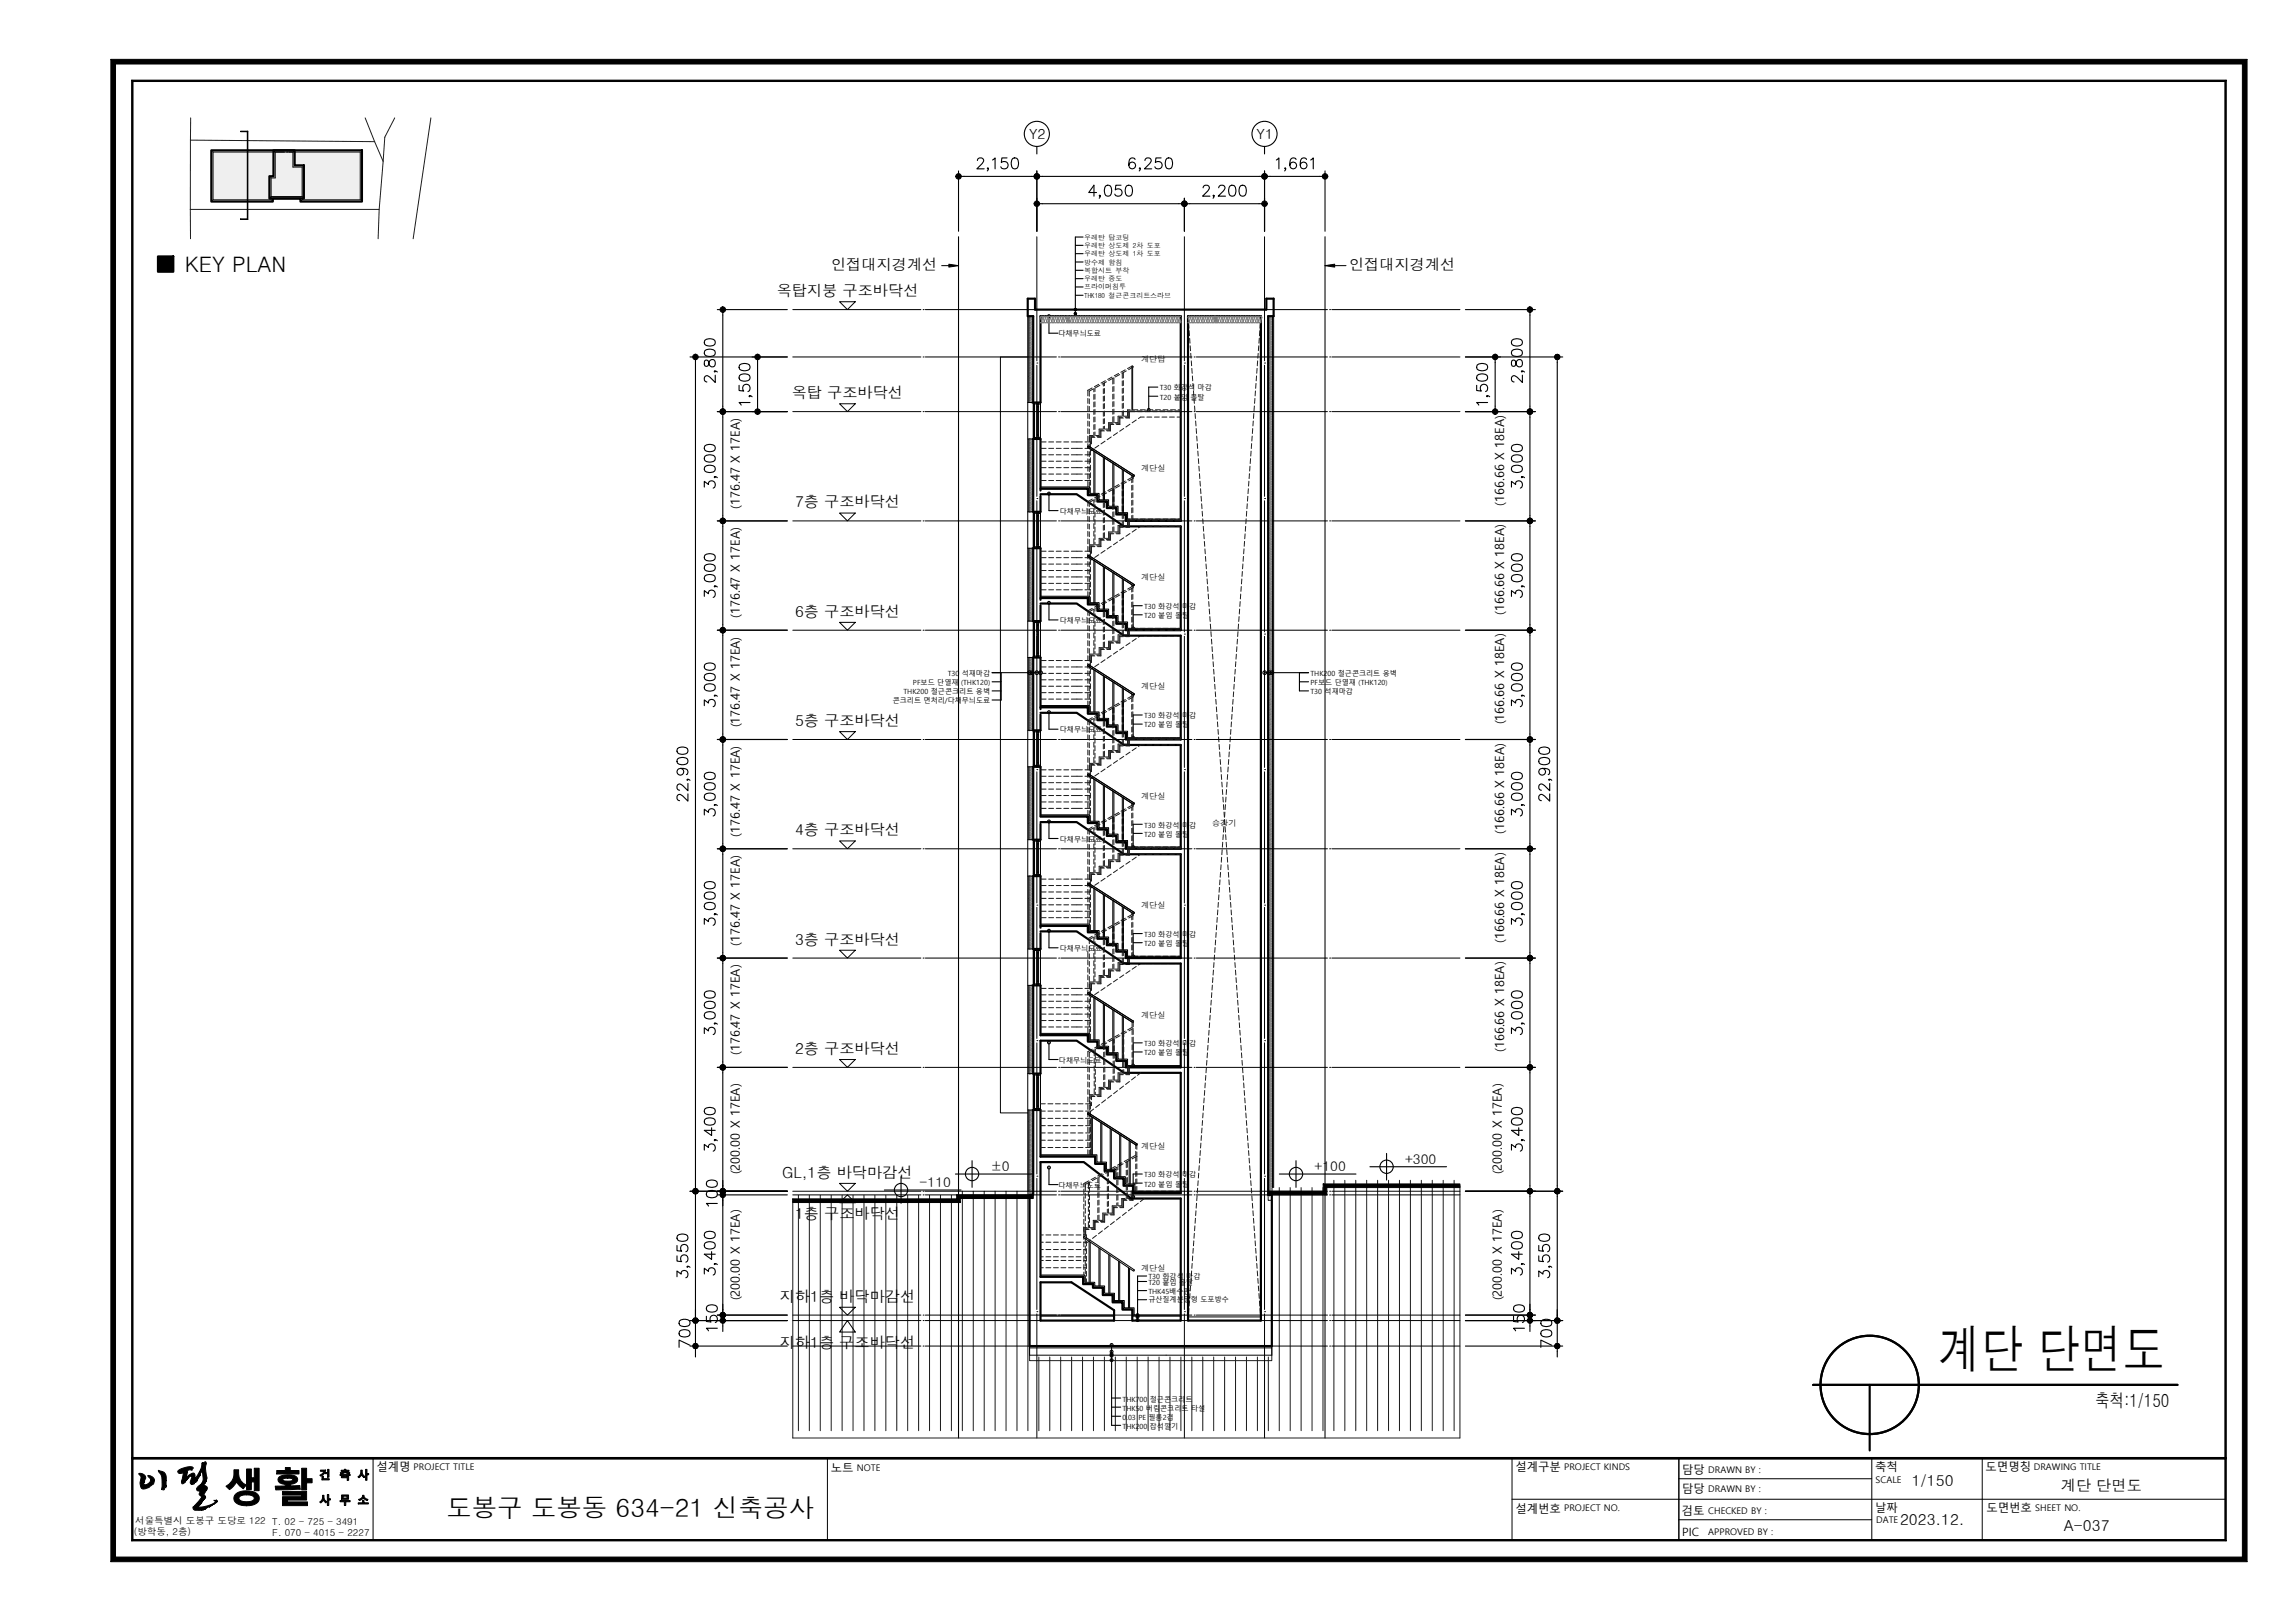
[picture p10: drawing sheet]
<svg xmlns="http://www.w3.org/2000/svg" width="420mm" height="297mm" viewBox="0 0 420 297" stroke-linecap="round" stroke-linejoin="round" font-family="sans-serif">
<defs><g id="words">
<text font-size="9.7" x="354.7" y="250.5">계단 단면도</text>
<text font-size="4.6" x="81.7" y="277.6">도봉구 도봉동 634-21 신축공사</text>
<text font-size="3.9" x="33.8" y="49.7">KEY PLAN</text>
<text font-size="3.3" x="383.4" y="257.5">축척:1/150</text>
<g font-size="2.8">
<text x="152.1" y="49.4">인접대지경계선</text>
<text x="246.9" y="49.4">인접대지경계선</text>
<text x="142.1" y="54.2">옥탑지붕 구조바닥선</text>
<text x="144.9" y="72.9">옥탑 구조바닥선</text>
<text x="145.5" y="92.8">7층 구조바닥선</text>
<text x="145.5" y="112.9">6층 구조바닥선</text>
<text x="145.5" y="132.9">5층 구조바닥선</text>
<text x="145.5" y="152.8">4층 구조바닥선</text>
<text x="145.5" y="172.8">3층 구조바닥선</text>
<text x="145.5" y="192.9">2층 구조바닥선</text>
<text x="143.2" y="215.5">GL,1층 바닥마감선</text>
<text x="145.5" y="223">1층 구조바닥선</text>
<text x="142.7" y="238.2">지하1층 바닥마감선</text>
<text x="142.7" y="246.7">지하1층 구조바닥선</text>
<text x="349.9" y="272">1/150</text>
<text x="377.1" y="272.9">계단 단면도</text>
<text x="347.7" y="279.1">2023.12.</text>
<text x="377.7" y="280.2">A-037</text>
</g>
<g font-size="2.6">
<text x="188.3" y="25.4">Y2</text>
<text x="230" y="25.4">Y1</text>
</g>
<g font-size="2.5">
<text x="181.3" y="214.3">±0</text>
<text x="240.6" y="214.3">+100</text>
<text x="257.1" y="213">+300</text>
<text x="168.3" y="217.2">-110</text>
</g>
<g font-size="2.3">
<text x="135.4" y="93.1" transform="rotate(-90 135.4 93.1)">(176.47 X 17EA)</text>
<text x="275.3" y="92.6" transform="rotate(-90 275.3 92.6)">(166.66 X 18EA)</text>
<text x="135.4" y="113.1" transform="rotate(-90 135.4 113.1)">(176.47 X 17EA)</text>
<text x="275.3" y="112.5" transform="rotate(-90 275.3 112.5)">(166.66 X 18EA)</text>
<text x="135.4" y="133.1" transform="rotate(-90 135.4 133.1)">(176.47 X 17EA)</text>
<text x="275.3" y="132.6" transform="rotate(-90 275.3 132.6)">(166.66 X 18EA)</text>
<text x="135.4" y="153.1" transform="rotate(-90 135.4 153.1)">(176.47 X 17EA)</text>
<text x="275.3" y="152.6" transform="rotate(-90 275.3 152.6)">(166.66 X 18EA)</text>
<text x="135.4" y="173.1" transform="rotate(-90 135.4 173.1)">(176.47 X 17EA)</text>
<text x="275.3" y="172.6" transform="rotate(-90 275.3 172.6)">(166.66 X 18EA)</text>
<text x="135.4" y="193.1" transform="rotate(-90 135.4 193.1)">(176.47 X 17EA)</text>
<text x="275.3" y="192.6" transform="rotate(-90 275.3 192.6)">(166.66 X 18EA)</text>
<text x="135.4" y="214.9" transform="rotate(-90 135.4 214.9)">(200.00 X 17EA)</text>
<text x="274.8" y="214.9" transform="rotate(-90 274.8 214.9)">(200.00 X 17EA)</text>
<text x="135.4" y="238" transform="rotate(-90 135.4 238)">(200.00 X 17EA)</text>
<text x="274.8" y="238" transform="rotate(-90 274.8 238)">(200.00 X 17EA)</text>
</g>
<g font-size="2.1">
<text x="68.9" y="269.3">설계명</text>
<text x="152" y="269.3">노트</text>
<text x="277.3" y="269.3">설계구분</text>
<text x="307.8" y="269.8">담당</text>
<text x="343.2" y="269.3">축척</text>
<text x="363.4" y="269.3">도면명칭</text>
<text x="307.8" y="273.3">담당</text>
<text x="277.3" y="276.8">설계번호</text>
<text x="307.7" y="277.3">검토</text>
<text x="307.8" y="281">PIC</text>
<text x="343.2" y="276.6">날짜</text>
<text x="363.5" y="276.6">도면번호</text>
</g>
<g font-size="1.7">
<text x="75.7" y="269.1">PROJECT TITLE</text>
<text x="156.8" y="269.1">NOTE</text>
<text x="286.3" y="269.1">PROJECT KINDS</text>
<text x="312.6" y="269.6">DRAWN BY :</text>
<text x="372.2" y="269.1">DRAWING TITLE</text>
<text x="312.6" y="273.1">DRAWN BY :</text>
<text x="343.3" y="271.3">SCALE</text>
<text x="24.5" y="280.9">(방학동, 2층)</text>
<text x="24.7" y="278.9">서울특별시 도봉구 도당로 122 T. 02 - 725 - 3491</text>
<text x="49.8" y="281.1">F. 070 - 4015 - 2227</text>
<text x="286.3" y="276.6">PROJECT NO.</text>
<text x="312.6" y="280.8">APPROVED BY :</text>
<text x="312.6" y="277.1">CHECKED BY :</text>
<text x="343.4" y="278.7">DATE</text>
<text x="372.5" y="276.4">SHEET NO.</text>
</g>
<g font-size="1.5">
<text x="208.8" y="66.2">계단탑</text>
<text x="208.8" y="86.2">계단실</text>
<text x="208.8" y="106.2">계단실</text>
<text x="208.8" y="126.2">계단실</text>
<text x="208.8" y="146.2">계단실</text>
<text x="221.8" y="151.1">승강기</text>
<text x="208.8" y="166.2">계단실</text>
<text x="208.8" y="186.2">계단실</text>
<text x="208.8" y="210.2">계단실</text>
<text x="208.8" y="232.5">계단실</text>
</g>
<g font-size="1.3">
<text x="198.4" y="43.9">우레탄 탑코팅</text>
<text x="198.4" y="46.9">우레탄 상도제 1차 도포</text>
<text x="198.4" y="45.4">우레탄 상도제 2차 도포</text>
<text x="198.4" y="53">프라이머침투</text>
<text x="198.4" y="51.4">우레탄 중도</text>
<text x="198.4" y="49.9">복합시트 부착</text>
<text x="198.4" y="48.4">방수제 함침</text>
<text x="198.4" y="54.5">THK180 철근콘크리트스라브</text>
<text x="193.7" y="61.5">다채무늬도료</text>
<text x="212.2" y="71.4">T30 화강석 마감</text>
<text x="212.2" y="73.1">T20 붙임 몰탈</text>
<text x="194" y="94">다채무늬도료</text>
<text x="209.4" y="111.5">T30 화강석 마감</text>
<text x="209.4" y="113.1">T20 붙임 몰탈</text>
<text x="194" y="114">다채무늬도료</text>
<text x="167.1" y="125.3">PF보드 단열재 (THK120)</text>
<text x="173.4" y="123.7">T30 석재마감</text>
<text x="239.8" y="125.3">PF보드 단열재 (THK120)</text>
<text x="239.8" y="123.7">THK200 철근콘크리트 옹벽</text>
<text x="163.4" y="128.6">콘크리트 면처리/다채무늬도료</text>
<text x="165.4" y="127">THK200 철근콘크리트 옹벽</text>
<text x="209.4" y="131.4">T30 화강석 마감</text>
<text x="239.8" y="127">T30 석재마감</text>
<text x="194" y="134">다채무늬도료</text>
<text x="209.4" y="133.1">T20 붙임 몰탈</text>
<text x="194" y="154">다채무늬도료</text>
<text x="209.4" y="153.1">T20 붙임 몰탈</text>
<text x="209.4" y="151.5">T30 화강석 마감</text>
<text x="209.4" y="173.1">T20 붙임 몰탈</text>
<text x="209.4" y="171.5">T30 화강석 마감</text>
<text x="194" y="174">다채무늬도료</text>
<text x="209.4" y="191.4">T30 화강석 마감</text>
<text x="193.8" y="194.4">다채무늬도료</text>
<text x="209.4" y="193.1">T20 붙임 몰탈</text>
<text x="209.4" y="215.5">T30 화강석 마감</text>
<text x="193.7" y="217.3">다채무늬도료</text>
<text x="209.4" y="217.1">T20 붙임 몰탈</text>
<text x="210.2" y="238.3">규산질계분말형 도포방수</text>
<text x="210.2" y="236.8">THK45배수판</text>
<text x="210.2" y="235.1">T20 붙임 몰탈</text>
<text x="210.2" y="234.1">T30 화강석 마감</text>
<text x="205.4" y="256.6">THK700 철근콘크리트</text>
<text x="205.4" y="259.8">0.03 PE 필름2겹</text>
<text x="205.4" y="258.1">THK50 버림콘크리트 타설</text>
<text x="205.4" y="261.5">THK200 잡석깔기</text>
</g>
</g></defs>
<!-- layer: CEN -->
<g fill="none" stroke="#000" stroke-width=".18">
<path d="M145.1 56.7h23.4M168.9 56.7h.1M169.3 56.7h24M189.8 43.3v22.7M193.7 56.7h.1M194.1 56.7h24M216.7 43.3v22.7M218.5 56.7h.1M218.9 56.7h24M231.4 43.3v22.7M243.3 56.7h.1M243.7 56.7h23.5"/>
<path d="M145.1 65.3h23.4M145.1 75.3h23.4M168.9 65.3h.1M168.9 75.3h.1M169.3 65.3h24M169.3 75.3h24M189.8 66.4h.1M189.8 66.8v24M193.7 65.3h.1M193.7 75.3h.1M194.1 65.3h24M194.1 75.3h24"/>
<path d="M216.7 66.4h.1M216.7 66.8v24M218.5 65.3h.1M218.5 75.3h.1M218.9 65.3h24M218.9 75.3h24M231.4 66.4h.1M231.4 66.8v24M243.3 65.3h.1M243.3 75.3h.1M243.7 65.3h23.5M243.7 75.3h23.5"/>
<path d="M145.1 95.3h23.4M168.9 95.3h.1M169.3 95.3h24M189.8 91.2h.1M189.8 91.6v24M193.7 95.3h.1M194.1 95.3h24M216.7 91.2h.1M216.7 91.6v24M218.5 95.3h.1M218.9 95.3h24M231.4 91.2h.1"/>
<path d="M231.4 91.6v24M243.3 95.3h.1M243.7 95.3h23.5M145.1 115.3h23.4M168.9 115.3h.1M169.3 115.3h24M189.8 116h.1M189.8 116.4v24M193.7 115.3h.1M194.1 115.3h24M216.7 116h.1M216.7 116.4v24"/>
<path d="M218.5 115.3h.1M218.9 115.3h24M231.4 116h.1M231.4 116.4v24M243.3 115.3h.1M243.7 115.3h23.5M145.1 135.3h23.4M168.9 135.3h.1M169.3 135.3h24M193.7 135.3h.1M194.1 135.3h24M218.5 135.3h.1"/>
<path d="M218.9 135.3h24M243.3 135.3h.1M243.7 135.3h23.5M145.1 155.3h23.4M168.9 155.3h.1M169.3 155.3h24M189.8 140.8h.1M189.8 141.2v24M193.7 155.3h.1M194.1 155.3h24M216.7 140.8h.1M216.7 141.2v24"/>
<path d="M218.5 155.3h.1M218.9 155.3h24M231.4 140.8h.1M231.4 141.2v24M243.3 155.3h.1M243.7 155.3h23.5M145.1 175.3h23.4M168.9 175.3h.1M169.3 175.3h24M189.8 165.6h.1M189.8 166v24M193.7 175.3h.1"/>
<path d="M194.1 175.3h24M216.7 165.6h.1M216.7 166v24M218.5 175.3h.1M218.9 175.3h24M231.4 165.6h.1M231.4 166v24M243.3 175.3h.1M243.7 175.3h23.5M145.1 195.3h23.4M168.9 195.3h.1M169.3 195.3h24"/>
<path d="M189.8 190.4h.1M189.8 190.8v24M193.7 195.3h.1M194.1 195.3h24M216.7 190.4h.1M216.7 190.8v24M218.5 195.3h.1M218.9 195.3h24M231.4 190.4h.1M231.4 190.8v24M243.3 195.3h.1M243.7 195.3h23.5"/>
<path d="M145.1 218h23.4M145.1 218.7h23.4M168.9 218h.1M168.9 218.7h.1M169.3 218h24M169.3 218.7h24M189.8 215.2h.1M189.8 215.6v24M193.7 218h.1M193.7 218.7h.1M194.1 218h24M194.1 218.7h24"/>
<path d="M216.7 215.2h.1M216.7 215.6v24M218.5 218h.1M218.5 218.7h.1M218.9 218h24M218.9 218.7h24M231.4 215.2h.1M231.4 215.6v24M243.3 218h.1M243.3 218.7h.1M243.7 218h23.5M243.7 218.7h23.5"/>
<path d="M145.1 240.7h23.4M145.1 241.7h23.4M145.1 246.3h23.4M168.9 240.7h.1M168.9 241.7h.1M168.9 246.3h.1M169.3 240.7h24M169.3 241.7h24M169.3 246.3h24M189.8 240h.1M189.8 240.4v22.7M193.7 240.7h.1"/>
<path d="M193.7 241.7h.1M193.7 246.3h.1M194.1 240.7h24M194.1 241.7h24M194.1 246.3h24M216.7 240h.1M216.7 240.4v22.7M218.5 240.7h.1M218.5 241.7h.1M218.5 246.3h.1M218.9 240.7h24M218.9 241.7h24"/>
<path d="M218.9 246.3h24M231.4 240h.1M231.4 240.4v22.7M243.3 240.7h.1M243.3 241.7h.1M243.3 246.3h.1M243.7 240.7h23.5M243.7 241.7h23.5M243.7 246.3h23.5"/>
</g>
<!-- layer: WID -->
<g fill="none" stroke="#000" stroke-width=".18">
<path d="M189.1 73.8v6.4M189.1 73.9h.2v.2h-.2zM189.1 79.9h.2v.2h-.2zM189.1 74.1v5.8M189.2 74.1v5.8M189.2 73.7h-.1v.1l.7 .1v-.2h-.2M189.3 74.1v5.8M189.8 73.7h.6v.3h-.3v-.2h-.3v.2zM189.8 74v6M189.8 73.9h.3v.5h-.3zM189.8 79.6h.3v.5h-.3zM189.8 74.4v5.2"/>
<path d="M189.9 74.4v5.2M190.1 74.4v5.2M190.4 73.7v6.6M189.1 93.8v6.4M189.1 99.9h.2v.2h-.2zM189.1 93.9h.2v.2h-.2zM189.1 94.1v5.8M189.2 94.1v5.8M189.2 93.7h-.1v.1l.7 .1v-.2h-.2M189.2 80.3h-.1v-.1l.7-.1v.2h-.2M189.3 94.1v5.8M189.8 93.7h.6v.3h-.3v-.2h-.3v.2z"/>
<path d="M189.8 80v.2l.6-.2v.3h-.6zM189.8 94v6M189.8 93.9h.3v.5h-.3zM189.8 99.6h.3v.5h-.3zM189.8 94.4v5.2M189.9 94.4v5.2M190.1 94.4v5.2M190.4 93.7v6.6M189.1 113.8v6.4M189.1 119.9h.2v.2h-.2zM189.1 113.9h.2v.2h-.2zM189.1 114.1v5.8"/>
<path d="M189.2 114.1v5.8M189.2 113.7h-.1v.1l.7 .1v-.2h-.2M189.2 100.3h-.1v-.1l.7-.1v.2h-.2M189.3 114.1v5.8M189.8 113.7h.6v.3h-.3v-.2h-.3v.2zM189.8 100v.2l.6-.2v.3h-.6zM189.8 114v6M189.8 119.6h.3v.5h-.3zM189.8 113.9h.3v.5h-.3zM189.8 114.4v5.2M189.9 114.4v5.2M190.1 114.4v5.2"/>
<path d="M190.4 113.7v6.6M189.1 133.8v6.4M189.1 139.9h.2v.2h-.2zM189.1 133.9h.2v.2h-.2zM189.1 134.1v5.8M189.2 134.1v5.8M189.2 120.3h-.1v-.1l.7-.1v.2h-.2M189.2 133.7h-.1v.1l.7 .1v-.2h-.2M189.3 134.1v5.8M189.8 120v.2l.6-.2v.3h-.6zM189.8 133.7h.6v.3h-.3v-.2h-.3v.2zM189.8 134v6"/>
<path d="M189.8 139.6h.3v.5h-.3zM189.8 133.9h.3v.5h-.3zM189.8 134.4v5.2M189.9 134.4v5.2M190.1 134.4v5.2M190.4 133.7v6.6M189.1 153.8v6.4M189.1 159.9h.2v.2h-.2zM189.1 153.9h.2v.2h-.2zM189.1 154.1v5.8M189.2 154.1v5.8M189.2 140.3h-.1v-.1l.7-.1v.2h-.2"/>
<path d="M189.2 153.7h-.1v.1l.7 .1v-.2h-.2M189.3 154.1v5.8M189.8 140v.2l.6-.2v.3h-.6zM189.8 153.7h.6v.3h-.3v-.2h-.3v.2zM189.8 154v6M189.8 159.6h.3v.5h-.3zM189.8 153.9h.3v.5h-.3zM189.8 154.4v5.2M189.9 154.4v5.2M190.1 154.4v5.2M190.4 153.7v6.6M189.1 173.8v6.4"/>
<path d="M189.1 179.9h.2v.2h-.2zM189.1 173.9h.2v.2h-.2zM189.1 174.1v5.8M189.2 174.1v5.8M189.2 160.3h-.1v-.1l.7-.1v.2h-.2M189.2 173.7h-.1v.1l.7 .1v-.2h-.2M189.3 174.1v5.8M189.8 160v.2l.6-.2v.3h-.6zM189.8 173.7h.6v.3h-.3v-.2h-.3v.2zM189.8 174v6M189.8 179.6h.3v.5h-.3zM189.8 173.9h.3v.5h-.3z"/>
<path d="M189.8 174.4v5.2M189.9 174.4v5.2M190.1 174.4v5.2M190.4 173.7v6.6M189.1 196.6v6.4M189.1 196.7h.2v.2h-.2zM189.1 196.9v5.8M189.2 196.9v5.8M189.2 180.3h-.1v-.1l.7-.1v.2h-.2M189.2 196.5h-.1v.1l.7 .1v-.2h-.2M189.3 196.9v5.8M189.8 180v.2l.6-.2v.3h-.6z"/>
<path d="M189.8 196.5h.6v.3h-.3v-.2h-.3v.2zM189.8 196.8v6M189.8 196.7h.3v.5h-.3zM189.8 197.2v5.2M189.9 197.2v5.2M190.1 197.2v5.2M190.4 196.5v6.6M189.1 202.7h.2v.2h-.2zM189.2 203.1h-.1v-.1l.7-.1v.2h-.2M189.8 202.8v.2l.6-.2v.3h-.6zM189.8 202.4h.3v.5h-.3z"/>
</g>
<!-- layer: PAN8 -->
<g fill="none" stroke="#808080" stroke-width=".2">
<path d="M188.3 57.9l.1 .1 .6-.1 .1 .2-.2 .1M188.4 59.9l.5 .1-.5 .2zM188.4 59l.5 .1-.5 .2zM188.4 58.1l.5 .1-.5 .1zM188.5 59.6l-.2 .2 .7-.1 .1 .2-.2 .1M188.5 58.7l-.2 .2 .7-.1 .1 .2-.2 .1M188.5 59.6l.4-.2 .2 .2-.2 .1zM188.5 58.7l.4-.2 .2 .2-.2 .1zM188.9 59.1l.2 .1-.1 .2-.6-.1-.1 .2 .2 .1M188.9 58.2l.2 .1-.1 .2-.6-.1-.1 .2h.2M232.1 57.9l.1 .1 .6-.1 .1 .2-.2 .1M232.2 59.9l.5 .1-.5 .2z"/>
<path d="M232.2 59l.5 .1-.5 .2zM232.2 58.1l.5 .1-.5 .1zM232.3 59.6l.4-.2 .2 .2-.2 .1zM232.3 58.7l.4-.2 .2 .2-.2 .1zM232.3 59.6l-.2 .2 .7-.1 .1 .2-.2 .1M232.3 58.7l-.2 .2 .7-.1 .1 .2-.2 .1M232.7 59.1l.2 .1-.1 .2-.6-.1-.1 .2 .2 .1M232.7 58.2l.2 .1-.1 .2-.6-.1-.1 .2h.2M188.4 68.1l.5 .2-.5 .1zM188.4 67.2l.5 .1-.5 .2zM188.4 66.3l.5 .1-.5 .2zM188.4 65.4l.5 .1-.5 .2z"/>
<path d="M188.4 64.5l.5 .1-.5 .1zM188.4 63.6l.5 .1-.5 .1zM188.4 62.6l.5 .2-.5 .1zM188.4 61.7l.5 .1-.5 .2zM188.4 60.8l.5 .1-.5 .2zM188.5 73.6l-.2 .1M188.5 73.3l-.2 .1 .2 .2M188.5 72.7l-.2 .1 .1 .2 .5-.1M188.5 72.4l-.2 .1 .2 .2M188.5 71.8l-.2 .1 .1 .2 .5-.2M188.5 71.5l-.2 .1 .2 .2M188.5 70.9l-.2 .1 .1 .2 .5-.2"/>
<path d="M188.5 70.6l-.2 .1 .2 .1M188.5 70l-.2 .1 .1 .1 .5-.1M188.5 69.7h-.2l.2 .2M188.5 69l-.2 .1 .1 .2 .5-.1M188.5 68.7l-.2 .2 .2 .1M188.5 67.8l-.2 .1 .1 .2 .7-.1-.2 .3M188.5 66.9l-.2 .1 .1 .2 .7-.1-.2 .2M188.5 66l-.2 .1 .1 .2 .7-.1-.2 .2M188.5 65.1l-.2 .1 .1 .2 .7-.1-.2 .2M188.5 64.2l-.2 .2 .7-.1 .1 .2-.2 .1M188.5 63.2l-.2 .1 .1 .2h.7l-.2 .2M188.5 62.3l-.2 .1 .1 .2h.7l-.2 .2"/>
<path d="M188.5 61.4l-.2 .1 .1 .2 .7-.1-.2 .2M188.5 60.5l-.2 .2h.7l.1 .1-.2 .1M188.5 73.6l.4-.1 .2 .1-.2 .1zM188.5 72.7l.5-.1 .1 .1-.2 .1M188.5 71.8l.5-.2 .1 .2-.2 .1M188.5 70.8l.5-.1 .1 .2-.2 .1M188.5 69.9l.5-.1 .1 .2-.2 .1M188.5 69l.5-.1 .1 .2-.2 .1M188.5 67.8l.4-.1 .2 .1-.2 .1zM188.5 66.9l.4-.2 .2 .2-.2 .1zM188.5 66l.4-.2 .2 .2-.2 .1zM188.5 65.1l.4-.2 .2 .2-.2 .1z"/>
<path d="M188.5 64.2l.4-.2 .2 .2-.2 .1zM188.5 63.2l.4-.1 .2 .2-.2 .1zM188.5 62.3l.4-.1 .2 .2-.2 .1zM188.5 61.4l.4-.1 .2 .1-.2 .1zM188.5 60.5l.4-.2 .2 .2-.2 .1zM188.5 72.7l.4 .1M188.5 71.8l.4 .1M188.5 70.9l.4 .1M188.5 70l.4 .1M188.5 69l.4 .2M188.9 73.1l-.5-.1-.1 .2 .2 .1M188.9 72.2l-.5-.1-.1 .2 .2 .1"/>
<path d="M188.9 71.3l-.5-.1-.1 .2 .2 .1M188.9 70.4l-.5-.1-.1 .2h.2M188.9 69.5l-.5-.1-.1 .2h.2M188.9 68.6l-.5-.2-.1 .2 .2 .1M188.9 73.2l-.4 .1M188.9 72.2l-.4 .2M188.9 71.3l-.4 .2M188.9 70.4l-.4 .1M188.9 69.5l-.4 .1M188.9 68.6l-.4 .1M188.9 73.2h.2l-.1 .2-.5-.1M188.9 72.9l.2 .1-.2 .1"/>
<path d="M188.9 72.2l.2 .1-.1 .2-.5-.1M188.9 71.9l.2 .2-.2 .1M188.9 71.3l.2 .1-.1 .2-.5-.1M188.9 71l.2 .2-.2 .1M188.9 70.4l.2 .1-.1 .2-.5-.1M188.9 70.1l.2 .2-.2 .1M188.9 69.5l.2 .1-.1 .2-.5-.1M188.9 69.2l.2 .2-.2 .1M188.9 68.6l.2 .1-.1 .2-.5-.2M188.9 68.3l.2 .2-.2 .1M188.9 67.4h.2l-.1 .2-.6-.1-.1 .2 .2 .1M188.9 66.4l.2 .1-.1 .2-.6-.1-.1 .2 .2 .1"/>
<path d="M188.9 65.5l.2 .1-.1 .2-.6-.1-.1 .2 .2 .1M188.9 64.6l.2 .1-.1 .2-.6-.1-.1 .2 .2 .1M188.9 63.7l.2 .1-.1 .2-.6-.1-.1 .2h.2M188.9 62.8l.2 .1-.1 .2-.6-.1-.1 .1 .2 .1M188.9 61.9h.2l-.1 .2-.6-.1-.1 .2 .2 .1M188.9 61h.2l-.1 .2-.6-.1-.1 .2 .2 .1M188.9 60l.2 .1-.1 .2-.6-.1-.1 .2 .2 .1M232.2 68.1l.5 .2-.5 .1zM232.2 67.2l.5 .1-.5 .2zM232.2 66.3l.5 .1-.5 .2zM232.2 65.4l.5 .1-.5 .2zM232.2 64.5l.5 .1-.5 .1z"/>
<path d="M232.2 63.6l.5 .1-.5 .1zM232.2 62.6l.5 .2-.5 .1zM232.2 61.7l.5 .1-.5 .2zM232.2 60.8l.5 .1-.5 .2zM232.3 79.1l.5-.1 .1 .1-.2 .1M232.3 78.2l.5-.2 .1 .2-.2 .1M232.3 77.3l.5-.2 .1 .2-.2 .1M232.3 76.3l.5-.1 .1 .2-.2 .1M232.3 75.4l.5-.1 .1 .2-.2 .1M232.3 74.5l.5-.1 .1 .2-.2 .1M232.3 73.6l.5-.1 .1 .1-.2 .1M232.3 72.7l.5-.1 .1 .1-.2 .1"/>
<path d="M232.3 71.8l.5-.2 .1 .2-.2 .1M232.3 70.8l.5-.1 .1 .2-.2 .1M232.3 69.9l.5-.1 .1 .2-.2 .1M232.3 69l.5-.1 .1 .2-.2 .1M232.3 67.8l.4-.1 .2 .1-.2 .1zM232.3 66.9l.4-.2 .2 .2-.2 .1zM232.3 66l.4-.2 .2 .2-.2 .1zM232.3 65.1l.4-.2 .2 .2-.2 .1zM232.3 64.2l.4-.2 .2 .2-.2 .1zM232.3 63.2l.4-.1 .2 .2-.2 .1zM232.3 62.3l.4-.1 .2 .2-.2 .1zM232.3 61.4l.4-.1 .2 .1-.2 .1z"/>
<path d="M232.3 60.5l.4-.2 .2 .2-.2 .1zM232.3 73.6l.4 .1M232.3 79.1l.4 .1M232.3 78.2l.4 .1M232.3 77.3l.4 .1M232.3 76.4l.4 .1M232.3 75.4l.4 .2M232.3 74.5l.4 .2M232.3 72.7l.4 .1M232.3 71.8l.4 .1M232.3 70.9l.4 .1M232.3 70l.4 .1"/>
<path d="M232.3 69l.4 .2M232.3 79.7l-.2 .1 .2 .2M232.3 79.1l-.2 .1 .1 .2 .5-.1M232.3 78.8l-.2 .1 .2 .2M232.3 78.2l-.2 .1 .1 .2 .5-.2M232.3 77.9l-.2 .1 .2 .2M232.3 77.3l-.2 .1 .1 .2 .5-.2M232.3 77l-.2 .1 .2 .2M232.3 76.4l-.2 .1 .1 .1 .5-.1M232.3 76.1l-.2 .1 .2 .1M232.3 75.4l-.2 .1 .1 .2 .5-.1M232.3 75.1l-.2 .1 .2 .2"/>
<path d="M232.3 74.5l-.2 .1 .1 .2 .5-.1M232.3 74.2l-.2 .1 .2 .2M232.3 73.6l-.2 .1 .1 .2 .5-.1M232.3 73.3l-.2 .1 .2 .2M232.3 72.7l-.2 .1 .1 .2 .5-.1M232.3 72.4l-.2 .1 .2 .2M232.3 71.8l-.2 .1 .1 .2 .5-.2M232.3 71.5l-.2 .1 .2 .2M232.3 70.9l-.2 .1 .1 .2 .5-.2M232.3 70.6l-.2 .1 .2 .1M232.3 70l-.2 .1 .1 .1 .5-.1M232.3 69.7h-.2l.2 .2"/>
<path d="M232.3 69l-.2 .1 .1 .2 .5-.1M232.3 68.7l-.2 .2 .2 .1M232.3 67.8l-.2 .2h.7l.1 .2-.2 .1M232.3 66.9l-.2 .2h.7l.1 .1-.2 .1M232.3 66l-.2 .2 .7-.1 .1 .2-.2 .1M232.3 65.1l-.2 .2 .7-.1 .1 .2-.2 .1M232.3 64.2l-.2 .2 .7-.1 .1 .2-.2 .1M232.3 63.2l-.2 .3 .7-.1 .1 .2-.2 .1M232.3 62.3l-.2 .2h.7l.1 .2-.2 .1M232.3 61.4l-.2 .2h.7l.1 .1-.2 .1M232.3 60.5l-.2 .2h.7l.1 .1-.2 .1M232.7 79.6h.2l-.1 .2-.5-.1"/>
<path d="M232.7 79.3l.2 .1-.2 .1M232.7 78.7h.2l-.1 .2-.5-.1M232.7 78.3l.2 .2-.2 .1M232.7 77.7l.2 .1-.1 .2-.5-.1M232.7 77.4l.2 .2-.2 .1M232.7 76.8l.2 .1-.1 .2-.5-.1M232.7 76.5l.2 .2-.2 .1M232.7 75.9l.2 .1-.1 .2-.5-.1M232.7 75.6l.2 .2-.2 .1M232.7 75l.2 .1-.1 .2-.5-.2M232.7 74.7l.2 .2-.2 .1M232.7 74.1h.2l-.1 .2-.5-.1"/>
<path d="M232.7 73.8l.2 .2-.2 .1M232.7 73.2h.2l-.1 .2-.5-.1M232.7 72.9l.2 .1-.2 .1M232.7 72.2l.2 .1-.1 .2-.5-.1M232.7 71.9l.2 .2-.2 .1M232.7 71.3l.2 .1-.1 .2-.5-.1M232.7 71l.2 .2-.2 .1M232.7 70.4l.2 .1-.1 .2-.5-.1M232.7 70.1l.2 .2-.2 .1M232.7 69.5l.2 .1-.1 .2-.5-.1M232.7 69.2l.2 .2-.2 .1M232.7 68.6l.2 .1-.1 .2-.5-.2"/>
<path d="M232.7 68.3l.2 .2-.2 .1M232.7 67.4h.2l-.1 .2-.6-.1-.1 .2 .2 .1M232.7 66.4l.2 .1-.1 .2-.6-.1-.1 .2 .2 .1M232.7 65.5l.2 .1-.1 .2-.6-.1-.1 .2 .2 .1M232.7 64.6l.2 .1-.1 .2-.6-.1-.1 .2 .2 .1M232.7 63.7l.2 .1-.1 .2-.6-.1-.1 .2h.2M232.7 62.8l.2 .1-.1 .2-.6-.1-.1 .1 .2 .1M232.7 61.9h.2l-.1 .2-.6-.1-.1 .2 .2 .1M232.7 61h.2l-.1 .2-.6-.1-.1 .2 .2 .1M232.7 60l.2 .1-.1 .2-.6-.1-.1 .2 .2 .1M232.7 79.5l-.5-.1-.1 .2 .2 .1M232.7 78.6l-.5-.1-.1 .2 .2 .1"/>
<path d="M232.7 77.7l-.5-.1-.1 .2 .2 .1M232.7 76.8l-.5-.1-.1 .2h.2M232.7 75.9l-.5-.1-.1 .2h.2M232.7 75l-.5-.1-.1 .1 .2 .1M232.7 74.1l-.5-.2-.1 .2 .2 .1M232.7 73.1l-.5-.1-.1 .2 .2 .1M232.7 72.2l-.5-.1-.1 .2 .2 .1M232.7 71.3l-.5-.1-.1 .2 .2 .1M232.7 70.4l-.5-.1-.1 .2h.2M232.7 69.5l-.5-.1-.1 .2h.2M232.7 68.6l-.5-.2-.1 .2 .2 .1M232.7 79.6l-.4 .1"/>
<path d="M232.7 78.7l-.4 .1M232.7 77.7l-.4 .2M232.7 76.8l-.4 .1M232.7 75.9l-.4 .1M232.7 75l-.4 .1M232.7 74.1l-.4 .1M232.7 73.2l-.4 .1M232.7 72.2l-.4 .2M232.7 71.3l-.4 .2M232.7 70.4l-.4 .1M232.7 69.5l-.4 .1M232.7 68.6l-.4 .1"/>
<path d="M188.4 93.2l.5 .1-.5 .1zM188.4 92.2l.5 .2-.5 .1zM188.4 91.3l.5 .1-.5 .2zM188.4 90.4l.5 .1-.5 .2zM188.4 89.5l.5 .1-.5 .2zM188.4 88.6l.5 .1-.5 .1zM188.4 87.7l.5 .1-.5 .1zM188.4 86.7l.5 .2-.5 .1zM188.4 85.8l.5 .1-.5 .2zM188.5 92.8l-.2 .1 .1 .2h.7l-.2 .2M188.5 91.9l-.2 .1 .1 .2 .7-.1-.2 .3M188.5 91l-.2 .2h.7l.1 .1-.2 .1"/>
<path d="M188.5 90.1l-.2 .1 .1 .2 .7-.1-.2 .2M188.5 89.2l-.2 .2 .7-.1 .1 .2-.2 .1M188.5 88.3l-.2 .1 .1 .1h.7l-.2 .2M188.5 87.3l-.2 .1 .1 .2h.7l-.2 .2M188.5 86.4l-.2 .1 .1 .2h.7l-.2 .2M188.5 85.5l-.2 .1 .1 .2 .5-.1M188.5 85.2l-.2 .1 .2 .2M188.5 84.6l-.2 .1 .1 .2 .5-.1M188.5 84.3l-.2 .1 .2 .2M188.5 83.7l-.2 .1 .1 .2 .5-.2M188.5 83.4l-.2 .1 .2 .2M188.5 82.8l-.2 .1 .1 .2 .5-.2"/>
<path d="M188.5 82.5l-.2 .1 .2 .1M188.5 81.9l-.2 .1 .1 .1 .5-.1M188.5 81.6h-.2l.2 .2M188.5 80.9l-.2 .1 .1 .2 .5-.1M188.5 80.6l-.2 .1 .2 .2M188.5 92.8l.4-.1 .2 .2-.2 .1zM188.5 91.9l.4-.1 .2 .2-.2 .1zM188.5 91l.4-.1 .2 .1-.2 .1zM188.5 90.1l.4-.2 .2 .2-.2 .1zM188.5 89.2l.4-.2 .2 .2-.2 .1zM188.5 88.3l.4-.2 .2 .2-.2 .1zM188.5 87.3l.4-.1 .2 .2-.2 .1z"/>
<path d="M188.5 86.4l.4-.1 .2 .2-.2 .1zM188.5 85.5l.5-.1 .1 .1-.2 .1M188.5 84.6l.5-.2 .1 .2-.2 .1M188.5 83.7l.5-.2 .1 .2-.2 .1M188.5 82.7l.5-.1 .1 .2-.2 .1M188.5 81.8l.5-.1 .1 .2-.2 .1M188.5 80.9l.5-.1 .1 .2-.2 .1M188.5 85.5l.4 .1M188.5 84.6l.4 .1M188.5 83.7l.4 .1M188.5 82.8l.4 .1M188.5 81.9l.4 .1"/>
<path d="M188.5 80.9l.4 .2M188.9 85l-.5-.1-.1 .2 .2 .1M188.9 84.1l-.5-.1-.1 .2 .2 .1M188.9 83.2l-.5-.1-.1 .2 .2 .1M188.9 82.3l-.5-.1-.1 .2h.2M188.9 81.4l-.5-.1-.1 .2h.2M188.9 80.5l-.5-.2-.1 .2 .2 .1M188.9 85.1l-.4 .1M188.9 84.1l-.4 .2M188.9 83.2l-.4 .2M188.9 82.3l-.4 .1M188.9 81.4l-.4 .1"/>
<path d="M188.9 80.5l-.4 .1M188.9 93.3l.2 .1-.1 .2-.6-.1-.1 .2h.8M188.9 92.4l.2 .1-.1 .2-.6-.2-.1 .2 .2 .1M188.9 91.5h.2l-.1 .2-.6-.1-.1 .2 .2 .1M188.9 90.6h.2l-.1 .2-.6-.1-.1 .2 .2 .1M188.9 89.6l.2 .1-.1 .2-.6-.1-.1 .2 .2 .1M188.9 88.7l.2 .1-.1 .2-.6-.1-.1 .2 .2 .1M188.9 87.8l.2 .1-.1 .2-.6-.1-.1 .2h.2M188.9 86.9l.2 .1-.1 .2-.6-.1-.1 .2h.2M188.9 86h.2l-.1 .2-.6-.1-.1 .2 .2 .1M188.9 85.7l.2 .2h-.2M188.9 85.1h.2l-.1 .2-.5-.1"/>
<path d="M188.9 84.8l.2 .1-.2 .1M188.9 84.1l.2 .1-.1 .2-.5-.1M188.9 83.8l.2 .2-.2 .1M188.9 83.2l.2 .1-.1 .2-.5-.1M188.9 82.9l.2 .2-.2 .1M188.9 82.3l.2 .1-.1 .2-.5-.1M188.9 82l.2 .2-.2 .1M188.9 81.4l.2 .1-.1 .2-.5-.1M188.9 81.1l.2 .2-.2 .1M188.9 80.5l.2 .1-.1 .2-.5-.2M189.1 80.3l-.2 .2M232.2 99.6l.5 .1-.5 .1z"/>
<path d="M232.2 98.6l.5 .2-.5 .1zM232.2 97.7l.5 .1-.5 .2zM232.2 96.8l.5 .1-.5 .2zM232.2 95.9l.5 .1-.5 .2zM232.2 95l.5 .1-.5 .2zM232.2 94.1l.5 .1-.5 .1zM232.2 93.2l.5 .1-.5 .1zM232.2 92.2l.5 .2-.5 .1zM232.2 91.3l.5 .1-.5 .2zM232.2 90.4l.5 .1-.5 .2zM232.2 89.5l.5 .1-.5 .2zM232.2 88.6l.5 .1-.5 .1z"/>
<path d="M232.2 87.7l.5 .1-.5 .1zM232.2 86.7l.5 .2-.5 .1zM232.2 85.8l.5 .1-.5 .2zM232.3 99.2l.4-.1 .2 .2-.2 .1zM232.3 98.3l.4-.1 .2 .2-.2 .1zM232.3 97.4l.4-.1 .2 .1-.2 .1zM232.3 96.5l.4-.2 .2 .2-.2 .1zM232.3 95.6l.4-.2 .2 .2-.2 .1zM232.3 94.7l.4-.2 .2 .2-.2 .1zM232.3 93.8l.4-.2 .2 .2-.2 .1zM232.3 92.8l.4-.1 .2 .2-.2 .1zM232.3 91.9l.4-.1 .2 .2-.2 .1z"/>
<path d="M232.3 91l.4-.1 .2 .1-.2 .1zM232.3 90.1l.4-.2 .2 .2-.2 .1zM232.3 89.2l.4-.2 .2 .2-.2 .1zM232.3 88.3l.4-.2 .2 .2-.2 .1zM232.3 87.3l.4-.1 .2 .2-.2 .1zM232.3 86.4l.4-.1 .2 .2-.2 .1zM232.3 85.5l.5-.1 .1 .1-.2 .1M232.3 84.6l.5-.2 .1 .2-.2 .1M232.3 83.7l.5-.2 .1 .2-.2 .1M232.3 82.7l.5-.1 .1 .2-.2 .1M232.3 81.8l.5-.1 .1 .2-.2 .1M232.3 80.9l.5-.1 .1 .2-.2 .1"/>
<path d="M232.3 80l.5-.1 .1 .2-.2 .1M232.3 85.5l.4 .1M232.3 84.6l.4 .1M232.3 83.7l.4 .1M232.3 82.8l.4 .1M232.3 81.9l.4 .1M232.3 80.9l.4 .2M232.3 80l.4 .2M232.3 99.2l-.2 .3 .7-.1 .1 .2-.2 .1M232.3 98.3l-.2 .2h.7l.1 .2-.2 .1M232.3 97.4l-.2 .2h.7l.1 .2h-.2M232.3 96.5l-.2 .2h.7l.1 .1-.2 .1"/>
<path d="M232.3 95.6l-.2 .2 .7-.1 .1 .2-.2 .1M232.3 94.7l-.2 .2 .7-.1 .1 .2-.2 .1M232.3 93.8l-.2 .2 .7-.1 .1 .2-.2 .1M232.3 92.8l-.2 .2h.7l.1 .2-.2 .1M232.3 91.9l-.2 .2h.7l.1 .2-.2 .1M232.3 91l-.2 .2h.7l.1 .1-.2 .1M232.3 90.1l-.2 .2 .7-.1 .1 .2-.2 .1M232.3 89.2l-.2 .2 .7-.1 .1 .2-.2 .1M232.3 88.3l-.2 .2 .7-.1 .1 .2-.2 .1M232.3 87.3l-.2 .3 .7-.1 .1 .2-.2 .1M232.3 86.4l-.2 .2h.7l.1 .2-.2 .1M232.3 85.5l-.2 .1 .1 .2 .5-.1"/>
<path d="M232.3 85.2l-.2 .1 .2 .2M232.3 84.6l-.2 .1 .1 .2 .5-.1M232.3 84.3l-.2 .1 .2 .2M232.3 83.7l-.2 .1 .1 .2 .5-.2M232.3 83.4l-.2 .1 .2 .2M232.3 82.8l-.2 .1 .1 .2 .5-.2M232.3 82.5l-.2 .1 .2 .1M232.3 81.9l-.2 .1 .1 .1 .5-.1M232.3 81.6h-.2l.2 .2M232.3 80.9l-.2 .1 .1 .2 .5-.1M232.3 80.6l-.2 .1 .2 .2M232.3 80l-.2 .1 .1 .2 .5-.1"/>
<path d="M232.7 99.7l.2 .1-.1 .2-.6-.1-.1 .2h.2M232.7 98.8l.2 .1-.1 .2-.6-.1-.1 .2h.2M232.7 97.9h.2l-.1 .2-.6-.1-.1 .2 .2 .1M232.7 97h.2l-.1 .2-.6-.1-.1 .2 .2 .1M232.7 96l.2 .1-.1 .2-.6-.1-.1 .2 .2 .1M232.7 95.1l.2 .1-.1 .2-.6-.1-.1 .2 .2 .1M232.7 94.2l.2 .1-.1 .2-.6-.1-.1 .2h.2M232.7 93.3l.2 .1-.1 .2-.6-.1-.1 .2h.2M232.7 92.4l.2 .1-.1 .2-.6-.2-.1 .2 .2 .1M232.7 91.5h.2l-.1 .2-.6-.1-.1 .2 .2 .1M232.7 90.6h.2l-.1 .2-.6-.1-.1 .2 .2 .1M232.7 89.6l.2 .1-.1 .2-.6-.1-.1 .2 .2 .1"/>
<path d="M232.7 88.7l.2 .1-.1 .2-.6-.1-.1 .2 .2 .1M232.7 87.8l.2 .1-.1 .2-.6-.1-.1 .2h.2M232.7 86.9l.2 .1-.1 .2-.6-.1-.1 .2h.2M232.7 86h.2l-.1 .2-.6-.1-.1 .2 .2 .1M232.7 85.7l.2 .2h-.2M232.7 85.1h.2l-.1 .2-.5-.1M232.7 84.8l.2 .1-.2 .1M232.7 84.1l.2 .1-.1 .2-.5-.1M232.7 83.8l.2 .2-.2 .1M232.7 83.2l.2 .1-.1 .2-.5-.1M232.7 82.9l.2 .2-.2 .1M232.7 82.3l.2 .1-.1 .2-.5-.1"/>
<path d="M232.7 82l.2 .2-.2 .1M232.7 81.4l.2 .1-.1 .2-.5-.1M232.7 81.1l.2 .2-.2 .1M232.7 80.5l.2 .1-.1 .2-.5-.2M232.7 80.2l.2 .2-.2 .1M232.7 85l-.5-.1-.1 .2 .2 .1M232.7 84.1l-.5-.1-.1 .2 .2 .1M232.7 83.2l-.5-.1-.1 .2 .2 .1M232.7 82.3l-.5-.1-.1 .2h.2M232.7 81.4l-.5-.1-.1 .2h.2M232.7 80.5l-.5-.2-.1 .2 .2 .1M232.7 85.1l-.4 .1"/>
<path d="M232.7 84.1l-.4 .2M232.7 83.2l-.4 .2M232.7 82.3l-.4 .1M232.7 81.4l-.4 .1M232.7 80.5l-.4 .1M188.3 100.3l.2 .1 .5-.1 .1 .2-.2 .1M188.4 113.3l.5 .1-.5 .2zM188.4 112.4l.5 .1-.5 .1zM188.4 111.5l.5 .1-.5 .1zM188.4 110.5l.5 .2-.5 .1zM188.4 109.6l.5 .1-.5 .2-.1-.1zM188.4 108.7l.5 .1-.5 .2z"/>
<path d="M188.4 107.8l.5 .1-.5 .2zM188.4 106.9l.5 .1-.5 .2zM188.4 106l.5 .1-.5 .1zM188.4 105.1l.5 .1-.5 .1zM188.4 104.1l.5 .2-.5 .1zM188.4 103.2l.5 .1-.5 .2zM188.4 102.3l.5 .1-.5 .2zM188.4 101.4l.5 .1-.5 .2zM188.4 100.5l.5 .1-.5 .1zM188.5 113l-.2 .1 .1 .2 .7-.1-.2 .2M188.5 112.1l-.2 .1 .1 .1h.7l-.2 .2M188.5 111.1l-.2 .1 .1 .2h.7l-.2 .2"/>
<path d="M188.5 110.2l-.2 .2h.7l.1 .2-.2 .1M188.5 109.3l-.2 .2h.7l.1 .2h-.2M188.5 108.4l-.2 .1 .1 .2 .7-.1-.2 .2M188.5 107.5l-.2 .2 .7-.1 .1 .2-.2 .1M188.5 106.6l-.2 .1 .1 .1h.7l-.2 .2M188.5 105.7l-.2 .1 .1 .1h.7l-.2 .2M188.5 104.7l-.2 .1 .1 .2h.7l-.2 .2M188.5 103.8l-.2 .2h.7l.1 .2-.2 .1M188.5 102.9l-.2 .1 .1 .2 .7-.1-.2 .2M188.5 102l-.2 .1 .1 .2 .7-.1-.2 .2M188.5 101.1l-.2 .1 .1 .2 .7-.1-.2 .2M188.5 113l.4-.2 .2 .2-.2 .1z"/>
<path d="M188.5 112.1l.4-.2 .2 .2-.2 .1zM188.5 111.1l.4-.1 .2 .2-.2 .1zM188.5 110.2l.4-.1 .2 .2-.2 .1zM188.5 109.3l.4-.1 .2 .1-.2 .1zM188.5 108.4l.4-.2 .2 .2-.2 .1zM188.5 107.5l.4-.2 .2 .2-.2 .1zM188.5 106.6l.4-.2 .2 .2-.2 .1zM188.5 105.7l.4-.2 .2 .2-.2 .1zM188.5 104.7l.4-.1 .2 .2-.2 .1zM188.5 103.8l.4-.1 .2 .2-.2 .1zM188.5 102.9l.4-.2 .2 .2-.2 .1zM188.5 102l.4-.2 .2 .2-.2 .1z"/>
<path d="M188.5 101.1l.4-.2 .2 .2-.2 .1zM188.9 113.4l.2 .1-.1 .2h-.7M188.9 112.5l.2 .1-.1 .2-.6-.1-.1 .2 .2 .1M188.9 111.6l.2 .1-.1 .2-.6-.1-.1 .2h.2M188.9 110.7l.2 .1-.1 .2-.6-.1-.1 .2h.2M188.9 109.8h.2l-.1 .2-.6-.1-.1 .2 .2 .1M188.9 108.9h.2l-.1 .2-.6-.1-.1 .2 .2 .1M188.9 107.9l.2 .1-.1 .2-.6-.1-.1 .2 .2 .1M188.9 107l.2 .1-.1 .2-.6-.1-.1 .2 .2 .1M188.9 106.1l.2 .1-.1 .2-.6-.1-.1 .2h.2M188.9 105.2l.2 .1-.1 .2-.6-.1-.1 .2h.2M188.9 104.3l.2 .1-.1 .1-.6-.1-.1 .2 .2 .1"/>
<path d="M188.9 103.4h.2l-.1 .2-.6-.1-.1 .2 .2 .1M188.9 102.5h.2l-.1 .2-.6-.1-.1 .2 .2 .1M188.9 101.5l.2 .1-.1 .2-.6-.1-.1 .2 .2 .1M188.9 100.6l.2 .1-.1 .2-.6-.1-.1 .2 .2 .1M232.2 115.1l.5 .1-.5 .2zM232.2 114.2l.5 .1-.5 .2zM232.2 113.3l.5 .1-.5 .2zM232.2 112.4l.5 .1-.5 .1zM232.2 111.5l.5 .1-.5 .1zM232.2 110.5l.5 .2-.5 .1zM232.2 109.6l.5 .1-.5 .2-.1-.1zM232.2 108.7l.5 .1-.5 .2z"/>
<path d="M232.2 107.8l.5 .1-.5 .2zM232.2 106.9l.5 .1-.5 .2zM232.2 106l.5 .1-.5 .1zM232.2 105.1l.5 .1-.5 .1zM232.2 104.1l.5 .2-.5 .1zM232.2 103.2l.5 .1-.5 .2zM232.2 102.3l.5 .1-.5 .2zM232.2 101.4l.5 .1-.5 .2zM232.2 100.5l.5 .1-.5 .1zM232.3 119.7l.5-.2 .1 .2-.2 .1M232.3 118.7l.5-.1 .1 .2-.2 .1M232.3 117.8l.5-.1 .1 .2-.2 .1"/>
<path d="M232.3 116.9l.5-.1 .1 .2-.2 .1M232.3 116l.5-.1 .1 .2-.2 .1M232.3 115.7l.4-.1 .2 .2-.2 .1zM232.3 114.8l.4-.2 .2 .2-.2 .1zM232.3 113.9l.4-.2 .2 .2-.2 .1zM232.3 113l.4-.2 .2 .2-.2 .1zM232.3 112.1l.4-.2 .2 .2-.2 .1zM232.3 111.1l.4-.1 .2 .2-.2 .1zM232.3 110.2l.4-.1 .2 .2-.2 .1zM232.3 109.3l.4-.1 .2 .1-.2 .1zM232.3 108.4l.4-.2 .2 .2-.2 .1zM232.3 107.5l.4-.2 .2 .2-.2 .1z"/>
<path d="M232.3 106.6l.4-.2 .2 .2-.2 .1zM232.3 105.7l.4-.2 .2 .2-.2 .1zM232.3 104.7l.4-.1 .2 .2-.2 .1zM232.3 103.8l.4-.1 .2 .2-.2 .1zM232.3 102.9l.4-.2 .2 .2-.2 .1zM232.3 102l.4-.2 .2 .2-.2 .1zM232.3 101.1l.4-.2 .2 .2-.2 .1zM232.3 100.2l.4-.2 .2 .2-.2 .1zM232.3 119.7l.4 .1M232.3 118.8l.4 .1M232.3 117.9l.4 .1M232.3 116.9l.4 .2"/>
<path d="M232.3 116l.4 .2M232.3 119.7l-.2 .1 .1 .2 .5-.2M232.3 119.4l-.2 .1 .2 .2M232.3 118.8l-.2 .1 .1 .2 .5-.2M232.3 118.5l-.2 .1 .2 .1M232.3 117.9l-.2 .1 .1 .1 .5-.1M232.3 117.6l-.2 .1 .2 .1M232.3 116.9l-.2 .1 .1 .2 .5-.1M232.3 116.6l-.2 .1 .2 .2M232.3 116l-.2 .1 .1 .2 .5-.1M232.3 115.7l-.2 .1 .2 .2M232.3 114.8l-.2 .2h.7l.1 .1-.2 .1"/>
<path d="M232.3 113.9l-.2 .2 .7-.1 .1 .2-.2 .1M232.3 113l-.2 .2 .7-.1 .1 .2-.2 .1M232.3 112.1l-.2 .2 .7-.1 .1 .2-.2 .1M232.3 111.1l-.2 .3 .7-.1 .1 .2-.2 .1M232.3 110.2l-.2 .2h.7l.1 .2-.2 .1M232.3 109.3l-.2 .2h.7l.1 .2h-.2M232.3 108.4l-.2 .2h.7l.1 .1-.2 .1M232.3 107.5l-.2 .2 .7-.1 .1 .2-.2 .1M232.3 106.6l-.2 .2 .7-.1 .1 .2-.2 .1M232.3 105.7l-.2 .2 .7-.1 .1 .2-.2 .1M232.3 104.7l-.2 .2h.7l.1 .2-.2 .1M232.3 103.8l-.2 .2h.7l.1 .2-.2 .1"/>
<path d="M232.3 102.9l-.2 .2h.7l.1 .1-.2 .1M232.3 102l-.2 .2 .7-.1 .1 .2-.2 .1M232.3 101.1l-.2 .2 .7-.1 .1 .2-.2 .1M232.3 100.2l-.2 .2 .7-.1 .1 .2-.2 .1M232.7 119.8l.2 .2-.2 .1M232.7 119.2l.2 .1-.1 .2-.5-.1M232.7 118.9l.2 .2-.2 .1M232.7 118.3l.2 .1-.1 .2-.5-.1M232.7 118l.2 .2-.2 .1M232.7 117.4l.2 .1-.1 .2-.5-.1M232.7 117.1l.2 .2-.2 .1M232.7 116.5l.2 .1-.1 .2-.5-.2"/>
<path d="M232.7 116.2l.2 .2-.2 .1M232.7 115.3h.2l-.1 .2-.6-.1-.1 .2 .2 .1M232.7 114.4h.2l-.1 .2-.6-.1-.1 .2 .2 .1M232.7 113.4l.2 .1-.1 .2-.6-.1-.1 .2 .2 .1M232.7 112.5l.2 .1-.1 .2-.6-.1-.1 .2 .2 .1M232.7 111.6l.2 .1-.1 .2-.6-.1-.1 .2h.2M232.7 110.7l.2 .1-.1 .2-.6-.1-.1 .2h.2M232.7 109.8h.2l-.1 .2-.6-.1-.1 .2 .2 .1M232.7 108.9h.2l-.1 .2-.6-.1-.1 .2 .2 .1M232.7 107.9l.2 .1-.1 .2-.6-.1-.1 .2 .2 .1M232.7 107l.2 .1-.1 .2-.6-.1-.1 .2 .2 .1M232.7 106.1l.2 .1-.1 .2-.6-.1-.1 .2h.2"/>
<path d="M232.7 105.2l.2 .1-.1 .2-.6-.1-.1 .2h.2M232.7 104.3l.2 .1-.1 .1-.6-.1-.1 .2 .2 .1M232.7 103.4h.2l-.1 .2-.6-.1-.1 .2 .2 .1M232.7 102.5h.2l-.1 .2-.6-.1-.1 .2 .2 .1M232.7 101.5l.2 .1-.1 .2-.6-.1-.1 .2 .2 .1M232.7 100.6l.2 .1-.1 .2-.6-.1-.1 .2 .2 .1M232.7 119.2l-.5-.1-.1 .2 .2 .1M232.7 118.3l-.5-.1-.1 .2h.2M232.7 117.4l-.5-.1-.1 .2h.2M232.7 116.5l-.5-.2-.1 .2 .2 .1M232.7 119.2l-.4 .2M232.7 118.3l-.4 .1"/>
<path d="M232.7 117.4l-.4 .1M232.7 116.5l-.4 .1M188.5 133.4l-.2 .1 .1 .2 .5-.1 .2 .1M188.5 133.1l-.2 .1 .2 .2M188.5 132.5l-.2 .1 .1 .2 .5-.1M188.5 132.2l-.2 .1 .2 .2M188.5 131.6l-.2 .1 .1 .2 .5-.2M188.5 131.3l-.2 .1 .2 .2M188.5 130.7l-.2 .1 .1 .2 .5-.2M188.5 130.4l-.2 .1 .2 .1M188.5 129.8l-.2 .1 .1 .1 .5-.1M188.5 129.5l-.2 .1 .2 .1"/>
<path d="M188.5 128.8l-.2 .1 .1 .2 .5-.1M188.5 128.5l-.2 .1 .2 .2M188.5 127.9l-.2 .1 .1 .2 .5-.1M188.5 127.6l-.2 .1 .2 .2M188.5 127l-.2 .1 .1 .2 .5-.1M188.5 126.7l-.2 .1 .2 .2M188.5 126.1l-.2 .1 .1 .2 .5-.2M188.5 125.8l-.2 .1 .2 .2M188.5 125.2l-.2 .1 .1 .2 .5-.2M188.5 124.9l-.2 .1 .2 .2M188.5 124.3l-.2 .1 .1 .1 .5-.1M188.5 124l-.2 .1 .2 .1"/>
<path d="M188.5 123.4l-.2 .1 .1 .1 .5-.1M188.5 123l-.2 .1 .2 .2M188.5 122.4l-.2 .1 .1 .2 .5-.1M188.5 122.1l-.2 .1 .2 .2M188.5 121.5l-.2 .1 .1 .2 .5-.1M188.5 121.2l-.2 .1 .2 .2M188.5 120.6l-.2 .1 .1 .2 .5-.1M188.5 133.4l.4-.1 .2 .1-.2 .1zM188.5 132.5l.5-.1 .1 .1-.2 .1M188.5 131.6l.5-.2 .1 .2-.2 .1M188.5 130.6l.5-.1 .1 .2-.2 .1M188.5 129.7l.5-.1 .1 .2-.2 .1"/>
<path d="M188.5 128.8l.5-.1 .1 .2-.2 .1M188.5 127.9l.5-.1 .1 .2-.2 .1M188.5 127l.5-.1 .1 .1-.2 .1M188.5 126.1l.5-.2 .1 .2-.2 .1M188.5 125.2l.5-.2 .1 .2-.2 .1M188.5 124.2l.5-.1 .1 .2-.2 .1M188.5 123.3l.5-.1 .1 .2-.2 .1M188.5 122.4l.5-.1 .1 .2-.2 .1M188.5 121.5l.5-.1 .1 .1-.2 .1M188.5 120.6l.5-.1 .1 .1-.2 .1M188.5 132.5l.4 .1M188.5 131.6l.4 .1"/>
<path d="M188.5 130.7l.4 .1M188.5 129.8l.4 .1M188.5 128.8l.4 .2M188.5 127.9l.4 .2M188.5 127l.4 .1M188.5 126.1l.4 .1M188.5 125.2l.4 .1M188.5 124.3l.4 .1M188.5 123.4l.4 .1M188.5 122.4l.4 .2M188.5 121.5l.4 .1M188.5 120.6l.4 .1"/>
<path d="M188.9 132.9l-.5-.1-.1 .2 .2 .1M188.9 132l-.5-.1-.1 .2 .2 .1M188.9 131.1l-.5-.1-.1 .2 .2 .1M188.9 130.2l-.5-.1-.1 .2h.2M188.9 129.3l-.5-.1-.1 .2h.2M188.9 128.4l-.5-.2-.1 .2 .2 .1M188.9 127.4l-.5-.1-.1 .2 .2 .1M188.9 126.5l-.5-.1-.1 .2 .2 .1M188.9 125.6l-.5-.1-.1 .2 .2 .1M188.9 124.7l-.5-.1-.1 .2 .2 .1M188.9 123.8l-.5-.1-.1 .2h.2M188.9 122.9l-.5-.1-.1 .2h.2"/>
<path d="M188.9 122l-.5-.2-.1 .2 .2 .1M188.9 121l-.5-.1-.1 .2 .2 .1M188.9 133l-.4 .1M188.9 132l-.4 .2M188.9 131.1l-.4 .2M188.9 130.2l-.4 .1M188.9 129.3l-.4 .1M188.9 128.4l-.4 .1M188.9 127.5l-.4 .1M188.9 126.6l-.4 .1M188.9 125.6l-.4 .2M188.9 124.7l-.4 .2"/>
<path d="M188.9 123.8l-.4 .1M188.9 122.9l-.4 .1M188.9 122l-.4 .1M188.9 121.1l-.4 .1M188.9 133h.2l-.1 .2-.5-.1M188.9 132.7l.2 .1-.2 .1M188.9 132l.2 .1-.1 .2-.5-.1M188.9 131.7l.2 .2-.2 .1M188.9 131.1l.2 .1-.1 .2-.5-.1M188.9 130.8l.2 .2-.2 .1M188.9 130.2l.2 .1-.1 .2-.5-.1M188.9 129.9l.2 .2-.2 .1"/>
<path d="M188.9 129.3l.2 .1-.1 .2-.5-.1M188.9 129l.2 .2-.2 .1M188.9 128.4l.2 .1-.1 .2-.5-.2M188.9 128.1l.2 .2-.2 .1M188.9 127.5h.2l-.1 .2-.5-.1M188.9 127.2l.2 .1-.2 .1M188.9 126.6h.2l-.1 .2-.5-.1M188.9 126.2l.2 .2-.2 .1M188.9 125.6l.2 .1-.1 .2-.5-.1M188.9 125.3l.2 .2-.2 .1M188.9 124.7l.2 .1-.1 .2-.5-.1M188.9 124.4l.2 .2-.2 .1"/>
<path d="M188.9 123.8l.2 .1-.1 .2-.5-.1M188.9 123.5l.2 .2-.2 .1M188.9 122.9l.2 .1-.1 .2-.5-.2M188.9 122.6l.2 .2-.2 .1M188.9 122h.2l-.1 .2-.5-.1M188.9 121.7l.2 .2-.2 .1M188.9 121.1h.2l-.1 .2-.5-.1M188.9 120.8l.2 .1-.2 .1M189.1 120.3l-.2 .1-.5-.1-.1 .2 .2 .1M232.2 139.2l.5 .1-.5 .2zM232.2 138.3l.5 .1-.5 .2zM232.2 137.4l.5 .1-.5 .2z"/>
<path d="M232.2 136.5l.5 .1-.5 .2zM232.2 135.6l.5 .1-.5 .1zM232.2 134.7l.5 .1-.5 .1zM232.2 133.7l.5 .2-.5 .1zM232.3 139.8l.4-.1 .2 .2-.2 .1zM232.3 138.9l.4-.1 .2 .1-.2 .1zM232.3 138l.4-.2 .2 .2-.2 .1zM232.3 137.1l.4-.2 .2 .2-.2 .1zM232.3 136.2l.4-.2 .2 .2-.2 .1zM232.3 135.3l.4-.2 .2 .2-.2 .1zM232.3 134.3l.4-.1 .2 .2-.2 .1zM232.3 133.4l.4-.1 .2 .1-.2 .1z"/>
<path d="M232.3 132.5l.5-.1 .1 .1-.2 .1M232.3 131.6l.5-.2 .1 .2-.2 .1M232.3 130.6l.5-.1 .1 .2-.2 .1M232.3 129.7l.5-.1 .1 .2-.2 .1M232.3 128.8l.5-.1 .1 .2-.2 .1M232.3 127.9l.5-.1 .1 .2-.2 .1M232.3 127l.5-.1 .1 .1-.2 .1M232.3 126.1l.5-.2 .1 .2-.2 .1M232.3 125.2l.5-.2 .1 .2-.2 .1M232.3 124.2l.5-.1 .1 .2-.2 .1M232.3 123.3l.5-.1 .1 .2-.2 .1M232.3 122.4l.5-.1 .1 .2-.2 .1"/>
<path d="M232.3 121.5l.5-.1 .1 .1-.2 .1M232.3 120.6l.5-.1 .1 .1-.2 .1M232.3 123.4l.4 .1M232.3 132.5l.4 .1M232.3 131.6l.4 .1M232.3 130.7l.4 .1M232.3 129.8l.4 .1M232.3 128.8l.4 .2M232.3 127.9l.4 .2M232.3 127l.4 .1M232.3 126.1l.4 .1M232.3 125.2l.4 .1"/>
<path d="M232.3 124.3l.4 .1M232.3 122.4l.4 .2M232.3 121.5l.4 .1M232.3 120.6l.4 .1M232.3 139.8l-.2 .2h.7l.1 .2-.2 .1M232.3 138.9l-.2 .1 .1 .2 .7-.1-.2 .2M232.3 138l-.2 .2 .7-.1 .1 .2-.2 .1M232.3 137.1l-.2 .1v.1l.7-.1 .1 .2-.2 .1M232.3 136.2l-.2 .2 .7-.1 .1 .2-.2 .1M232.3 135.3l-.2 .2 .7-.1 .1 .2-.2 .1M232.3 134.3l-.2 .1 .1 .2h.7l-.2 .2M232.3 133.4l-.2 .2h.7l.1 .2-.2 .1"/>
<path d="M232.3 133.1l-.2 .1 .2 .2M232.3 132.5l-.2 .1 .1 .2 .5-.1M232.3 132.2l-.2 .1 .2 .2M232.3 131.6l-.2 .1 .1 .2 .5-.2M232.3 131.3l-.2 .1 .2 .2M232.3 130.7l-.2 .1 .1 .2 .5-.2M232.3 130.4l-.2 .1 .2 .1M232.3 129.8l-.2 .1 .1 .1 .5-.1M232.3 129.5l-.2 .1 .2 .1M232.3 128.8l-.2 .1 .1 .2 .5-.1M232.3 128.5l-.2 .1 .2 .2M232.3 127.9l-.2 .1 .1 .2 .5-.1"/>
<path d="M232.3 127.6l-.2 .1 .2 .2M232.3 127l-.2 .1 .1 .2 .5-.1M232.3 126.7l-.2 .1 .2 .2M232.3 126.1l-.2 .1 .1 .2 .5-.2M232.3 125.8l-.2 .1 .2 .2M232.3 125.2l-.2 .1 .1 .2 .5-.2M232.3 124.9l-.2 .1 .2 .2M232.3 124.3l-.2 .1 .1 .1 .5-.1M232.3 124l-.2 .1 .2 .1M232.3 123.4l-.2 .1 .1 .1 .5-.1M232.3 123l-.2 .1 .2 .2M232.3 122.4l-.2 .1 .1 .2 .5-.1"/>
<path d="M232.3 122.1l-.2 .1 .2 .2M232.3 121.5l-.2 .1 .1 .2 .5-.1M232.3 121.2l-.2 .1 .2 .2M232.3 120.6l-.2 .1 .1 .2 .5-.1M232.3 120.3l-.2 .1 .2 .2M232.7 139.4h.2l-.1 .2-.6-.1-.1 .2 .2 .1M232.7 138.5h.2l-.1 .2-.6-.1-.1 .2 .2 .1M232.7 137.5l.2 .1-.1 .2-.6-.1-.1 .2 .2 .1M232.7 136.6l.2 .1-.1 .2-.6-.1-.1 .2 .2 .1M232.7 135.7l.2 .1-.1 .2-.6-.1-.1 .2h.2M232.7 134.8l.2 .1-.1 .2-.6-.1-.1 .2h.2M232.7 133.9h.2l-.1 .2-.6-.1-.1 .2 .2 .1"/>
<path d="M232.7 133h.2l-.1 .2-.5-.1M232.7 132.7l.2 .1-.2 .1M232.7 132l.2 .1-.1 .2-.5-.1M232.7 131.7l.2 .2-.2 .1M232.7 131.1l.2 .1-.1 .2-.5-.1M232.7 130.8l.2 .2-.2 .1M232.7 130.2l.2 .1-.1 .2-.5-.1M232.7 129.9l.2 .2-.2 .1M232.7 129.3l.2 .1-.1 .2-.5-.1M232.7 129l.2 .2-.2 .1M232.7 128.4l.2 .1-.1 .2-.5-.2M232.7 128.1l.2 .2-.2 .1"/>
<path d="M232.7 127.5h.2l-.1 .2-.5-.1M232.7 127.2l.2 .1-.2 .1M232.7 126.6h.2l-.1 .2-.5-.1M232.7 126.2l.2 .2-.2 .1M232.7 125.6l.2 .1-.1 .2-.5-.1M232.7 125.3l.2 .2-.2 .1M232.7 124.7l.2 .1-.1 .2-.5-.1M232.7 124.4l.2 .2-.2 .1M232.7 123.8l.2 .1-.1 .2-.5-.1M232.7 123.5l.2 .2-.2 .1M232.7 122.9l.2 .1-.1 .2-.5-.2M232.7 122.6l.2 .2-.2 .1"/>
<path d="M232.7 122h.2l-.1 .2-.5-.1M232.7 121.7l.2 .2-.2 .1M232.7 121.1h.2l-.1 .2-.5-.1M232.7 120.8l.2 .1-.2 .1M232.7 120.1l.2 .1-.1 .2-.5-.1M232.7 132.9l-.5-.1-.1 .2 .2 .1M232.7 132l-.5-.1-.1 .2 .2 .1M232.7 131.1l-.5-.1-.1 .2 .2 .1M232.7 130.2l-.5-.1-.1 .2h.2M232.7 129.3l-.5-.1-.1 .2h.2M232.7 128.4l-.5-.2-.1 .2 .2 .1M232.7 127.4l-.5-.1-.1 .2 .2 .1"/>
<path d="M232.7 126.5l-.5-.1-.1 .2 .2 .1M232.7 125.6l-.5-.1-.1 .2 .2 .1M232.7 124.7l-.5-.1-.1 .2 .2 .1M232.7 123.8l-.5-.1-.1 .2h.2M232.7 122.9l-.5-.1-.1 .2h.2M232.7 122l-.5-.2-.1 .2 .2 .1M232.7 121l-.5-.1-.1 .2 .2 .1M232.7 120.1l-.5-.1-.1 .2 .2 .1M232.7 133l-.4 .1M232.7 132l-.4 .2M232.7 131.1l-.4 .2M232.7 130.2l-.4 .1"/>
<path d="M232.7 129.3l-.4 .1M232.7 128.4l-.4 .1M232.7 127.5l-.4 .1M232.7 126.6l-.4 .1M232.7 125.6l-.4 .2M232.7 124.7l-.4 .2M232.7 123.8l-.4 .1M232.7 122.9l-.4 .1M232.7 122l-.4 .1M232.7 121.1l-.4 .1M232.7 120.1l-.4 .2M188.3 140.3l.8 .1-.1 .2-.6-.2-.1 .2 .2 .1"/>
<path d="M188.4 153l.5 .1-.5 .1zM188.4 152l.5 .2-.5 .1zM188.4 151.1l.5 .1-.5 .2zM188.4 150.2l.5 .1-.5 .2zM188.4 149.3l.5 .1-.5 .2zM188.4 148.4l.5 .1-.5 .1zM188.4 147.5l.5 .1-.5 .1zM188.4 146.6l.5 .1-.5 .1zM188.4 145.6l.5 .2-.5 .1zM188.4 144.7l.5 .1-.5 .2zM188.4 143.8l.5 .1-.5 .2zM188.4 142.9l.5 .1-.5 .2z"/>
<path d="M188.4 142l.5 .1-.5 .1zM188.4 141.1l.5 .1-.5 .1zM188.5 153.6l-.2 .1M188.5 152.6l-.2 .3 .7-.1 .1 .2-.2 .1M188.5 151.7l-.2 .2h.7l.1 .2-.2 .1M188.5 150.8l-.2 .1 .1 .2 .7-.1-.2 .2M188.5 149.9l-.2 .2 .7-.1 .1 .2-.2 .1M188.5 149l-.2 .2 .7-.1 .1 .2-.2 .1M188.5 148.1l-.2 .2 .7-.1 .1 .2-.2 .1M188.5 147.1l-.2 .1 .1 .2h.7l-.2 .2M188.5 146.2l-.2 .1 .1 .2h.7l-.2 .2M188.5 145.3l-.2 .2h.7l.1 .2-.2 .1"/>
<path d="M188.5 144.4l-.2 .2h.7l.1 .1-.2 .1M188.5 143.5l-.2 .1 .1 .2 .7-.1-.2 .2M188.5 142.6l-.2 .2 .7-.1 .1 .2-.2 .1M188.5 141.7l-.2 .2 .7-.1 .1 .2-.2 .1M188.5 140.7l-.2 .3 .7-.1 .1 .2-.2 .1M188.5 153.6l.4-.2 .2 .2-.2 .1zM188.5 152.6l.4-.1 .2 .2-.2 .1zM188.5 151.7l.4-.1 .2 .2-.2 .1zM188.5 150.8l.4-.1 .2 .1-.2 .1zM188.5 149.9l.4-.2 .2 .2-.2 .1zM188.5 149l.4-.2 .2 .2-.2 .1zM188.5 148.1l.4-.2 .2 .2-.2 .1z"/>
<path d="M188.5 147.1l.4-.1 .2 .2-.2 .1zM188.5 146.2l.4-.1 .2 .2-.2 .1zM188.5 145.3l.4-.1 .2 .1-.2 .1zM188.5 144.4l.4-.2 .2 .2-.2 .1zM188.5 143.5l.4-.2 .2 .2-.2 .1zM188.5 142.6l.4-.2 .2 .2-.2 .1zM188.5 141.7l.4-.2 .2 .2-.2 .1zM188.5 140.7l.4-.1 .2 .2-.2 .1zM188.9 153.1l.2 .1-.1 .2-.6-.1-.1 .2h.2M188.9 152.2l.2 .1-.1 .2-.6-.2-.1 .2 .2 .1M188.9 151.3h.2l-.1 .2-.6-.1-.1 .2 .2 .1M188.9 150.4h.2l-.1 .2-.6-.1-.1 .2 .2 .1"/>
<path d="M188.9 149.4l.2 .1-.1 .2-.6-.1-.1 .2 .2 .1M188.9 148.5l.2 .1-.1 .2-.6-.1-.1 .2 .2 .1M188.9 147.6l.2 .1-.1 .2-.6-.1-.1 .2h.2M188.9 146.7l.2 .1-.1 .2-.6-.1-.1 .2h.2M188.9 145.8h.2l-.1 .2-.6-.1-.1 .2 .2 .1M188.9 144.9h.2l-.1 .2-.6-.1-.1 .2 .2 .1M188.9 143.9l.2 .1-.1 .2-.6-.1-.1 .2 .2 .1M188.9 143l.2 .1-.1 .2-.6-.1-.1 .2 .2 .1M188.9 142.1l.2 .1-.1 .2-.6-.1-.1 .2h.2M188.9 141.2l.2 .1-.1 .2-.6-.1-.1 .2h.2M232.2 159.4l.5 .1-.5 .1zM232.2 158.4l.5 .2-.5 .1z"/>
<path d="M232.2 157.5l.5 .2-.5 .1zM232.2 156.6l.5 .1-.5 .2zM232.2 155.7l.5 .1-.5 .2zM232.2 154.8l.5 .1-.5 .2zM232.2 153.9l.5 .1-.5 .1zM232.2 153l.5 .1-.5 .1zM232.2 152l.5 .2-.5 .1zM232.2 151.1l.5 .1-.5 .2zM232.2 150.2l.5 .1-.5 .2zM232.2 149.3l.5 .1-.5 .2zM232.2 148.4l.5 .1-.5 .1zM232.2 147.5l.5 .1-.5 .1z"/>
<path d="M232.2 146.6l.5 .1-.5 .1zM232.2 145.6l.5 .2-.5 .1zM232.2 144.7l.5 .1-.5 .2zM232.2 143.8l.5 .1-.5 .2zM232.2 142.9l.5 .1-.5 .2zM232.2 142l.5 .1-.5 .1zM232.2 141.1l.5 .1-.5 .1zM232.2 140.1l.5 .2-.5 .1zM232.3 160l.4-.2 .2 .2-.2 .1zM232.3 159l.4-.1 .2 .2-.2 .1zM232.3 158.1l.4-.1 .2 .2-.2 .1zM232.3 157.2l.4-.1 .2 .1-.2 .1z"/>
<path d="M232.3 156.3l.4-.2 .2 .2-.2 .1zM232.3 155.4l.4-.2 .2 .2-.2 .1zM232.3 154.5l.4-.2 .2 .2-.2 .1zM232.3 153.6l.4-.2 .2 .2-.2 .1zM232.3 152.6l.4-.1 .2 .2-.2 .1zM232.3 151.7l.4-.1 .2 .2-.2 .1zM232.3 150.8l.4-.1 .2 .1-.2 .1zM232.3 149.9l.4-.2 .2 .2-.2 .1zM232.3 149l.4-.2 .2 .2-.2 .1zM232.3 148.1l.4-.2 .2 .2-.2 .1zM232.3 147.1l.4-.1 .2 .2-.2 .1zM232.3 146.2l.4-.1 .2 .2-.2 .1z"/>
<path d="M232.3 145.3l.4-.1 .2 .1-.2 .1zM232.3 144.4l.4-.2 .2 .2-.2 .1zM232.3 143.5l.4-.2 .2 .2-.2 .1zM232.3 142.6l.4-.2 .2 .2-.2 .1zM232.3 141.7l.4-.2 .2 .2-.2 .1zM232.3 140.7l.4-.1 .2 .2-.2 .1zM232.3 160l-.2 .2 .7-.1 .1 .2-.2 .1M232.3 159l-.2 .3 .7-.1 .1 .2-.2 .1M232.3 158.1l-.2 .1 .1 .2h.7l-.2 .2M232.3 157.2l-.2 .2h.7l.1 .2-.2 .1M232.3 156.3l-.2 .2h.7l.1 .1-.2 .1M232.3 155.4l-.2 .1 .1 .2 .7-.1-.2 .2"/>
<path d="M232.3 154.5l-.2 .1 .1 .2 .7-.1-.2 .2M232.3 153.6l-.2 .1 .1 .1h.7l-.2 .2M232.3 152.6l-.2 .1 .1 .2h.7l-.2 .2M232.3 151.7l-.2 .2h.7l.1 .2-.2 .1M232.3 150.8l-.2 .1 .1 .2 .7-.1-.2 .2M232.3 149.9l-.2 .1 .1 .2 .7-.1-.2 .2M232.3 149l-.2 .2 .7-.1 .1 .2-.2 .1M232.3 148.1l-.2 .2 .7-.1 .1 .2-.2 .1M232.3 147.1l-.2 .3 .7-.1 .1 .2-.2 .1M232.3 146.2l-.2 .1 .1 .2h.7l-.2 .2M232.3 145.3l-.2 .2h.7l.1 .2-.2 .1M232.3 144.4l-.2 .1 .1 .2 .7-.1-.2 .2"/>
<path d="M232.3 143.5l-.2 .1 .1 .2 .7-.1-.2 .2M232.3 142.6l-.2 .2 .7-.1 .1 .2-.2 .1M232.3 141.7l-.2 .2 .7-.1 .1 .2-.2 .1M232.3 140.7l-.2 .3 .7-.1 .1 .2-.2 .1M232.7 159.5l.2 .1-.1 .2-.6-.1-.1 .2h.2M232.7 158.6l.2 .1-.1 .2-.6-.1-.1 .2h.2M232.7 157.7h.2l-.1 .2-.6-.1-.1 .2 .2 .1M232.7 156.8h.2l-.1 .2-.6-.1-.1 .2 .2 .1M232.7 155.8l.2 .1-.1 .2-.6-.1-.1 .2 .2 .1M232.7 154.9l.2 .1-.1 .2-.6-.1-.1 .2 .2 .1M232.7 154l.2 .1-.1 .2-.6-.1-.1 .2h.2M232.7 153.1l.2 .1-.1 .2-.6-.1-.1 .2h.2"/>
<path d="M232.7 152.2l.2 .1-.1 .2-.6-.2-.1 .2 .2 .1M232.7 151.3h.2l-.1 .2-.6-.1-.1 .2 .2 .1M232.7 150.4h.2l-.1 .2-.6-.1-.1 .2 .2 .1M232.7 149.4l.2 .1-.1 .2-.6-.1-.1 .2 .2 .1M232.7 148.5l.2 .1-.1 .2-.6-.1-.1 .2 .2 .1M232.7 147.6l.2 .1-.1 .2-.6-.1-.1 .2h.2M232.7 146.7l.2 .1-.1 .2-.6-.1-.1 .2h.2M232.7 145.8h.2l-.1 .2-.6-.1-.1 .2 .2 .1M232.7 144.9h.2l-.1 .2-.6-.1-.1 .2 .2 .1M232.7 143.9l.2 .1-.1 .2-.6-.1-.1 .2 .2 .1M232.7 143l.2 .1-.1 .2-.6-.1-.1 .2 .2 .1M232.7 142.1l.2 .1-.1 .2-.6-.1-.1 .2h.2"/>
<path d="M232.7 141.2l.2 .1-.1 .2-.6-.1-.1 .2h.2M232.7 140.3l.2 .1-.1 .2-.6-.2-.1 .2 .2 .1M188.4 173.4l.5 .1-.5 .2zM188.4 163l.5 .1-.5 .2zM188.4 162.1l.5 .1-.5 .2zM188.4 161.2l.5 .1-.5 .2zM188.4 160.3l.5 .1-.5 .1zM188.5 173.1l-.2 .1 .1 .2 .5-.2M188.5 172.8l-.2 .1 .2 .2M188.5 172.2l-.2 .1 .1 .1 .5-.1M188.5 171.9l-.2 .1 .2 .1M188.5 171.3l-.2 .1 .1 .1 .5-.1"/>
<path d="M188.5 170.9l-.2 .1 .2 .2M188.5 170.3l-.2 .1 .1 .2 .5-.1M188.5 170l-.2 .1 .2 .2M188.5 169.4l-.2 .1 .1 .2 .5-.1M188.5 169.1l-.2 .1 .2 .2M188.5 168.5l-.2 .1 .1 .2 .5-.1M188.5 168.2l-.2 .1 .2 .2M188.5 167.6l-.2 .1 .1 .2 .5-.2M188.5 167.3l-.2 .1 .2 .2M188.5 166.7l-.2 .1 .1 .2 .5-.2M188.5 166.4l-.2 .1 .2 .2M188.5 165.8l-.2 .1 .1 .1 .5-.1"/>
<path d="M188.5 165.5l-.2 .1 .2 .1M188.5 164.8l-.2 .1 .1 .2 .5-.1M188.5 164.5l-.2 .1 .2 .2M188.5 163.9l-.2 .1 .1 .2 .5-.1M188.5 163.6l-.2 .1 .2 .2M188.5 162.7l-.2 .1 .1 .2 .7-.1-.2 .2M188.5 161.8l-.2 .2 .7-.1 .1 .2-.2 .1M188.5 160.9l-.2 .2 .7-.1 .1 .2-.2 .1M188.5 173.1l.5-.2 .1 .2-.2 .1M188.5 172.1l.5-.1 .1 .2-.2 .1M188.5 171.2l.5-.1 .1 .2-.2 .1M188.5 170.3l.5-.1 .1 .2-.2 .1"/>
<path d="M188.5 169.4l.5-.1 .1 .2h-.2M188.5 168.5l.5-.1 .1 .1-.2 .1M188.5 167.6l.5-.2 .1 .2-.2 .1M188.5 166.7l.5-.2 .1 .2-.2 .1M188.5 165.7l.5-.1 .1 .2-.2 .1M188.5 164.8l.5-.1 .1 .2-.2 .1M188.5 163.9l.5-.1 .1 .2-.2 .1M188.5 162.7l.4-.1 .2 .1-.2 .1zM188.5 161.8l.4-.2 .2 .2-.2 .1zM188.5 160.9l.4-.2 .2 .2-.2 .1zM188.5 173.1l.4 .1M188.5 172.2l.4 .1"/>
<path d="M188.5 171.3l.4 .1M188.5 170.3l.4 .2M188.5 169.4l.4 .2M188.5 168.5l.4 .1M188.5 167.6l.4 .1M188.5 166.7l.4 .1M188.5 165.8l.4 .1M188.5 164.8l.4 .2M188.5 163.9l.4 .2M188.9 172.6l-.5-.1-.1 .2 .2 .1M188.9 171.7l-.5-.1-.1 .2h.2M188.9 170.8l-.5-.1-.1 .2h.2"/>
<path d="M188.9 169.9l-.5-.2-.1 .2 .2 .1M188.9 168.9l-.5-.1-.1 .2 .2 .1M188.9 168l-.5-.1-.1 .2 .2 .1M188.9 167.1l-.5-.1-.1 .2 .2 .1M188.9 166.2l-.5-.1-.1 .2h.2M188.9 165.3l-.5-.1-.1 .2h.2M188.9 164.4l-.5-.2-.1 .3h.2M188.9 163.4l-.5-.1-.1 .2 .2 .1M188.9 172.6l-.4 .2M188.9 171.7l-.4 .1M188.9 170.8l-.4 .1M188.9 169.9l-.4 .1"/>
<path d="M188.9 169l-.4 .1M188.9 168l-.4 .2M188.9 167.1l-.4 .2M188.9 166.2l-.4 .1M188.9 165.3l-.4 .1M188.9 164.4l-.4 .1M188.9 163.5l-.4 .1M188.9 173.2l.2 .2-.2 .1M188.9 172.6l.2 .1-.1 .2-.5-.1M188.9 172.3l.2 .2-.2 .1M188.9 171.7l.2 .1-.1 .2-.5-.1M188.9 171.4l.2 .2-.2 .1"/>
<path d="M188.9 170.8l.2 .1-.1 .2-.5-.2M188.9 170.5l.2 .2-.2 .1M188.9 169.9l.2 .1-.1 .1-.5-.1M188.9 169.6l.2 .2-.2 .1M188.9 169h.2l-.1 .2-.5-.1M188.9 168.7l.2 .1-.2 .1M188.9 168l.2 .1-.1 .2-.5-.1M188.9 167.7l.2 .2-.2 .1M188.9 167.1l.2 .1-.1 .2-.5-.1M188.9 166.8l.2 .2-.2 .1M188.9 166.2l.2 .1-.1 .2-.5-.1M188.9 165.9l.2 .2-.2 .1"/>
<path d="M188.9 165.3l.2 .1-.1 .2-.5-.1M188.9 165l.2 .2-.2 .1M188.9 164.4l.2 .1-.1 .2-.5-.2M188.9 164.1l.2 .2-.2 .1M188.9 163.5h.2l-.1 .2-.5-.1M188.9 163.2l.2 .1-.2 .1M188.9 162.3h.2l-.1 .2-.6-.1-.1 .2 .2 .1M188.9 161.3l.2 .1-.1 .2-.6-.1-.1 .2 .2 .1M188.9 160.4l.2 .1-.1 .2-.6-.1-.1 .2 .2 .1M188.9 173.5l.2 .2M189.1 160.3l-.2 .1M232.2 179.8l.5 .1-.5 .2z"/>
<path d="M232.2 163l.5 .1-.5 .2zM232.2 162.1l.5 .1-.5 .2zM232.2 161.2l.5 .1-.5 .2zM232.2 160.3l.5 .1-.5 .1zM232.3 179.5l.5-.2 .1 .2-.2 .1M232.3 178.6l.5-.2 .1 .2-.2 .1M232.3 177.6l.5-.1 .1 .2-.2 .1M232.3 176.7l.5-.1 .1 .2-.2 .1M232.3 175.8l.5-.1 .1 .2-.2 .1M232.3 174.9l.5-.1 .1 .1-.2 .1M232.3 174l.5-.2 .1 .2-.2 .1M232.3 173.1l.5-.2 .1 .2-.2 .1"/>
<path d="M232.3 172.1l.5-.1 .1 .2-.2 .1M232.3 171.2l.5-.1 .1 .2-.2 .1M232.3 170.3l.5-.1 .1 .2-.2 .1M232.3 169.4l.5-.1 .1 .2h-.2M232.3 168.5l.5-.1 .1 .1-.2 .1M232.3 167.6l.5-.2 .1 .2-.2 .1M232.3 166.7l.5-.2 .1 .2-.2 .1M232.3 165.7l.5-.1 .1 .2-.2 .1M232.3 164.8l.5-.1 .1 .2-.2 .1M232.3 163.9l.5-.1 .1 .2-.2 .1M232.3 162.7l.4-.1 .2 .1-.2 .1zM232.3 161.8l.4-.2 .2 .2-.2 .1z"/>
<path d="M232.3 160.9l.4-.2 .2 .2-.2 .1zM232.3 179.5l.4 .1M232.3 178.6l.4 .1M232.3 177.7l.4 .1M232.3 176.7l.4 .2M232.3 175.8l.4 .2M232.3 174.9l.4 .1M232.3 174l.4 .1M232.3 173.1l.4 .1M232.3 172.2l.4 .1M232.3 171.3l.4 .1M232.3 170.3l.4 .2"/>
<path d="M232.3 169.4l.4 .2M232.3 168.5l.4 .1M232.3 167.6l.4 .1M232.3 166.7l.4 .1M232.3 165.8l.4 .1M232.3 164.8l.4 .2M232.3 163.9l.4 .2M232.3 179.5l-.2 .1 .1 .2 .5-.2M232.3 179.2l-.2 .1 .2 .2M232.3 178.6l-.2 .1 .1 .2 .5-.2M232.3 178.3l-.2 .1 .2 .2M232.3 177.7l-.2 .1 .1 .1 .5-.1"/>
<path d="M232.3 177.4l-.2 .1 .2 .1M232.3 176.7l-.2 .1 .1 .2 .5-.1M232.3 176.4l-.2 .1 .2 .2M232.3 175.8l-.2 .1 .1 .2 .5-.1M232.3 175.5l-.2 .1 .2 .2M232.3 174.9l-.2 .1 .1 .2 .5-.1M232.3 174.6l-.2 .1 .2 .2M232.3 174l-.2 .1 .1 .2 .5-.1M232.3 173.7l-.2 .1 .2 .2M232.3 173.1l-.2 .1 .1 .2 .5-.2M232.3 172.8l-.2 .1 .2 .2M232.3 172.2l-.2 .1 .1 .1 .5-.1"/>
<path d="M232.3 171.9l-.2 .1 .2 .1M232.3 171.3l-.2 .1 .1 .1 .5-.1M232.3 170.9l-.2 .1 .2 .2M232.3 170.3l-.2 .1 .1 .2 .5-.1M232.3 170l-.2 .1 .2 .2M232.3 169.4l-.2 .1 .1 .2 .5-.1M232.3 169.1l-.2 .1 .2 .2M232.3 168.5l-.2 .1 .1 .2 .5-.1M232.3 168.2l-.2 .1 .2 .2M232.3 167.6l-.2 .1 .1 .2 .5-.2M232.3 167.3l-.2 .1 .2 .2M232.3 166.7l-.2 .1 .1 .2 .5-.2"/>
<path d="M232.3 166.4l-.2 .1 .2 .2M232.3 165.8l-.2 .1 .1 .1 .5-.1M232.3 165.5l-.2 .1 .2 .1M232.3 164.8l-.2 .1 .1 .2 .5-.1M232.3 164.5l-.2 .1 .2 .2M232.3 163.9l-.2 .1 .1 .2 .5-.1M232.3 163.6l-.2 .1 .2 .2M232.3 162.7l-.2 .1 .1 .2 .7-.1-.2 .2M232.3 161.8l-.2 .2 .7-.1 .1 .2-.2 .1M232.3 160.9l-.2 .2 .7-.1 .1 .2-.2 .1M232.7 179.9l.2 .1-.1 .2-.6-.1-.1 .2 .2 .1M232.7 179.6l.2 .2-.2 .1"/>
<path d="M232.7 179l.2 .1-.1 .2-.5-.1M232.7 178.7l.2 .2-.2 .1M232.7 178.1l.2 .1-.1 .2-.5-.1M232.7 177.8l.2 .2-.2 .1M232.7 177.2l.2 .1-.1 .2-.5-.1M232.7 176.9l.2 .2-.2 .1M232.7 176.3l.2 .1-.1 .2-.5-.2M232.7 176l.2 .2-.2 .1M232.7 175.4h.2l-.1 .2-.5-.1M232.7 175.1l.2 .1-.2 .1M232.7 174.5h.2l-.1 .2-.5-.1M232.7 174.2l.2 .1-.2 .1"/>
<path d="M232.7 173.5l.2 .1-.1 .2-.5-.1M232.7 173.2l.2 .2-.2 .1M232.7 172.6l.2 .1-.1 .2-.5-.1M232.7 172.3l.2 .2-.2 .1M232.7 171.7l.2 .1-.1 .2-.5-.1M232.7 171.4l.2 .2-.2 .1M232.7 170.8l.2 .1-.1 .2-.5-.2M232.7 170.5l.2 .2-.2 .1M232.7 169.9l.2 .1-.1 .1-.5-.1M232.7 169.6l.2 .2-.2 .1M232.7 169h.2l-.1 .2-.5-.1M232.7 168.7l.2 .1-.2 .1"/>
<path d="M232.7 168l.2 .1-.1 .2-.5-.1M232.7 167.7l.2 .2-.2 .1M232.7 167.1l.2 .1-.1 .2-.5-.1M232.7 166.8l.2 .2-.2 .1M232.7 166.2l.2 .1-.1 .2-.5-.1M232.7 165.9l.2 .2-.2 .1M232.7 165.3l.2 .1-.1 .2-.5-.1M232.7 165l.2 .2-.2 .1M232.7 164.4l.2 .1-.1 .2-.5-.2M232.7 164.1l.2 .2-.2 .1M232.7 163.5h.2l-.1 .2-.5-.1M232.7 163.2l.2 .1-.2 .1"/>
<path d="M232.7 162.3h.2l-.1 .2-.6-.1-.1 .2 .2 .1M232.7 161.3l.2 .1-.1 .2-.6-.1-.1 .2 .2 .1M232.7 160.4l.2 .1-.1 .2-.6-.1-.1 .2 .2 .1M232.7 179l-.5-.1-.1 .2 .2 .1M232.7 178.1l-.5-.1-.1 .2h.2M232.7 177.2l-.5-.1-.1 .2h.2M232.7 176.3l-.5-.2-.1 .2 .2 .1M232.7 175.3l-.5-.1-.1 .2 .2 .1M232.7 174.4l-.5-.1-.1 .2 .2 .1M232.7 173.5l-.5-.1-.1 .2 .2 .1M232.7 172.6l-.5-.1-.1 .2 .2 .1M232.7 171.7l-.5-.1-.1 .2h.2"/>
<path d="M232.7 170.8l-.5-.1-.1 .2h.2M232.7 169.9l-.5-.2-.1 .2 .2 .1M232.7 168.9l-.5-.1-.1 .2 .2 .1M232.7 168l-.5-.1-.1 .2 .2 .1M232.7 167.1l-.5-.1-.1 .2 .2 .1M232.7 166.2l-.5-.1-.1 .2h.2M232.7 165.3l-.5-.1-.1 .2h.2M232.7 164.4l-.5-.2-.1 .3h.2M232.7 163.4l-.5-.1-.1 .2 .2 .1M232.7 179l-.4 .2M232.7 178.1l-.4 .1M232.7 177.2l-.4 .1"/>
<path d="M232.7 176.3l-.4 .1M232.7 175.4l-.4 .1M232.7 174.5l-.4 .1M232.7 173.5l-.4 .2M232.7 172.6l-.4 .2M232.7 171.7l-.4 .1M232.7 170.8l-.4 .1M232.7 169.9l-.4 .1M232.7 169l-.4 .1M232.7 168l-.4 .2M232.7 167.1l-.4 .2M232.7 166.2l-.4 .1"/>
<path d="M232.7 165.3l-.4 .1M232.7 164.4l-.4 .1M232.7 163.5l-.4 .1M188.3 180.3l.2 .1M188.4 196.3l.5 .1-.5 .2zM188.4 195.4l.5 .1-.5 .1zM188.4 194.5l.5 .1-.5 .1zM188.4 193.5l.5 .2-.5 .1zM188.4 192.6l.5 .1-.5 .2zM188.4 191.7l.5 .1-.5 .2zM188.4 190.8l.5 .1-.5 .2zM188.4 189.9l.5 .1-.5 .1z"/>
<path d="M188.4 189l.5 .1-.5 .1zM188.4 188l.5 .2-.5 .1zM188.4 187.1l.5 .1-.5 .2zM188.4 186.2l.5 .1-.5 .2zM188.4 185.3l.5 .1-.5 .2zM188.4 184.4l.5 .1-.5 .2zM188.4 183.5l.5 .1-.5 .1zM188.4 182.6l.5 .1-.5 .1zM188.4 181.6l.5 .2-.5 .1zM188.4 180.7l.5 .1-.5 .2zM188.5 196l-.2 .1 .1 .1h.7l-.2 .2M188.5 195.1h-.2l.1 .2h.7l-.2 .2"/>
<path d="M188.5 194.1l-.2 .1 .1 .2h.7l-.2 .2M188.5 193.2l-.2 .1 .1 .2 .7-.1-.2 .3M188.5 192.3l-.2 .1 .1 .2 .7-.1-.2 .2M188.5 191.4l-.2 .1v.1l.7-.1 .1 .2-.2 .1M188.5 190.5l-.2 .2 .7-.1 .1 .2-.2 .1M188.5 189.6l-.2 .2 .7-.1 .1 .2-.2 .1M188.5 188.6l-.2 .1 .1 .2h.7l-.2 .2M188.5 187.7l-.2 .2h.7l.1 .2-.2 .1M188.5 186.8l-.2 .2h.7l.1 .1-.2 .1M188.5 185.9l-.2 .1 .1 .2 .7-.1-.2 .2M188.5 185l-.2 .2 .7-.1 .1 .2-.2 .1M188.5 184.1l-.2 .2 .7-.1 .1 .2-.2 .1"/>
<path d="M188.5 183.2l-.2 .2 .7-.1 .1 .2-.2 .1M188.5 182.2l-.2 .2h.7l.1 .2-.2 .1M188.5 181.3l-.2 .2h.7l.1 .2-.2 .1M188.5 180.4l-.2 .1 .1 .2 .5-.1M188.5 196l.4-.2 .2 .2-.2 .1zM188.5 195.1l.4-.2 .2 .2-.2 .1zM188.5 194.1l.4-.1 .2 .2-.2 .1zM188.5 193.2l.4-.1 .2 .1-.2 .1zM188.5 192.3l.4-.2 .2 .2-.2 .1zM188.5 191.4l.4-.2 .2 .2-.2 .1zM188.5 190.5l.4-.2 .2 .2-.2 .1zM188.5 189.6l.4-.2 .2 .2-.2 .1z"/>
<path d="M188.5 188.6l.4-.1 .2 .2-.2 .1zM188.5 187.7l.4-.1 .2 .2-.2 .1zM188.5 186.8l.4-.1 .2 .1-.2 .1zM188.5 185.9l.4-.2 .2 .2-.2 .1zM188.5 185l.4-.2 .2 .2-.2 .1zM188.5 184.1l.4-.2 .2 .2-.2 .1zM188.5 183.2l.4-.2 .2 .2-.2 .1zM188.5 182.2l.4-.1 .2 .2-.2 .1zM188.5 181.3l.4-.1 .2 .2h-.2zM188.5 180.4l.5-.1 .1 .1-.2 .1M188.5 180.4l.4 .1M188.9 195.5l.2 .1-.1 .2-.6-.1-.1 .2h.2"/>
<path d="M188.9 194.6l.2 .1-.1 .2-.6-.1-.1 .2h.2M188.9 193.7h.2l-.1 .2-.6-.1-.1 .2 .2 .1M188.9 192.8h.2l-.1 .2-.6-.1-.1 .2 .2 .1M188.9 191.8l.2 .1-.1 .2-.6-.1-.1 .2 .2 .1M188.9 190.9l.2 .1-.1 .2-.6-.1-.1 .2 .2 .1M188.9 190l.2 .1-.1 .2-.6-.1-.1 .2h.2M188.9 189.1l.2 .1-.1 .2-.6-.1-.1 .2h.2M188.9 188.2l.2 .1-.1 .2-.6-.1-.1 .1 .2 .1M188.9 187.3h.2l-.1 .2-.6-.1-.1 .2 .2 .1M188.9 186.4h.2l-.1 .2-.6-.1-.1 .2 .2 .1M188.9 185.4l.2 .1-.1 .2-.6-.1-.1 .2 .2 .1M188.9 184.5l.2 .1-.1 .2-.6-.1-.1 .2 .2 .1"/>
<path d="M188.9 183.6l.2 .1-.1 .2-.6-.1-.1 .2h.2M188.9 182.7l.2 .1-.1 .2-.6-.1-.1 .2h.2M188.9 181.8h.2l-.1 .2-.6-.1-.1 .2 .2 .1M188.9 180.9h.2l-.1 .2-.6-.1-.1 .2 .2 .1M188.9 180.6l.2 .1-.2 .1M188.9 196.4l.1 .1M232.2 199.9l.5 .2-.5 .1zM232.2 199l.5 .1-.5 .2zM232.2 198.1l.5 .1-.5 .2zM232.2 197.2l.5 .1-.5 .2zM232.2 196.3l.5 .1-.5 .2zM232.2 195.4l.5 .1-.5 .1z"/>
<path d="M232.2 194.5l.5 .1-.5 .1zM232.2 193.5l.5 .2-.5 .1zM232.2 192.6l.5 .1-.5 .2zM232.2 191.7l.5 .1-.5 .2zM232.2 190.8l.5 .1-.5 .2zM232.2 189.9l.5 .1-.5 .1zM232.2 189l.5 .1-.5 .1zM232.2 188l.5 .2-.5 .1zM232.2 187.1l.5 .1-.5 .2zM232.2 186.2l.5 .1-.5 .2zM232.2 185.3l.5 .1-.5 .2zM232.2 184.4l.5 .1-.5 .2z"/>
<path d="M232.2 183.5l.5 .1-.5 .1zM232.2 182.6l.5 .1-.5 .1zM232.2 181.6l.5 .2-.5 .1zM232.2 180.7l.5 .1-.5 .2zM232.3 199.6l.4-.1 .2 .2-.2 .1zM232.3 198.7l.4-.1 .2 .1-.2 .1zM232.3 197.8l.4-.2 .2 .2-.2 .1zM232.3 196.9l.4-.2 .2 .2-.2 .1zM232.3 196l.4-.2 .2 .2-.2 .1zM232.3 195.1l.4-.2 .2 .2-.2 .1zM232.3 194.1l.4-.1 .2 .2-.2 .1zM232.3 193.2l.4-.1 .2 .1-.2 .1z"/>
<path d="M232.3 192.3l.4-.2 .2 .2-.2 .1zM232.3 191.4l.4-.2 .2 .2-.2 .1zM232.3 190.5l.4-.2 .2 .2-.2 .1zM232.3 189.6l.4-.2 .2 .2-.2 .1zM232.3 188.6l.4-.1 .2 .2-.2 .1zM232.3 187.7l.4-.1 .2 .2-.2 .1zM232.3 186.8l.4-.1 .2 .1-.2 .1zM232.3 185.9l.4-.2 .2 .2-.2 .1zM232.3 185l.4-.2 .2 .2-.2 .1zM232.3 184.1l.4-.2 .2 .2-.2 .1zM232.3 183.2l.4-.2 .2 .2-.2 .1zM232.3 182.2l.4-.1 .2 .2-.2 .1z"/>
<path d="M232.3 181.3l.4-.1 .2 .2h-.2zM232.3 180.4l.5-.1 .1 .1-.2 .1M232.3 180.4l.4 .1M232.3 199.6l-.2 .2h.7l.1 .2-.2 .1M232.3 198.7l-.2 .2h.7l.1 .1-.2 .1M232.3 197.8l-.2 .2 .7-.1 .1 .2-.2 .1M232.3 196.9l-.2 .2 .7-.1 .1 .2-.2 .1M232.3 196l-.2 .1 .1 .1h.7l-.2 .2M232.3 195.1h-.2l.1 .2h.7l-.2 .2M232.3 194.1l-.2 .2h.7l.1 .2-.2 .1M232.3 193.2l-.2 .2h.7l.1 .2-.2 .1M232.3 192.3l-.2 .1 .1 .2 .7-.1-.2 .2"/>
<path d="M232.3 191.4l-.2 .1v.1l.7-.1 .1 .2-.2 .1M232.3 190.5l-.2 .2 .7-.1 .1 .2-.2 .1M232.3 189.6l-.2 .1 .1 .1h.7l-.2 .2M232.3 188.6l-.2 .1 .1 .2h.7l-.2 .2M232.3 187.7l-.2 .2h.7l.1 .2-.2 .1M232.3 186.8l-.2 .2h.7l.1 .1-.2 .1M232.3 185.9l-.2 .1 .1 .2 .7-.1-.2 .2M232.3 185l-.2 .1 .1 .2 .7-.1-.2 .2M232.3 184.1l-.2 .2 .7-.1 .1 .2-.2 .1M232.3 183.2l-.2 .2 .7-.1 .1 .2-.2 .1M232.3 182.2l-.2 .2h.7l.1 .2-.2 .1M232.3 181.3l-.2 .2h.7l.1 .2-.2 .1"/>
<path d="M232.3 180.4l-.2 .1 .1 .2 .5-.1M232.7 199.2h.2l-.1 .2-.6-.1-.1 .2 .2 .1M232.7 198.3h.2l-.1 .2-.6-.1-.1 .2 .2 .1M232.7 197.3l.2 .1-.1 .2-.6-.1-.1 .2 .2 .1M232.7 196.4l.2 .1-.1 .2-.6-.1-.1 .2 .2 .1M232.7 195.5l.2 .1-.1 .2-.6-.1-.1 .2h.2M232.7 194.6l.2 .1-.1 .2-.6-.1-.1 .2h.2M232.7 193.7h.2l-.1 .2-.6-.1-.1 .2 .2 .1M232.7 192.8h.2l-.1 .2-.6-.1-.1 .2 .2 .1M232.7 191.8l.2 .1-.1 .2-.6-.1-.1 .2 .2 .1M232.7 190.9l.2 .1-.1 .2-.6-.1-.1 .2 .2 .1M232.7 190l.2 .1-.1 .2-.6-.1-.1 .2h.2"/>
<path d="M232.7 189.1l.2 .1-.1 .2-.6-.1-.1 .2h.2M232.7 188.2l.2 .1-.1 .2-.6-.1-.1 .1 .2 .1M232.7 187.3h.2l-.1 .2-.6-.1-.1 .2 .2 .1M232.7 186.4h.2l-.1 .2-.6-.1-.1 .2 .2 .1M232.7 185.4l.2 .1-.1 .2-.6-.1-.1 .2 .2 .1M232.7 184.5l.2 .1-.1 .2-.6-.1-.1 .2 .2 .1M232.7 183.6l.2 .1-.1 .2-.6-.1-.1 .2h.2M232.7 182.7l.2 .1-.1 .2-.6-.1-.1 .2h.2M232.7 181.8h.2l-.1 .2-.6-.1-.1 .2 .2 .1M232.7 180.9h.2l-.1 .2-.6-.1-.1 .2 .2 .1M232.7 180.6l.2 .1-.2 .1M188.3 203.1l.2 .2"/>
<path d="M188.4 209.1l.5 .1-.5 .2zM188.4 208.2l.5 .1-.5 .2zM188.4 207.3l.5 .1-.5 .1zM188.4 206.4l.5 .1-.5 .1zM188.4 205.4l.5 .2-.5 .1zM188.4 204.5l.5 .1-.5 .2zM188.4 203.6l.5 .1-.5 .2zM188.5 219.2l-.2 .1M188.5 218.9h-.2l.2 .2M188.5 218.2l-.2 .2 .1 .1 .5-.1M188.5 217.9l-.2 .1 .2 .2M188.5 217.3l-.2 .1 .1 .2 .5-.1"/>
<path d="M188.5 217l-.2 .1 .2 .2M188.5 216.4l-.2 .1 .1 .2 .5-.1M188.5 216.1l-.2 .1 .2 .2M188.5 215.5l-.2 .1 .1 .2 .5-.2M188.5 215.2l-.2 .1 .2 .2M188.5 214.6l-.2 .1 .1 .2 .5-.2M188.5 214.3l-.2 .1 .2 .2M188.5 213.7l-.2 .1 .1 .1 .5-.1M188.5 213.4l-.2 .1 .2 .1M188.5 212.7l-.2 .1 .1 .2 .5-.1M188.5 212.4l-.2 .1 .2 .2M188.5 211.8l-.2 .1 .1 .2 .5-.1"/>
<path d="M188.5 211.5l-.2 .1 .2 .2M188.5 210.9l-.2 .1 .1 .2 .5-.1M188.5 210.6l-.2 .1 .2 .2M188.5 210l-.2 .1 .1 .2 .5-.1M188.5 209.7l-.2 .1 .2 .2M188.5 208.8l-.2 .2 .7-.1 .1 .2-.2 .1M188.5 207.9l-.2 .2 .7-.1 .1 .2-.2 .1M188.5 207h-.2l.1 .2h.7l-.2 .2M188.5 206l-.2 .2h.7l.1 .2-.2 .1M188.5 205.1l-.2 .1v.2l.7-.1 .1 .2-.2 .1M188.5 204.2l-.2 .2h.7l.1 .1-.2 .1M188.5 203.3l-.2 .1 .1 .2 .7-.1-.2 .2"/>
<path d="M188.5 219.2l.4-.2 .2 .2-.2 .1zM188.5 218.2l.5-.1 .1 .2-.2 .1M188.5 217.3l.5-.1 .1 .2-.2 .1M188.5 216.4l.5-.1 .1 .1-.2 .1M188.5 215.5l.5-.2 .1 .2-.2 .1M188.5 214.6l.5-.2 .1 .2-.2 .1M188.5 213.6l.5-.1 .1 .2-.2 .1M188.5 212.7l.5-.1 .1 .2-.2 .1M188.5 211.8l.5-.1 .1 .2-.2 .1M188.5 210.9l.5-.1 .1 .1-.2 .1M188.5 210.6l.4-.1 .2 .1-.2 .1zM188.5 210l.5-.2 .1 .2-.2 .1"/>
<path d="M188.5 209.7l.4-.2 .2 .2-.2 .1zM188.5 208.8l.4-.2 .2 .2-.2 .1zM188.5 207.9l.4-.2 .2 .2-.2 .1zM188.5 207l.4-.2 .2 .2-.2 .1zM188.5 206l.4-.1 .2 .2-.2 .1zM188.5 205.1l.4-.1 .2 .1-.2 .1zM188.5 204.2l.4-.2 .2 .2-.2 .1zM188.5 203.3l.4-.2 .2 .2-.2 .1zM188.5 218.2l.4 .2M188.5 217.3l.4 .2M188.5 216.4l.4 .1M188.5 215.5l.4 .1"/>
<path d="M188.5 214.6l.4 .1M188.5 213.7l.4 .1M188.5 212.7l.4 .2M188.5 211.8l.4 .2M188.5 210.9l.4 .1M188.5 210l.4 .1M188.9 218.7l-.5-.1-.1 .2h.2M188.9 217.8l-.5-.2-.1 .2 .2 .1M188.9 216.8l-.5-.1-.1 .2 .2 .1M188.9 215.9l-.5-.1-.1 .2 .2 .1M188.9 215l-.5-.1-.1 .2 .2 .1M188.9 214.1l-.5-.1-.1 .2h.2"/>
<path d="M188.9 213.2l-.5-.1-.1 .2h.2M188.9 212.3l-.5-.2-.1 .2 .2 .1M188.9 211.3l-.5-.1-.1 .2 .2 .1M188.9 218.7l-.4 .1M188.9 217.8l-.4 .1M188.9 216.9l-.4 .1M188.9 216l-.4 .1M188.9 215l-.4 .2M188.9 214.1l-.4 .1M188.9 213.2l-.4 .1M188.9 212.3l-.4 .1M188.9 211.4l-.4 .1"/>
<path d="M188.9 218.7l.2 .1-.1 .2-.5-.2M188.9 218.4l.2 .2-.2 .1M188.9 217.8l.2 .1-.1 .2-.5-.2M188.9 217.5l.2 .2-.2 .1M188.9 216.9h.2l-.1 .2-.5-.1M188.9 216.6l.2 .1-.2 .1M188.9 216h.2l-.1 .2-.5-.1M188.9 215.6l.2 .2-.2 .1M188.9 215l.2 .1-.1 .2-.5-.1M188.9 214.7l.2 .2-.2 .1M188.9 214.1l.2 .1-.1 .2-.5-.1M188.9 213.8l.2 .2-.2 .1"/>
<path d="M188.9 213.2l.2 .1-.1 .2-.5-.1M188.9 212.9l.2 .2-.2 .1M188.9 212.3l.2 .1-.1 .2-.5-.2M188.9 212l.2 .2-.2 .1M188.9 211.4h.2l-.1 .2-.5-.1M188.9 211.1l.2 .2h-.2M188.9 210.2h.2l-.1 .2-.6-.1-.1 .2 .2 .1M188.9 209.2l.2 .1-.1 .2-.6-.1-.1 .2 .2 .1M188.9 208.3l.2 .1-.1 .2-.6-.1-.1 .2 .2 .1M188.9 207.4l.2 .1-.1 .2-.6-.1-.1 .2h.2M188.9 206.5l.2 .1-.1 .2-.6-.1-.1 .2h.2M188.9 205.6h.2l-.1 .2-.6-.1-.1 .2 .2 .1"/>
<path d="M188.9 204.7h.2l-.1 .2-.6-.1-.1 .2 .2 .1M188.9 203.7l.2 .1-.1 .2-.6-.1-.1 .2 .2 .1M232.1 219h.1M232.1 218.7h.1M232.2 209.1l.5 .1-.5 .2zM232.2 208.2l.5 .1-.5 .2zM232.2 207.3l.5 .1-.5 .1zM232.2 206.4l.5 .1-.5 .1zM232.2 205.4l.5 .2-.5 .1zM232.2 204.5l.5 .1-.5 .2zM232.2 203.6l.5 .1-.5 .2zM232.2 202.7l.5 .1-.5 .2z"/>
<path d="M232.2 201.8l.5 .1-.5 .1zM232.2 200.9l.5 .1-.5 .1zM232.3 218.2l.4-.1 .2 .2-.2 .1zM232.3 217.3l.5-.1 .1 .2-.2 .1M232.3 216.4l.5-.1 .1 .1-.2 .1M232.3 215.5l.5-.2 .1 .2-.2 .1M232.3 214.6l.5-.2 .1 .2-.2 .1M232.3 213.6l.5-.1 .1 .2-.2 .1M232.3 212.7l.5-.1 .1 .2-.2 .1M232.3 211.8l.5-.1 .1 .2-.2 .1M232.3 210.9l.5-.1 .1 .1-.2 .1M232.3 210.6l.4-.1 .2 .1-.2 .1z"/>
<path d="M232.3 210l.5-.2 .1 .2-.2 .1M232.3 209.7l.4-.2 .2 .2-.2 .1zM232.3 208.8l.4-.2 .2 .2-.2 .1zM232.3 207.9l.4-.2 .2 .2-.2 .1zM232.3 207l.4-.2 .2 .2-.2 .1zM232.3 206l.4-.1 .2 .2-.2 .1zM232.3 205.1l.4-.1 .2 .1-.2 .1zM232.3 204.2l.4-.2 .2 .2-.2 .1zM232.3 203.3l.4-.2 .2 .2-.2 .1zM232.3 202.4l.4-.2 .2 .2-.2 .1zM232.3 201.5l.4-.2 .2 .2-.2 .1zM232.3 200.5l.4-.1 .2 .2-.2 .1z"/>
<path d="M232.3 217.3l.4 .2M232.3 216.4l.4 .1M232.3 215.5l.4 .1M232.3 214.6l.4 .1M232.3 213.7l.4 .1M232.3 212.7l.4 .2M232.3 211.8l.4 .2M232.3 210.9l.4 .1M232.3 210l.4 .1M232.3 218.2l-.2 .2M232.3 217.9l-.2 .1 .2 .2M232.3 217.3l-.2 .1 .1 .2 .5-.1"/>
<path d="M232.3 217l-.2 .1 .2 .2M232.3 216.4l-.2 .1 .1 .2 .5-.1M232.3 216.1l-.2 .1 .2 .2M232.3 215.5l-.2 .1 .1 .2 .5-.2M232.3 215.2l-.2 .1 .2 .2M232.3 214.6l-.2 .1 .1 .2 .5-.2M232.3 214.3l-.2 .1 .2 .2M232.3 213.7l-.2 .1 .1 .1 .5-.1M232.3 213.4l-.2 .1 .2 .1M232.3 212.7l-.2 .1 .1 .2 .5-.1M232.3 212.4l-.2 .1 .2 .2M232.3 211.8l-.2 .1 .1 .2 .5-.1"/>
<path d="M232.3 211.5l-.2 .1 .2 .2M232.3 210.9l-.2 .1 .1 .2 .5-.1M232.3 210.6l-.2 .1 .2 .2M232.3 210l-.2 .1 .1 .2 .5-.1M232.3 209.7l-.2 .1 .2 .2M232.3 208.8l-.2 .2 .7-.1 .1 .2-.2 .1M232.3 207.9l-.2 .2 .7-.1 .1 .2-.2 .1M232.3 207h-.2l.1 .2h.7l-.2 .2M232.3 206l-.2 .2h.7l.1 .2-.2 .1M232.3 205.1l-.2 .1v.2l.7-.1 .1 .2-.2 .1M232.3 204.2l-.2 .2h.7l.1 .1-.2 .1M232.3 203.3l-.2 .1 .1 .2 .7-.1-.2 .2"/>
<path d="M232.3 202.4l-.2 .1 .1 .2 .7-.1-.2 .2M232.3 201.5l-.2 .1 .1 .1h.7l-.2 .2M232.3 200.5l-.2 .3 .7-.1 .1 .2-.2 .1M232.7 217.8l.2 .1-.1 .2-.5-.2M232.7 217.5l.2 .2-.2 .1M232.7 216.9h.2l-.1 .2-.5-.1M232.7 216.6l.2 .1-.2 .1M232.7 216h.2l-.1 .2-.5-.1M232.7 215.6l.2 .2-.2 .1M232.7 215l.2 .1-.1 .2-.5-.1M232.7 214.7l.2 .2-.2 .1M232.7 214.1l.2 .1-.1 .2-.5-.1"/>
<path d="M232.7 213.8l.2 .2-.2 .1M232.7 213.2l.2 .1-.1 .2-.5-.1M232.7 212.9l.2 .2-.2 .1M232.7 212.3l.2 .1-.1 .2-.5-.2M232.7 212l.2 .2-.2 .1M232.7 211.4h.2l-.1 .2-.5-.1M232.7 211.1l.2 .2h-.2M232.7 210.2h.2l-.1 .2-.6-.1-.1 .2 .2 .1M232.7 209.2l.2 .1-.1 .2-.6-.1-.1 .2 .2 .1M232.7 208.3l.2 .1-.1 .2-.6-.1-.1 .2 .2 .1M232.7 207.4l.2 .1-.1 .2-.6-.1-.1 .2h.2M232.7 206.5l.2 .1-.1 .2-.6-.1-.1 .2h.2"/>
<path d="M232.7 205.6h.2l-.1 .2-.6-.1-.1 .2 .2 .1M232.7 204.7h.2l-.1 .2-.6-.1-.1 .2 .2 .1M232.7 203.7l.2 .1-.1 .2-.6-.1-.1 .2 .2 .1M232.7 202.8l.2 .1-.1 .2-.6-.1-.1 .2 .2 .1M232.7 201.9l.2 .1-.1 .2-.6-.1-.1 .2h.2M232.7 201l.2 .1-.1 .2-.6-.1-.1 .2h.2M232.7 200.1l.2 .1-.1 .2-.6-.1-.1 .1 .2 .1M232.7 217.8l-.5-.2-.1 .2 .2 .1M232.7 216.8l-.5-.1-.1 .2 .2 .1M232.7 215.9l-.5-.1-.1 .2 .2 .1M232.7 215l-.5-.1-.1 .2 .2 .1M232.7 214.1l-.5-.1-.1 .2h.2"/>
<path d="M232.7 213.2l-.5-.1-.1 .2h.2M232.7 212.3l-.5-.2-.1 .2 .2 .1M232.7 211.3l-.5-.1-.1 .2 .2 .1M232.7 217.8l-.4 .1M232.7 216.9l-.4 .1M232.7 216l-.4 .1M232.7 215l-.4 .2M232.7 214.1l-.4 .1M232.7 213.2l-.4 .1M232.7 212.3l-.4 .1M232.7 211.4l-.4 .1"/>
</g>
<!-- layer: HAT -->
<g fill="none" stroke="#1c1c1c" stroke-width=".18">
<path d="M20.7 11.3h390.1v274.1h-390.1zM145.1 219.7h30.3v-.7h13v30h44.3v-29.3h-.6v-1.4h10.4v-1.3h24.7v46.1h-122.1zM146.1 218.7v43.1M148.1 218.7v43.1M150.1 218.7v43.1M152.1 218.7v43.1M154.1 218.7v43.1M156.1 218.7v43.1M158.1 218.7v43.1M160.1 218.7v43.1M162.1 218.7v43.1M164.1 218.7v43.1"/>
<path d="M166.1 218.7v43.1M168.1 218.7v43.1M170.1 218.7v43.1M172.1 218.7v43.1M174.1 218.7v43.1M176.1 218v43.8M178.1 218v43.8M180.1 218v43.8M182.1 218v43.8M184.1 218v43.8M186.1 218v43.8M188.1 218v43.8"/>
<path d="M232.1 217.3v1.4M234.1 217.3v44.5M236.1 217.3v44.5M238.1 217.3v44.5M240.1 217.3v44.5M242.1 217.3v44.5M244.1 216v45.8M246.1 216v45.8M248.1 216v45.8M250.1 216v45.8M252.1 216v45.8M254.1 216v45.8"/>
<path d="M256.1 216v45.8M258.1 216v45.8M260.1 216v45.8M262.1 216v45.8M264.1 216v45.8M266.1 216v45.8M190.1 248.3v13.5M192.1 248.3v13.5M194.1 248.3v13.5M196.1 248.3v13.5M198.1 248.3v13.5M200.1 248.3v13.5"/>
<path d="M202.1 248.3v13.5M204.1 248.3v13.5M206.1 248.3v13.5M208.1 248.3v13.5M210.1 248.3v13.5M212.1 248.3v13.5M214.1 248.3v13.5M216.1 248.3v13.5M218.1 248.3v13.5M220.1 248.3v13.5M222.1 248.3v13.5M224.1 248.3v13.5"/>
<path d="M226.1 248.3v13.5M228.1 248.3v13.5M230.1 248.3v13.5M232.1 248.3v13.5"/>
</g>
<!-- layer: ele -->
<g fill="none" stroke="#000" stroke-width=".18">
<path d="M188.1 57.9v160.1M188.3 57.9v15.8M232.9 57.9v159.4M233.1 57.9v159.4M188.1 65.3h-5v138.4h5M188.3 80.3v13.4M190.4 89.3h8.8v1.2h1.8v1.2h1.7v1.1h1.7v1.2h1.7v1.2h10M190.4 89.1h9v1.2h1.8v1.2h1.7v1.1h1.7v1.2h1.8v1.2h9.7M188.3 100.3v13.4M190.4 109.3h8.8v1.2h1.8v1.2h1.7v1.1h1.7v1.2h1.7v1.2h10M190.4 109.1h9v1.2h1.8v1.2h1.7v1.1h1.7v1.2h1.8v1.2h9.7M188.3 120.3v13.4"/>
<path d="M190.4 129.3h8.8v1.2h1.8v1.2h1.7v1.1h1.7v1.2h1.7v1.2h10M190.4 129.1h9v1.2h1.8v1.2h1.7v1.1h1.7v1.2h1.8v1.2h9.7M188.3 140.3v13.4M190.4 149.3h8.8v1.2h1.8v1.2h1.7v1.1h1.7v1.2h1.7v1.2h10M190.4 149.1h9v1.2h1.8v1.2h1.7v1.1h1.7v1.2h1.8v1.2h9.7M188.3 160.3v13.4M190.4 169.3h8.8v1.2h1.8v1.2h1.7v1.1h1.7v1.2h1.7v1.2h10M190.4 169.1h9v1.2h1.8v1.2h1.7v1.1h1.7v1.2h1.8v1.2h9.7M188.3 180.3v16.2M190.4 189.3h8.8v1.2h1.8v1.2h1.7v1.1h1.7v1.2h1.7v1.2h10M190.4 189.1h9v1.2h1.8v1.2h1.7v1.1h1.7v1.2h1.8v1.2h9.7M145.1 219.4h30l.7 .7h-30.7z"/>
<path d="M175.1 218.7l.7 .6v.8l-.7-.7zM175.1 218.7h14v.6h-13.3zM188.3 203.1v14.9M190.4 211.5h10.2v1.4h1.7v1.3h1.7v1.3h1.8v1.4h1.7v1.3h8.6M190.4 211.3h10.3v1.4h1.8v1.3h1.7v1.3h1.7v1.4h1.8v1.3h8.4M232.1 218h10.1l.6 .7h-10.7zM242.2 216.7l.6 .6v1.4l-.6-.7zM242.2 216.7h25v.6h-24.4zM190.4 233.5h8v1.4h1.7v.6h1.8v1.4h1.9v1.3h1.7v1.3h1.8v1.4h8.8M190.4 233.3h8.2v1.4h1.8v.6h1.7v1.4h1.8v1.3h1.9v1.3h1.7v1.4h8.6M188.4 246.7h44.3M188.4 246.3v1.7h44.3v-1.7"/>
<path d="M190.4 240.7h13.5M190.4 240.9h13.5M217.4 241h13.3"/>
</g>
<path d="M145.1 219.4h30l.7 .7h-30.7zM175.1 218.7l.7 .6v.8l-.7-.7zM175.1 218.7h14v.6h-13.3zM232.1 218h10.1l.6 .7h-10.7zM242.2 216.7l.6 .6v1.4l-.6-.7zM242.2 216.7h25v.6h-24.4z" fill="#000"/>
<!-- layer: A-ELE -->
<g fill="none" stroke="#000" stroke-width=".18">
<path d="M188.1 73.7h1M188.1 93.7h1M188.1 80.3h1M188.1 113.7h1M188.1 100.3h1M188.1 120.3h1M188.1 133.7h1M188.1 140.3h1M188.1 153.7h1M188.1 160.3h1M188.1 173.7h1M188.1 180.3h1"/>
<path d="M188.1 196.5h1M188.1 203.1h1"/>
</g>
<!-- layer: HID2 -->
<g fill="none" stroke="#1c1c1c" stroke-width=".18">
<path d="M217.4 57.9l.1 .8M217.5 59.2l.1 .9M230.7 59.2l-.1 .9M230.7 57.9v.8M199.1 72.9v.9M199.1 74.3v.9M199.1 75.7v.9M199.1 77.1v.9M199.1 78.4v.9M199.1 79.8v.9M199.3 71.6v.9M199.3 73v.9"/>
<path d="M199.3 74.4v.9M199.3 75.8v.9M199.3 77.1v.9M199.3 78.5v.9M199.3 79.9v.9M199.9 71l-.8 .4v1M200 79.7h-.6v1.2M200.1 71.2l-.8 .4M200.2 71.1v.6M200.2 72.2v.9M200.2 73.6v.9M200.2 75v.9"/>
<path d="M200.2 76.3v.9M200.2 77.7v.9M200.2 79.1v.6M200.2 79.9h-.6v1.2M200.4 71v.7M200.4 72.1v.9M200.4 73.5v.9M200.4 74.9v.9M200.4 76.3v.9M200.4 77.7v.9M200.4 79v.7M201.1 70.3l-.8 .5"/>
<path d="M201.3 70.5l-.8 .5M201.8 78.5h-.6v1.2h-.7M201.9 70.2v.5M201.9 71.1v.9M201.9 72.5v.9M201.9 73.9v.9M201.9 75.3v.9M201.9 76.7v.9M201.9 78v.5M202 78.7h-.7v1.2h-.6M202.1 78.9h-.6v1.1h-.6M202.1 70.1v.5"/>
<path d="M202.1 71.1v.9M202.1 72.5v.9M202.1 73.8v.9M202.1 75.2v.9M202.1 76.6v.9M202.1 78v.5M202.3 69.7l-.8 .4M202.5 69.9l-.8 .4M203.4 80l-.8 .5M203.5 69l-.8 .4M203.5 77.3h-.6v1.2h-.6M203.7 69.2v1.1"/>
<path d="M203.7 70.8v.9M203.7 72.1v.9M203.7 73.5v.9M203.7 74.9v.9M203.7 76.3v1M203.7 69.2l-.8 .4M203.7 77.5h-.6v1.2h-.6M203.8 77.7h-.6v1.2h-.6M203.9 69.1v1.1M203.9 70.7v.9M203.9 72.1v.9M203.9 73.5v.9"/>
<path d="M203.9 74.8v.9M203.9 76.2v1.1M204.5 79.2l-.7 .5M204.7 68.3l-.8 .5M204.9 68.5l-.8 .5M205.2 76.2h-.6v1.1h-.6M205.4 68.3v.9M205.4 69.7v.9M205.4 71.1v.9M205.4 72.5v.9M205.4 73.8v.9M205.4 75.2v1"/>
<path d="M205.4 76.4h-.6v1.1h-.6M205.6 76.5h-.6v1.2h-.7M205.6 68.2v1M205.6 69.6v.9M205.6 71v.9M205.6 72.4v.9M205.6 73.8v.9M205.6 75.2v1M205.7 78.4l-.8 .5M205.9 67.7l-.8 .4M206.1 67.9l-.8 .4M206.3 67.5l.9-.5 .1 .1v.1l-.8 .4"/>
<path d="M206.8 77.6l-.8 .5M206.8 75h-.4v1.2h-.7M207.3 75h.9M207.6 75.2h-1v1.2h-.7M207.7 75.3h-1v1.2h-.6M207.9 76.9l-.7 .5M208.1 75.2h.9M208.2 75.3h.9M208.7 75h.9M209.4 76.3h-.7l-.4 .3M209.5 75.2h.9M209.6 75.3h.9"/>
<path d="M209.9 76.3h.9M210.1 75h.9M210.9 75.2h.9M210.9 75.3h.9M211.3 76.3h.9M211.5 75h.9M212.2 75.2h.9M212.3 75.3h.9M212.6 76.3h.9M212.8 75h.9M213.6 75.2h.9M213.7 75.3h.9"/>
<path d="M214 76.3h.9M214.2 75h.9M215 75.2h1.1M215.1 75.3h1M215.4 76.3h.7M215.6 75h.5M217.6 60.5l.1 .9M217.7 61.9l.1 .9M217.8 63.3l.1 .9M217.9 64.7l.1 .9M218 66l.1 .9M218.1 67.4l.1 .9"/>
<path d="M218.2 68.8l.1 .9M218.3 70.2l.1 .9M218.4 71.5l.1 .9M218.5 72.9l.1 .9M218.6 74.3l.1 .9M218.7 75.7l.1 .9M218.8 77l.1 .9M218.9 78.4l.1 .9M219 79.8l.1 .9M229.2 79.8l-.1 .9M229.3 78.4l-.1 .9M229.4 77l-.1 .9"/>
<path d="M229.5 75.7l-.1 .9M229.6 74.3l-.1 .9M229.7 72.9l-.1 .9M229.8 71.5l-.1 .9M229.9 70.2l-.1 .9M230 68.8l-.1 .9M230.1 67.4l-.1 .9M230.2 66l-.1 .9M230.3 64.7l-.1 .9M230.4 63.3l-.1 .9M230.5 61.9l-.1 .9M230.6 60.5l-.1 .9"/>
<path d="M190.4 87.9h1M190.4 86.8h1M190.4 85.6h1M190.4 84.4h1M190.4 83.2h1M190.4 82h1M190.4 80.9h1M191.9 87.9h.9M191.9 86.8h.9M191.9 85.6h.9M191.9 84.4h.9M191.9 83.2h.9"/>
<path d="M191.9 82h.9M191.9 80.9h.9M193.3 87.9h.9M193.3 86.8h.9M193.3 85.6h.9M193.3 84.4h.9M193.3 83.2h.9M193.3 82h.9M193.3 80.9h.9M194.7 87.9h.9M194.7 86.8h.9M194.7 85.6h.9"/>
<path d="M194.7 84.4h.9M194.7 83.2h.9M194.7 82h.9M194.7 80.9h.9M196.1 87.9h2M196.1 86.8h2M196.1 85.6h2M196.1 84.4h2M196.1 83.2h2M196.1 82h2M196.1 80.9h2M198.6 80.9h1v1"/>
<path d="M198.6 87.9h1M198.6 86.8h1M198.6 85.6h1M198.6 84.4h1M198.6 83.2h1M198.6 82h1M199.1 81.2v.9M199.1 82.6v.9M199.1 84v.9M199.1 85.3v.9M199.1 86.7v.9M199.1 88.1v1"/>
<path d="M199.1 93.1v.9M199.1 94.5v.9M199.1 95.9v.9M199.1 97.2v.9M199.1 98.6v.9M199.1 100v.9M199.3 81.3v.9M199.3 82.7v.9M199.3 84v.9M199.3 85.4v.9M199.3 86.8v.9M199.3 88.2v.9"/>
<path d="M199.3 93.2v.9M199.3 94.6v.9M199.3 95.9v.9M199.3 97.3v.9M199.3 98.7v.9M199.6 82.4v.9M199.6 83.7v.9M199.6 85.1v.9M199.6 86.5v.9M199.6 87.9v.9M199.6 89.3v1M199.9 91.3l-.8 .5v.8"/>
<path d="M199.9 82.3l-.3 .2M200 99.7h-.6v1.2M200.1 91.5l-.8 .4v.8M200.2 91.5v1.1M200.2 93.1v.9M200.2 94.4v.9M200.2 95.8v.9M200.2 97.2v.9M200.2 98.6v1.1M200.2 99.9h-.6v1.2M200.4 80h-.6v1.2h-.2M200.4 91.4v.4"/>
<path d="M200.4 92.3v.9M200.4 93.7v.9M200.4 95.1v.9M200.4 96.5v.9M200.4 97.8v.9M200.4 99.2v.5M201.1 81.5l-.8 .5M201.1 90.7l-.8 .4M201.3 90.9l-.8 .4M201.8 98.5h-.6v1.2h-.7M201.9 90.5v1M201.9 92v.9"/>
<path d="M201.9 93.4v.9M201.9 94.8v.9M201.9 96.1v.9M201.9 97.5v1M202 98.7h-.7v1.2h-.6M202.1 98.9h-.6v1.1h-.6M202.1 90.4v1.1M202.1 91.9v1M202.1 93.3v.9M202.1 94.7v.9M202.1 96.1v.9M202.1 97.5v1"/>
<path d="M202.2 80.7l-.7 .5M202.3 90l-.8 .4M202.5 90.2l-.8 .4M203.4 100l-.8 .5M203.5 97.3h-.6v1.2h-.6M203.5 89.3l-.8 .5M203.7 89.6v.9M203.7 90.9v.9M203.7 92.3v.9M203.7 93.7v.9M203.7 95.1v.9M203.7 96.5v.8"/>
<path d="M203.7 97.5h-.6v1.2h-.6M203.7 89.5l-.8 .5M203.8 97.7h-.6v1.2h-.6M203.9 89.5v.9M203.9 90.9v.9M203.9 92.3v.9M203.9 93.6v.9M203.9 95v.9M203.9 96.4v.9M204.5 99.2l-.7 .5M204.7 88.7l-.8 .4M204.9 88.9l-.8 .4"/>
<path d="M205.2 96.2h-.6v1.1h-.6M205.4 88.6v.8M205.4 89.9v.9M205.4 91.3v.9M205.4 92.6v.9M205.4 94v.9M205.4 95.4v.8M205.4 96.4h-.6v1.1h-.6M205.6 96.5h-.6v1.2h-.7M205.6 88.5v.8M205.6 89.8v.9M205.6 91.2v.9"/>
<path d="M205.6 92.6v.9M205.6 94v.9M205.6 95.3v.9M205.7 98.4l-.8 .5M205.9 88l-.7 .5M206.1 88.2l-.7 .4M206.8 97.6l-.8 .5M206.8 95h-.4v1.2h-.7M207.1 87v.4M207.1 87.7v.6M207.1 88.8v.9M207.1 90.2v.9"/>
<path d="M207.1 91.6v.9M207.1 93v.9M207.1 94.3v.7M207.3 94.3v.7h.9M207.3 87.6v.7M207.3 88.8v.9M207.3 90.1v.9M207.3 91.5v.9M207.3 92.9v.9M207.3 87.6l-.7 .4M207.3 87.6l.1-.2-.2-.1-.8 .5M207.4 87.2v.3"/>
<path d="M207.6 95.2h-1v1.2h-.7M207.7 95.3h-1v1.2h-.6M207.9 96.9l-.7 .5M208.1 95.2h.9M208.2 95.3h.9M208.7 95h.9M209.4 96.3h-.7l-.4 .3M209.5 95.2h.9M209.6 95.3h.9M209.9 96.3h.9M210.1 95h.9M210.9 95.2h.9"/>
<path d="M210.9 95.3h.9M211.3 96.3h.9M211.5 95h.9M212.2 95.2h.9M212.3 95.3h.9M212.6 96.3h.9M212.8 95h.9M213.6 95.2h.9M213.7 95.3h.9M214 96.3h.9M214.2 95h.9M215 95.2h1.1"/>
<path d="M215.1 95.3h1M215.4 96.3h.7M215.6 95h.5M219.1 81.2l.1 .9M219.2 82.6l.1 .9M219.3 83.9l.1 .9M219.4 85.3l.1 .9M219.5 86.7l.1 .9M219.6 88.1l.1 .9M219.7 89.4l.1 .9M219.8 90.8l.1 .9M219.9 92.2l.1 .9"/>
<path d="M220 93.6l.1 .9M220.1 94.9l.1 .9M220.2 96.3l.1 .9M220.3 97.7l.1 .9M220.4 99.1l.1 .9M227.8 99.1l-.1 .9M227.9 97.7l-.1 .9M228 96.3l-.1 .9M228.1 94.9l-.1 .9M228.2 93.6l-.1 .9M228.3 92.2l-.1 .9M228.4 90.8l-.1 .9"/>
<path d="M228.5 89.4l-.1 .9M228.6 88.1l-.1 .9M228.7 86.7l-.1 .9M228.8 85.3l-.1 .9M228.9 83.9l-.1 .9M229 82.6l-.1 .9M229.1 81.2l-.1 .9M190.4 107.9h1M190.4 106.8h1M190.4 105.6h1M190.4 104.4h1M190.4 103.2h1"/>
<path d="M190.4 102h1M190.4 100.9h1M191.9 107.9h.9M191.9 106.8h.9M191.9 105.6h.9M191.9 104.4h.9M191.9 103.2h.9M191.9 102h.9M191.9 100.9h.9M193.3 107.9h.9M193.3 106.8h.9M193.3 105.6h.9"/>
<path d="M193.3 104.4h.9M193.3 103.2h.9M193.3 102h.9M193.3 100.9h.9M194.7 107.9h.9M194.7 106.8h.9M194.7 105.6h.9M194.7 104.4h.9M194.7 103.2h.9M194.7 102h.9M194.7 100.9h.9M196.1 107.9h2"/>
<path d="M196.1 106.8h2M196.1 105.6h2M196.1 104.4h2M196.1 103.2h2M196.1 102h2M196.1 100.9h2M198.6 100.9h1v1M198.6 107.9h1M198.6 106.8h1M198.6 105.6h1M198.6 104.4h1M198.6 103.2h1"/>
<path d="M198.6 102h1M199.1 101.4v.9M199.1 102.8v.9M199.1 104.1v.9M199.1 105.5v.9M199.1 106.9v.9M199.1 108.3v.8M199.1 113.1v.9M199.1 114.5v.9M199.1 115.9v.9M199.1 117.2v.9M199.1 118.6v.9"/>
<path d="M199.1 120v.9M199.3 100.1v.9M199.3 101.5v.9M199.3 102.8v.9M199.3 104.2v.9M199.3 105.6v.9M199.3 107v.9M199.3 108.4v.7M199.3 113.2v.9M199.3 114.6v.9M199.3 115.9v.9M199.3 117.3v.9"/>
<path d="M199.3 118.7v.9M199.6 102.4v.9M199.6 103.7v.9M199.6 105.1v.9M199.6 106.5v.9M199.6 107.9v.9M199.6 109.3v1M199.9 111.3l-.8 .5v.8M199.9 102.3l-.3 .2M200 119.7h-.6v1.2M200.1 111.5l-.8 .4v.8M200.2 111.5v1.1"/>
<path d="M200.2 113.1v.9M200.2 114.4v.9M200.2 115.8v.9M200.2 117.2v.9M200.2 118.6v1.1M200.2 119.9h-.6v1.2M200.4 100h-.6v1.2h-.2M200.4 111.4v.4M200.4 112.3v.9M200.4 113.7v.9M200.4 115.1v.9M200.4 116.5v.9"/>
<path d="M200.4 117.8v.9M200.4 119.2v.5M201.1 101.5l-.8 .5M201.1 110.7l-.8 .4M201.3 110.9l-.8 .4M201.8 118.5h-.6v1.2h-.7M201.9 110.5v1M201.9 112v.9M201.9 113.4v.9M201.9 114.8v.9M201.9 116.1v.9M201.9 117.5v1"/>
<path d="M202 118.7h-.7v1.2h-.6M202.1 118.9h-.6v1.1h-.6M202.1 110.4v1.1M202.1 111.9v1M202.1 113.3v.9M202.1 114.7v.9M202.1 116.1v.9M202.1 117.5v1M202.2 100.7l-.7 .5M202.3 110l-.8 .4M202.5 110.2l-.8 .4M203.4 120l-.8 .5"/>
<path d="M203.5 117.3h-.6v1.2h-.6M203.5 109.3l-.8 .5M203.7 109.6v.9M203.7 110.9v.9M203.7 112.3v.9M203.7 113.7v.9M203.7 115.1v.9M203.7 116.5v.8M203.7 117.5h-.6v1.2h-.6M203.7 109.5l-.8 .5M203.8 117.7h-.6v1.2h-.6M203.9 109.5v.9"/>
<path d="M203.9 110.9v.9M203.9 112.3v.9M203.9 113.6v.9M203.9 115v.9M203.9 116.4v.9M204.5 119.2l-.7 .5M204.7 108.7l-.8 .4M204.9 108.9l-.8 .4M205.2 116.2h-.6v1.1h-.6M205.4 108.6v.8M205.4 109.9v.9M205.4 111.3v.9"/>
<path d="M205.4 112.6v.9M205.4 114v.9M205.4 115.4v.8M205.4 116.4h-.6v1.1h-.6M205.6 116.5h-.6v1.2h-.7M205.6 108.5v.8M205.6 109.8v.9M205.6 111.2v.9M205.6 112.6v.9M205.6 114v.9M205.6 115.3v.9M205.7 118.4l-.8 .5"/>
<path d="M205.9 108l-.7 .5M206.1 108.2l-.7 .4M206.8 117.6l-.8 .5M206.8 115h-.4v1.2h-.7M207.1 107v.4M207.1 107.7v.6M207.1 108.8v.9M207.1 110.2v.9M207.1 111.6v.9M207.1 113v.9M207.1 114.3v.7M207.3 114.3v.7h.9"/>
<path d="M207.3 107.6v.7M207.3 108.8v.9M207.3 110.1v.9M207.3 111.5v.9M207.3 112.9v.9M207.3 107.6l-.7 .4M207.3 107.6l.1-.2-.2-.1-.8 .5M207.4 107.2v.3M207.6 115.2h-1v1.2h-.7M207.7 115.3h-1v1.2h-.6M207.9 116.9l-.7 .5M208.1 115.2h.9"/>
<path d="M208.2 115.3h.9M208.7 115h.9M209.4 116.3h-.7l-.4 .3M209.5 115.2h.9M209.6 115.3h.9M209.9 116.3h.9M210.1 115h.9M210.9 115.2h.9M210.9 115.3h.9M211.3 116.3h.9M211.5 115h.9M212.2 115.2h.9"/>
<path d="M212.3 115.3h.9M212.6 116.3h.9M212.8 115h.9M213.6 115.2h.9M213.7 115.3h.9M214 116.3h.9M214.2 115h.9M215 115.2h1.1M215.1 115.3h1M215.4 116.3h.7M215.6 115h.5M220.5 100.4l.1 .9"/>
<path d="M220.6 101.8l.1 .9M220.7 103.2l.1 .9M220.8 104.6l.1 .9M220.9 106l.1 .8M221 107.3l.1 .9M221.1 108.7l.1 .9M221.2 110.1l.1 .9M221.3 111.5l.1 .9M221.4 112.8l.1 .9M221.5 114.2l.1 .9M221.6 115.6l.1 .9M221.7 117l.1 .9"/>
<path d="M221.8 118.3l.1 .9M221.9 119.7l.1 .9M226.3 119.7l-.1 .9M226.4 118.3l-.1 .9M226.5 117l-.1 .9M226.6 115.6l-.1 .9M226.7 114.2l-.1 .9M226.8 112.8l-.1 .9M226.9 111.5l-.1 .9M227 110.1l-.1 .9M227.1 108.7l-.1 .9M227.2 107.3l-.1 .9"/>
<path d="M227.3 106l-.1 .8M227.4 104.6l-.1 .9M227.5 103.2l-.1 .9M227.6 101.8l-.1 .9M227.7 100.4l-.1 .9M190.4 127.9h1M190.4 126.8h1M190.4 125.6h1M190.4 124.4h1M190.4 123.2h1M190.4 122h1M190.4 120.9h1"/>
<path d="M191.9 127.9h.9M191.9 126.8h.9M191.9 125.6h.9M191.9 124.4h.9M191.9 123.2h.9M191.9 122h.9M191.9 120.9h.9M193.3 127.9h.9M193.3 126.8h.9M193.3 125.6h.9M193.3 124.4h.9M193.3 123.2h.9"/>
<path d="M193.3 122h.9M193.3 120.9h.9M194.7 127.9h.9M194.7 126.8h.9M194.7 125.6h.9M194.7 124.4h.9M194.7 123.2h.9M194.7 122h.9M194.7 120.9h.9M196.1 127.9h2M196.1 126.8h2M196.1 125.6h2"/>
<path d="M196.1 124.4h2M196.1 123.2h2M196.1 122h2M196.1 120.9h2M198.6 120.9h1v1M198.6 127.9h1M198.6 126.8h1M198.6 125.6h1M198.6 124.4h1M198.6 123.2h1M198.6 122h1M199.1 121.4v.9"/>
<path d="M199.1 122.8v.9M199.1 124.1v.9M199.1 125.5v.9M199.1 126.9v.9M199.1 128.3v.8M199.1 133.1v.9M199.1 134.5v.9M199.1 135.9v.9M199.1 137.2v.9M199.1 138.6v.9M199.1 140v.9M199.3 120.1v.9"/>
<path d="M199.3 121.5v.9M199.3 122.8v.9M199.3 124.2v.9M199.3 125.6v.9M199.3 127v.9M199.3 128.4v.7M199.3 133.2v.9M199.3 134.6v.9M199.3 135.9v.9M199.3 137.3v.9M199.3 138.7v.9M199.6 122.4v.9"/>
<path d="M199.6 123.7v.9M199.6 125.1v.9M199.6 126.5v.9M199.6 127.9v.9M199.6 129.3v1M199.9 131.3l-.8 .5v.8M199.9 122.3l-.3 .2M200 139.7h-.6v1.2M200.1 131.5l-.8 .4v.8M200.2 131.5v1.1M200.2 133.1v.9M200.2 134.4v.9"/>
<path d="M200.2 135.8v.9M200.2 137.2v.9M200.2 138.6v1.1M200.2 139.9h-.6v1.2M200.4 120h-.6v1.2h-.2M200.4 131.4v.4M200.4 132.3v.9M200.4 133.7v.9M200.4 135.1v.9M200.4 136.5v.9M200.4 137.8v.9M200.4 139.2v.5"/>
<path d="M201.1 121.5l-.8 .5M201.1 130.7l-.8 .4M201.3 130.9l-.8 .4M201.8 138.5h-.6v1.2h-.7M201.9 130.5v1M201.9 132v.9M201.9 133.4v.9M201.9 134.8v.9M201.9 136.1v.9M201.9 137.5v1M202 138.7h-.7v1.2h-.6M202.1 138.9h-.6v1.1h-.6"/>
<path d="M202.1 130.4v1.1M202.1 131.9v1M202.1 133.3v.9M202.1 134.7v.9M202.1 136.1v.9M202.1 137.5v1M202.2 120.7l-.7 .5M202.3 130l-.8 .4M202.5 130.2l-.8 .4M203.4 140l-.8 .5M203.5 137.3h-.6v1.2h-.6M203.5 129.3l-.8 .5"/>
<path d="M203.7 129.6v.9M203.7 130.9v.9M203.7 132.3v.9M203.7 133.7v.9M203.7 135.1v.9M203.7 136.5v.8M203.7 137.5h-.6v1.2h-.6M203.7 129.5l-.8 .5M203.8 137.7h-.6v1.2h-.6M203.9 129.5v.9M203.9 130.9v.9M203.9 132.3v.9"/>
<path d="M203.9 133.6v.9M203.9 135v.9M203.9 136.4v.9M204.5 139.2l-.7 .5M204.7 128.7l-.8 .4M204.9 128.9l-.8 .4M205.2 136.2h-.6v1.1h-.6M205.4 129.9v.9M205.4 131.3v.9M205.4 132.6v.9M205.4 134v.9M205.4 135.4v.8"/>
<path d="M205.4 136.4h-.6v1.1h-.6M205.6 136.5h-.6v1.2h-.7M205.6 128.5v.8M205.6 129.8v.9M205.6 131.2v.9M205.6 132.6v.9M205.6 134v.9M205.6 135.3v.9M205.7 138.4l-.8 .5M205.9 128l-.7 .5M206.1 128.2l-.7 .4v.8M206.8 137.6l-.8 .5"/>
<path d="M206.8 135h-.4v1.2h-.7M207.1 127v.4M207.1 127.7v.7M207.1 128.9v.9M207.1 130.3v.9M207.1 131.7v.9M207.1 133.1v.9M207.1 134.4v.8M207.3 135h.9M207.3 127.6v.8M207.3 128.9v.9M207.3 130.2v.9"/>
<path d="M207.3 131.6v.9M207.3 133v.9M207.3 134.4v.8M207.3 127.6l-.7 .4M207.3 127.6l.1-.2-.2-.1-.8 .5M207.4 127.2v.3M207.6 135.2h-1v1.2h-.7M207.7 135.3h-1v1.2h-.6M207.9 136.9l-.7 .5M208.1 135.2h.9M208.2 135.3h.9M208.7 135h.9"/>
<path d="M209.4 136.3h-.7l-.4 .3M209.5 135.2h.9M209.6 135.3h.9M209.9 136.3h.9M210.1 135h.9M210.9 135.2h.9M210.9 135.3h.9M211.3 136.3h.9M211.5 135h.9M212.2 135.2h.9M212.3 135.3h.9M212.6 136.3h.9"/>
<path d="M212.8 135h.9M213.6 135.2h.9M213.7 135.3h.9M214 136.3h.9M214.2 135h.9M215 135.2h1.1M215.1 135.3h1M215.4 136.3h.7M215.6 135h.5M222 121.1l.1 .9M222.1 122.5l.1 .9M222.2 123.8l.1 .9"/>
<path d="M222.3 125.2l.1 .9M222.4 126.6l.1 .9M222.5 128l.1 .9M222.6 129.4l.1 .8M222.7 130.7l.1 .9M222.8 132.1l.1 .9M222.9 133.5l.1 .9M223 134.9l.1 .9M223.1 136.2l.1 .9M223.2 137.6l.1 .9M223.3 139l.1 .9M224.9 139l-.1 .9"/>
<path d="M225 137.6l-.1 .9M225.1 136.2l-.1 .9M225.2 134.9l-.1 .9M225.3 133.5l-.1 .9M225.4 132.1l-.1 .9M225.5 130.7l-.1 .9M225.6 129.4l-.1 .8M225.7 128l-.1 .9M225.8 126.6l-.1 .9M225.9 125.2l-.1 .9M226 123.8l-.1 .9M226.1 122.5l-.1 .9"/>
<path d="M226.2 121.1l-.1 .9M190.4 147.9h1M190.4 146.8h1M190.4 145.6h1M190.4 144.4h1M190.4 143.2h1M190.4 142h1M190.4 140.9h1M191.9 147.9h.9M191.9 146.8h.9M191.9 145.6h.9M191.9 144.4h.9"/>
<path d="M191.9 143.2h.9M191.9 142h.9M191.9 140.9h.9M193.3 147.9h.9M193.3 146.8h.9M193.3 145.6h.9M193.3 144.4h.9M193.3 143.2h.9M193.3 142h.9M193.3 140.9h.9M194.7 147.9h.9M194.7 146.8h.9"/>
<path d="M194.7 145.6h.9M194.7 144.4h.9M194.7 143.2h.9M194.7 142h.9M194.7 140.9h.9M196.1 147.9h2M196.1 146.8h2M196.1 145.6h2M196.1 144.4h2M196.1 143.2h2M196.1 142h2M196.1 140.9h2"/>
<path d="M198.6 140.9h1v1M198.6 147.9h1M198.6 146.8h1M198.6 145.6h1M198.6 144.4h1M198.6 142h1M199.1 141.4v.9M199.1 142.8v.9M199.1 144.1v.9M199.1 145.5v.9M199.1 146.9v.9M199.1 148.3v.8"/>
<path d="M199.1 153.1v.9M199.1 154.5v.9M199.1 155.9v.9M199.1 157.2v.9M199.1 158.6v.9M199.1 160v.9M199.3 140.1v.9M199.3 141.5v.9M199.3 142.8v.9M199.3 144.2v.9M199.3 145.6v.9M199.3 147v.9"/>
<path d="M199.3 148.4v.7M199.3 153.2v.9M199.3 154.6v.9M199.3 155.9v.9M199.3 157.3v.9M199.3 158.7v.9M199.6 142.4v.9l-1-.1M199.6 143.7v.9M199.6 145.1v.9M199.6 146.5v.9M199.6 147.9v.9M199.6 149.3v1"/>
<path d="M199.9 151.3l-.8 .5v.8M199.9 142.3l-.3 .2M200 159.7h-.6v1.2M200.1 151.5l-.8 .4v.8M200.2 151.5v1.1M200.2 153.1v.9M200.2 154.4v.9M200.2 155.8v.9M200.2 157.2v.9M200.2 158.6v1.1M200.2 159.9h-.6v1.2M200.4 140h-.6v1.2h-.2"/>
<path d="M200.4 151.4v.4M200.4 152.3v.9M200.4 153.7v.9M200.4 155.1v.9M200.4 156.5v.9M200.4 157.8v.9M200.4 159.2v.5M201.1 141.5l-.8 .5M201.1 150.7l-.8 .4M201.3 150.9l-.8 .4M201.8 158.5h-.6v1.2h-.7M201.9 150.5v1"/>
<path d="M201.9 152v.9M201.9 153.4v.9M201.9 154.8v.9M201.9 156.1v.9M201.9 157.5v1M202 158.7h-.7v1.2h-.6M202.1 158.9h-.6v1.1h-.6M202.1 150.4v1.1M202.1 151.9v1M202.1 153.3v.9M202.1 154.7v.9M202.1 156.1v.9"/>
<path d="M202.1 157.5v1M202.2 140.7l-.7 .5M202.3 150l-.8 .4M202.5 150.2l-.8 .4M203.4 160l-.8 .5M203.5 157.3h-.6v1.2h-.6M203.5 149.3l-.8 .5M203.7 149.6v.9M203.7 150.9v.9M203.7 152.3v.9M203.7 153.7v.9M203.7 155.1v.9"/>
<path d="M203.7 156.5v.8M203.7 157.5h-.6v1.2h-.6M203.7 149.5l-.8 .5M203.8 157.7h-.6v1.2h-.6M203.9 149.5v.9M203.9 150.9v.9M203.9 152.3v.9M203.9 153.6v.9M203.9 155v.9M203.9 156.4v.9M204.5 159.2l-.7 .5M204.7 148.7l-.8 .4"/>
<path d="M204.9 148.9l-.8 .4M205.2 156.2h-.6v1.1h-.6M205.4 149.9v.9M205.4 151.3v.9M205.4 152.6v.9M205.4 154v.9M205.4 155.4v.8M205.4 156.4h-.6v1.1h-.6M205.6 156.5h-.6v1.2h-.7M205.6 148.5v.8M205.6 149.8v.9M205.6 151.2v.9"/>
<path d="M205.6 152.6v.9M205.6 154v.9M205.6 155.3v.9M205.7 158.4l-.8 .5M205.9 148l-.7 .5M206.1 148.2l-.7 .4v.8M206.8 157.6l-.8 .5M206.8 155h-.4v1.2h-.7M207.1 147v.4M207.1 147.7v.6M207.1 148.8v.9M207.1 150.2v.9"/>
<path d="M207.1 151.6v.9M207.1 153v.9M207.1 154.3v.7M207.3 154.3v.7h.9M207.3 147.6v.7M207.3 148.8v.9M207.3 150.1v.9M207.3 151.5v.9M207.3 152.9v.9M207.3 147.6l-.7 .4M207.3 147.6l.1-.2-.2-.1-.8 .5M207.4 147.2v.3"/>
<path d="M207.6 155.2h-1v1.2h-.7M207.7 155.3h-1v1.2h-.6M207.9 156.9l-.7 .5M208.1 155.2h.9M208.2 155.3h.9M208.7 155h.9M209.4 156.3h-.7l-.4 .3M209.5 155.2h.9M209.6 155.3h.9M209.9 156.3h.9M210.1 155h.9M210.9 155.2h.9"/>
<path d="M210.9 155.3h.9M211.3 156.3h.9M211.5 155h.9M212.2 155.2h.9M212.3 155.3h.9M212.6 156.3h.9M212.8 155h.9M213.6 155.2h.9M213.7 155.3h.9M214 156.3h.9M214.2 155h.9M215 155.2h1.1"/>
<path d="M215.1 155.3h1M215.4 156.3h.7M215.6 155h.5M223.4 159.6l-.1 .9M223.4 140.4l.1 .9M223.5 158.3l-.1 .9M223.5 141.7l.1 .9M223.6 156.9l-.1 .9M223.6 143.1l.1 .9M223.7 155.5l-.1 .9M223.7 144.5l.1 .9M223.8 154.1l-.1 .9"/>
<path d="M223.8 145.9l.1 .9M223.9 152.7l-.1 .9M223.9 147.2l.1 .9M224 151.4l-.1 .9M224 148.6l.1 .9M224.1 150l-.1 .9M224.1 150l.1 .9M224.2 148.6l-.1 .9M224.2 151.4l.1 .9M224.3 147.2l-.1 .9M224.3 152.7l.1 .9M224.4 145.9l-.1 .9"/>
<path d="M224.4 154.1l.1 .9M224.5 144.5l-.1 .9M224.5 155.5l.1 .9M224.6 143.1l-.1 .9M224.6 156.9l.1 .9M224.7 141.7l-.1 .9M224.7 158.3l.1 .9M224.8 140.4l-.1 .9M224.8 159.6l.1 .9M190.4 167.9h1M190.4 166.8h1M190.4 165.6h1"/>
<path d="M190.4 164.4h1M190.4 163.2h1M190.4 162h1M190.4 160.9h1M191.9 167.9h.9M191.9 166.8h.9M191.9 165.6h.9M191.9 164.4h.9M191.9 163.2h.9M191.9 162h.9M191.9 160.9h.9M193.3 167.9h.9"/>
<path d="M193.3 166.8h.9M193.3 165.6h.9M193.3 164.4h.9M193.3 163.2h.9M193.3 162h.9M193.3 160.9h.9M194.7 167.9h.9M194.7 166.8h.9M194.7 165.6h.9M194.7 164.4h.9M194.7 163.2h.9M194.7 162h.9"/>
<path d="M194.7 160.9h.9M196.1 167.9h2M196.1 166.8h2M196.1 165.6h2M196.1 164.4h2M196.1 163.2h2M196.1 162h2M196.1 160.9h2M198.6 160.9h1v1M198.6 167.9h1v.9M198.6 166.8h1M198.6 165.6h1"/>
<path d="M198.6 164.4h1M198.6 163.2h1M198.6 162h1M199.1 161.4v.9M199.1 162.8v.9M199.1 164.1v.9M199.1 165.5v.9M199.1 166.9v.9M199.1 168.3v.8M199.1 174.1v1.1M199.1 175.6v.9M199.1 177v.9"/>
<path d="M199.1 178.4v.9M199.1 179.8v.9M199.3 160.1v.9M199.3 161.5v.9M199.3 162.8v.9M199.3 164.2v.9M199.3 165.6v.9M199.3 167v.9M199.3 168.4v.7M199.3 173.2v.9M199.3 174.6v.9M199.3 175.9v.9"/>
<path d="M199.3 177.3v.9M199.3 178.7v.9M199.6 162.4v.9M199.6 163.7v.9M199.6 165.1v.9M199.6 166.5v.9M199.6 169.3v1M199.9 171.3l-.8 .5M199.9 162.3l-.3 .2M200 179.7h-.6v1.2M200.1 171.5l-.8 .4v.8M200.2 171.5v1.1"/>
<path d="M200.2 173.1v.9M200.2 174.4v.9M200.2 175.8v.9M200.2 177.2v.9M200.2 178.6v1.1M200.2 179.9h-.6v1.2M200.4 160h-.6v1.2h-.2M200.4 171.4v.4M200.4 172.3v.9M200.4 173.7v.9M200.4 175.1v.9M200.4 176.5v.9"/>
<path d="M200.4 177.8v.9M200.4 179.2v.5M201.1 161.5l-.8 .5M201.1 170.7l-.8 .4M201.3 170.9l-.8 .4M201.8 178.5h-.6v1.2h-.7M201.9 170.5v1M201.9 172v.9M201.9 173.4v.9M201.9 174.8v.9M201.9 176.1v.9M201.9 177.5v1"/>
<path d="M202 178.7h-.7v1.2h-.6M202.1 178.9h-.6v1.1h-.6M202.1 170.4v1.1M202.1 172v.8M202.1 173.3v.9M202.1 174.7v.9M202.1 176.1v.9M202.1 177.5v1M202.2 160.7l-.7 .5M202.3 170l-.8 .4M202.5 170.2l-.8 .4M203.4 180l-.8 .5"/>
<path d="M203.5 177.3h-.6v1.2h-.6M203.5 169.3l-.8 .5M203.7 169.6v.9M203.7 170.9v.9M203.7 172.3v.9M203.7 173.7v.9M203.7 175.1v.9M203.7 176.5v.8M203.7 177.5h-.6v1.2h-.6M203.7 169.5l-.8 .5M203.8 177.7h-.6v1.2h-.6M203.9 169.5v.9"/>
<path d="M203.9 170.9v.9M203.9 172.3v.9M203.9 173.6v.9M203.9 175v.9M203.9 176.4v.9M204.5 179.2l-.7 .5M204.7 168.7l-.8 .4M204.9 168.9l-.8 .4M205.2 176.2h-.6v1.1h-.6M205.4 169.9v.9M205.4 171.3v.9M205.4 172.6v.9"/>
<path d="M205.4 174v.9M205.4 175.4v.8M205.4 176.4h-.6v1.1h-.6M205.6 176.5h-.6v1.2h-.7M205.6 168.5v.8M205.6 169.8v.9M205.6 171.2v.9M205.6 172.6v.9M205.6 174v.9M205.6 175.3v.9M205.7 178.4l-.8 .5M205.9 168l-.7 .5"/>
<path d="M206.1 168.2l-.7 .4v.8M206.8 177.6l-.8 .5M206.8 175h-.4v1.2h-.7M207.1 167v.4M207.1 167.7v.6M207.1 168.8v.9M207.1 170.2v.9M207.1 171.6v.9M207.1 173v.9M207.1 174.3v.7M207.3 174.3v.7h.9M207.3 167.6v.7"/>
<path d="M207.3 168.8v.9M207.3 170.1v.9M207.3 171.5v.9M207.3 172.9v.9M207.3 167.6l-.7 .4M207.3 167.6l.1-.2-.2-.1-.8 .5M207.4 167.2v.3M207.6 175.2h-1v1.2h-.7M207.7 175.3h-1v1.2h-.6M207.9 176.9l-.7 .5M208.1 175.2h.9M208.2 175.3h.9"/>
<path d="M208.7 175h.9M209.4 176.3h-.7l-.4 .3M209.5 175.2h.9M209.6 175.3h.9M209.9 176.3h.9M210.1 175h.9M210.9 175.2h.9M210.9 175.3h.9M211.3 176.3h.9M211.5 175h.9M212.2 175.2h.9M212.3 175.3h.9"/>
<path d="M212.6 176.3h.9M212.8 175h.9M213.6 175.2h.9M213.7 175.3h.9M214 176.3h.9M214.2 175h.9M215 175.2h1.1M215.1 175.3h1M215.4 176.3h.7M215.6 175h.5M222 178.9l-.1 .9M222.1 177.5l-.1 .9"/>
<path d="M222.2 176.1l-.1 .9M222.3 174.8l-.1 .9M222.4 173.4l-.1 .9M222.5 172l-.1 .9M222.6 170.6l-.1 .9M222.7 169.3l-.1 .9M222.8 167.9l-.1 .9M222.9 166.5l-.1 .9M223 165.1l-.1 .9M223.1 163.8l-.1 .9M223.2 162.4l-.1 .9M223.3 161l-.1 .9"/>
<path d="M224.9 161l.1 .9M225 162.4l.1 .9M225.1 163.8l.1 .9M225.2 165.1l.1 .9M225.3 166.5l.1 .9M225.4 167.9l.1 .9M225.5 169.3l.1 .9M225.6 170.6l.1 .9M225.7 172l.1 .9M225.8 173.4l.1 .9M225.9 174.8l.1 .9M226 176.1l.1 .9"/>
<path d="M226.1 177.5l.1 .9M226.2 178.9l.1 .9M190.4 187.9h1M190.4 186.8h1M190.4 185.6h1M190.4 184.4h1M190.4 183.2h1M190.4 182h1M190.4 180.9h1M191.9 187.9h.9M191.9 186.8h.9M191.9 185.6h.9"/>
<path d="M191.9 184.4h.9M191.9 183.2h.9M191.9 182h.9M191.9 180.9h.9M193.3 187.9h.9M193.3 186.8h.9M193.3 185.6h.9M193.3 184.4h.9M193.3 183.2h.9M193.3 182h.9M193.3 180.9h.9M194.7 187.9h.9"/>
<path d="M194.7 186.8h.9M194.7 185.6h.9M194.7 184.4h.9M194.7 183.2h.9M194.7 182h.9M194.7 180.9h.9M196.1 187.9h2M196.1 186.8h2M196.1 185.6h2M196.1 184.4h2M196.1 183.2h2M196.1 182h2"/>
<path d="M196.1 180.9h2M198.6 187.9h1M198.6 186.8h1M198.6 185.6h1M198.6 184.4h1M198.6 183.2h1M198.6 182h1M198.6 180.9h1v1M199.1 181.2v.9M199.1 182.5v.9M199.1 183.9v.9M199.1 185.3v.9"/>
<path d="M199.1 186.7v.9M199.1 188.1v1M199.1 193.8v.9M199.1 195.2v.9M199.1 196.6v.9M199.1 198v.9M199.1 199.4v.9M199.3 180.1v.9M199.3 181.5v.9M199.3 182.8v.9M199.3 184.2v.9M199.3 185.6v.9"/>
<path d="M199.3 187v.9M199.3 188.4v.7M199.3 193.9v.9M199.3 195.3v.9M199.3 196.7v.9M199.3 198.1v.9M199.3 199.4v.9M199.6 182.4v.9M199.6 183.7v.9M199.6 185.1v.9M199.6 186.5v.9M199.6 187.9v.9"/>
<path d="M199.6 189.3v1M199.9 192l-.8 .4v1M199.9 182.3l-.3 .3M200.1 192.2l-.8 .4v.8M200.3 192.1v1.1M200.3 193.7v.9M200.3 195.1v.9M200.3 196.5v.9M200.3 197.8v.9M200.3 199.2v1.1M200.4 180h-.6v1.2h-.2M200.5 192v.5"/>
<path d="M200.5 192.9v.9M200.5 194.3v.9M200.5 195.7v.9M200.5 197.1v.9M200.5 198.5v.9M200.5 199.8v.5M201.1 181.5l-.8 .5M201.1 191.3l-.8 .5M201.3 191.5l-.7 .4M201.8 199h-.6v1.3h-.7M202 199.2h-.7v1.3h-.6M202 191.2v.9"/>
<path d="M202 192.6v.9M202 193.9v.9M202 195.3v.9M202 196.7v.9M202 198.1v.9M202.1 199.3h-.6v1.4h-.6M202.2 191v1M202.2 192.5v.9M202.2 193.9v.9M202.2 195.3v.9M202.2 196.6v.9M202.2 198v1"/>
<path d="M202.2 180.7l-.7 .5M202.3 190.7l-.8 .4M202.6 190.8l-.8 .5M203.5 197.7h-.6v1.3h-.6M203.5 190l-.8 .4M203.7 197.9h-.6v1.3h-.6M203.7 190.2v.7M203.7 191.4v.9M203.7 192.8v.9M203.7 194.2v.9M203.7 195.6v.9M203.7 196.9v.8"/>
<path d="M203.8 190.2l-.8 .4M203.8 198h-.6v1.3h-.6M203.9 190.1v.8M203.9 191.4v.9M203.9 192.7v.9M203.9 194.1v.9M203.9 195.5v.9M203.9 196.9v.8M204.5 199.6l-.7 .5M204.7 189.3l-.8 .5M205 189.5l-.8 .5M205.2 196.3h-.6v1.4h-.6"/>
<path d="M205.4 196.5h-.6v1.4h-.6M205.4 189.3v.5M205.4 190.3v.9M205.4 191.7v.9M205.4 193v.9M205.4 194.4v.9M205.4 195.8v.5M205.6 196.7h-.6v1.3h-.7M205.6 198.7l-.7 .6M205.7 189.2v.5M205.7 190.2v.9M205.7 191.6v.9"/>
<path d="M205.7 193v.9M205.7 194.4v.9M205.7 195.7v.6M205.9 188.7l-.7 .4M206.2 188.9l-.8 .4M206.4 195v1.3h-.7M206.6 195.2v1.3h-.7M206.7 195.3v1.4h-.6M206.7 197.9l-.7 .6M207.2 187v1l-.8 .5M207.2 188.3v1M207.2 189.8v.9"/>
<path d="M207.2 191.2v.9M207.2 192.6v.9M207.2 194v1M207.4 186.8v1.1M207.4 188.4v.9M207.4 189.8v.9M207.4 191.2v.9M207.4 192.5v.9M207.4 193.9v1.1M207.4 188.2l-.8 .4M207.8 197.1l-.7 .5M208.8 196.3l-.6 .5"/>
<path d="M220.5 199.5l-.1 .9M220.6 198.2l-.1 .9M220.7 196.8l-.1 .9M220.8 195.4l-.1 .9M220.9 194l-.1 .9M221 192.7l-.1 .9M221.1 191.3l-.1 .9M221.2 189.9l-.1 .9M221.3 188.5l-.1 .9M221.4 187.2l-.1 .9M221.5 185.8l-.1 .9M221.6 184.4l-.1 .9"/>
<path d="M221.7 183l-.1 .9M221.8 181.7l-.1 .9M221.9 180.3l-.1 .9M226.3 180.3l.1 .9M226.4 181.7l.1 .9M226.5 183l.1 .9M226.6 184.4l.1 .9M226.7 185.8l.1 .9M226.8 187.2l.1 .9M226.9 188.5l.1 .9M227 189.9l.1 .9M227.1 191.3l.1 .9"/>
<path d="M227.2 192.7l.1 .9M227.3 194l.1 .9M227.4 195.4l.1 .9M227.5 196.8l.1 .9M227.6 198.2l.1 .9M227.7 199.5l.1 .9M190.4 210h.9M190.4 208.7h.9M190.4 207.3h.9M190.4 206h.9M190.4 204.7h.9M190.4 203.3h.9"/>
<path d="M190.4 202h.9M191.8 210h.9M191.8 208.7h.9M191.8 207.3h.9M191.8 206h.9M191.8 204.7h.9M191.8 203.3h.9M191.8 202h.9M193.2 210h.9M193.2 208.7h.9M193.2 207.3h.9M193.2 206h.9"/>
<path d="M193.2 204.7h.9M193.2 203.3h.9M193.2 202h.9M194.5 210h.9M194.5 208.7h.9M194.5 207.3h.9M194.5 206h.9M194.5 204.7h.9M194.5 203.3h.9M194.5 202h.9M195.9 210h.9M195.9 208.7h.9"/>
<path d="M195.9 207.3h.9M195.9 206h.9M195.9 204.7h.9M195.9 203.3h.9M195.9 202h.9M197.3 210h.9M197.3 208.7h.9M197.3 207.3h.9M197.3 206h.9M197.3 204.7h.9M197.3 203.3h.9M197.3 202h.9"/>
<path d="M198.4 217.6v.9M198.4 219v.9M198.6 218.4v.9M198.6 219.7v.9M198.7 202h.9v1M198.7 210h.9M198.7 208.7h.9M198.7 207.3h.9M198.7 206h.9M198.7 204.7h.9M198.7 203.3h.9M199.1 200.7v.9"/>
<path d="M199.1 202.1v.9M199.1 203.5v.9M199.1 204.9v.9M199.1 206.3v.9M199.1 207.6v.9M199.1 209v.9M199.1 210.4v.9M199.2 216.4v1.1M199.2 218v.9M199.2 219.4v.9M199.3 216.1l-.9 .5v.5M199.3 200.8v.9"/>
<path d="M199.3 202.2v.9M199.3 203.6v.9M199.3 205v.9M199.3 206.3v.9M199.3 207.7v.9M199.3 209.1v.9M199.3 210.5v.8M199.4 216.3v.5M199.4 217.3v.9M199.4 218.7v.9M199.4 201.4v.6M199.5 216.3l-.9 .4v1.2"/>
<path d="M199.6 203.4v.9M199.6 204.8v.9M199.6 206.2v.9M199.6 207.6v.9M199.6 209v.9M199.6 210.3v1M199.6 201.6v.6M199.8 201.7v.6h-.2M200 200.3h-.6v.6M200.1 203l-.5 .4M200.2 200.5h-.6v.6M200.4 200.7h-.6v.5"/>
<path d="M200.5 215.4l-.8 .5M200.7 215.6l-.8 .4M200.9 215.5v.9M200.9 216.9v.9M200.9 218.3v.9M200.9 219.6v.9M201.1 216.8v.9M201.1 218.2v.9M201.1 219.6v.9M201.2 202.1l-.7 .6M201.7 214.8l-.8 .4M201.9 214.9l-.8 .5v1"/>
<path d="M202.3 201.3l-.7 .5M202.6 214.5v.8M202.6 215.7v.9M202.6 217.1v.9M202.6 218.5v.9M202.6 219.9v.9M202.8 214.4v.8M202.8 215.7v.9M202.8 217.1v.9M202.8 218.5v.9M202.8 219.8v.9M202.9 214.1l-.8 .4"/>
<path d="M203.1 214.3l-.8 .4M203.4 200.4l-.7 .6M204.1 213.4l-.8 .5M204.3 213.6l-.8 .5M204.4 213.6v.5M204.4 214.6v.9M204.4 216v.9M204.4 217.4v.9M204.4 218.7v.9M204.6 213.5v.6M204.6 214.6v.9M204.6 215.9v.9"/>
<path d="M204.6 217.3v.9M204.6 218.7v.9M205.3 212.8l-.8 .4M205.5 213l-.7 .4M205.9 219.3h-.6v1.4h-.6M206.1 219.5h-.6v1.4h-.6M206.1 212.6v1.1M206.1 214.2v.9M206.1 215.5v.9M206.1 216.9v.9M206.1 218.3v1M206.2 219.7h-.6v1.3h-.6"/>
<path d="M206.3 212.5v1.1M206.3 214.1v.9M206.3 215.5v.9M206.3 216.9v.9M206.3 218.2v1.1M206.5 212.1l-.8 .5M206.8 212.3l-.8 .4M207.9 217.2v.8h-.9v1.3h-.6M207.9 210.7v.7l-1 .5M207.9 209.5v.7M207.9 211.7v.8M207.9 213v.9"/>
<path d="M207.9 214.4v.9M207.9 215.8v.9M208 218.2h-.8v1.3h-.6M208 218.3h-.7v1.4h-.6M208 211.6l-.8 .5M208 209.5v.8M208 210.8v1.7M208 213v.9M208 214.3v.9M208 215.7v.9M208 217.1v.9M208.3 218h.9"/>
<path d="M208.4 218.2h.9M208.5 218.3h.9M209.4 219.3l-.7 .6M209.7 218h.9M209.8 218.2h.9M209.9 218.3h.9M211.1 218h.9M211.2 218.2h.9M211.3 218.3h.9M212.5 218h.9M212.6 218.2h.9M212.6 218.3h.9"/>
<path d="M213.9 218h.9M214 218.2h.9M214 218.3h.9M215.2 218h.9M215.3 218.2h.8M215.4 218.3h.7M219.1 218.8l-.1 .9M219.2 217.4l-.1 .9M219.3 216.1l-.1 .9M219.4 214.7l-.1 .9M219.5 213.3l-.1 .9M219.6 211.9l-.1 .9"/>
<path d="M219.7 210.6l-.1 .9M219.8 209.2l-.1 .9M219.9 207.8l-.1 .9M220 206.4l-.1 .9M220.1 205.1l-.1 .8M220.2 203.7l-.1 .9M220.3 202.3l-.1 .9M220.4 200.9l-.1 .9M227.8 200.9l.1 .9M227.9 202.3l.1 .9M228 203.7l.1 .9M228.1 205.1l.1 .8"/>
<path d="M228.2 206.4l.1 .9M228.3 207.8l.1 .9M228.4 209.2l.1 .9M228.5 210.6l.1 .9M228.6 211.9l.1 .9M228.7 213.3l.1 .9M228.8 214.7l.1 .9M228.9 216.1l.1 .9M229 217.4l.1 .9M229.1 218.8l.1 .9M190.4 232h.5M190.4 230.7h.5"/>
<path d="M190.4 230h.5M190.4 228.7h.5M190.4 226h.5M190.4 227.3h.5M191.4 232h.9M191.4 230.7h.9M191.4 230h.9M191.4 228.7h.9M191.4 226h.9M191.4 227.3h.9M192.8 232h.9M192.8 230.7h.9"/>
<path d="M192.8 230h.9M192.8 228.7h.9M192.8 226h.9M192.8 227.3h.9M194.2 232h.9M194.2 230.7h.9M194.2 230h.9M194.2 228.7h.9M194.2 226h.9M194.2 227.3h.9M195.5 232h.9M195.5 230.7h.9"/>
<path d="M195.5 230h.9M195.5 228.7h.9M195.5 226h.9M195.5 227.3h.9M196.9 232h.9M196.9 230.7h.9M196.9 230h.9M196.9 228.7h.9M196.9 226h.9M196.9 227.3h.9M198.3 232h.5M198.3 230.7h.5"/>
<path d="M198.3 230h.5M198.3 228.7h.5M198.3 226h.5v.6M198.3 227.3h.5M198.4 220.4v.9M198.4 221.7v.9M198.4 223.1v.9M198.4 224.5v2.3M198.4 227.3v.9M198.4 228.6v.9M198.4 230v.9M198.4 231.4v.9"/>
<path d="M198.4 232.8v.5M198.4 224.7h.6M198.6 221.1v.9M198.6 222.5v.9M198.6 223.9v.9M198.6 225.3v.9M198.6 226.6v.9M198.6 228v.9M198.6 229.4v.9M198.6 230.8v.9M198.6 232.2v.9M198.6 233.5v1.2"/>
<path d="M198.8 227.1v.9M198.8 228.5v.9M198.8 229.9v.9M198.8 231.3v.9M198.8 232.6v.9M198.8 234v.7M199.2 224.9h-.6v1.1M199.2 220.8v.9M199.2 222.2v.9M199.2 223.5v1.2M199.3 225h-.6v1M199.4 220v.9"/>
<path d="M199.4 221.4v.9M199.4 222.8v.9M199.4 224.2v.5M199.6 226.9l-.8 .6M200.6 226.1l-.7 .5M200.7 223.3h-.6v1.4h-.6M200.9 223.5h-.6v1.4h-.6M200.9 221v.9M200.9 222.4v.9M201 223.7h-.6v1.3h-.6M201.1 221v.9M201.1 222.4v.9"/>
<path d="M201.7 225.2l-.7 .6M202.4 222h-.6v1.3h-.6M202.6 222.2h-.6v1.3h-.6M202.6 221.3v.7M202.8 222.3h-.7v1.4h-.6M202.8 224.4l-.7 .5M202.8 221.2v.8M203.9 223.5l-.7 .6M204.2 220.7h-.7v1.3h-.6M204.4 220.9h-.6v1.3h-.7M204.4 220.1v.6M204.5 221h-.6v1.3h-.6"/>
<path d="M204.6 220.1v.6M205 222.7l-.7 .6M206.1 221.9l-.7 .5M207.2 221l-.7 .6M208.3 220.2l-.7 .5M217.6 239.5l-.1 .9M217.7 238.1l-.1 .9M217.8 236.7l-.1 .9M217.9 235.3l-.1 .9M218 234l-.1 .9M218.1 232.6l-.1 .9M218.2 231.2l-.1 .9"/>
<path d="M218.3 229.8l-.1 .9M218.4 228.5l-.1 .8M218.5 227.1l-.1 .9M218.6 225.7l-.1 .9M218.7 224.3l-.1 .9M218.8 222.9l-.1 .9M218.9 221.6l-.1 .9M219 220.2l-.1 .9M229.2 220.2l.1 .9M229.3 221.6l.1 .9M229.4 222.9l.1 .9M229.5 224.3l.1 .9"/>
<path d="M229.6 225.7l.1 .9M229.7 227.1l.1 .9M229.8 228.5l.1 .8M229.9 229.8l.1 .9M230 231.2l.1 .9M230.1 232.6l.1 .9M230.2 234l.1 .9M230.3 235.3l.1 .9M230.4 236.7l.1 .9M230.5 238.1l.1 .9M230.6 239.5l.1 .9M217.5 240.8l-.1 .9"/>
<path d="M230.7 240.8v.9"/>
</g>
<!-- layer: DIM -->
<g fill="none" stroke="#000" stroke-width=".2">
<path d="M175.4 31.3v11M175.9 32.3h13.3M178.9 29.4l.1-.3 .2-.2 .6 .1a.46 .46 0 0 1 .1 .7l-1.1 1.2h1.3M180.9 30.8l-.1 .1-.1-.1 .1-.1 .1 .1-.2 .5M181.6 29.3l.5-.4v2M184.3 28.9h-1l-.1 .9a.71 .71 0 0 1 1.1-.1 .71 .71 0 0 1-.1 1.1 .71 .71 0 0 1-1-.3M185.3 29a.65 .65 0 0 1 1 .3 1.65 1.65 0 0 1-.2 1.5 .65 .65 0 0 1-.9-.3 1.65 1.65 0 0 1 .1-1.5zM189.8 31.3v11M190.3 37.3h26M190.3 32.3h40.6M200.7 35.2h-1.4l.9-1.3v2M201.3 35.8l-.1 .1v-.1v-.1l.1 .1-.1 .5"/>
<path d="M202.4 34a.65 .65 0 0 1 .9 .3 1.66 1.66 0 0 1-.1 1.5 .65 .65 0 0 1-1-.3 1.65 1.65 0 0 1 .2-1.5zM205.2 33.9h-1l-.1 .9a.71 .71 0 0 1 1.1-.1 .71 .71 0 0 1-.2 1.1 .71 .71 0 0 1-1-.3M206.2 34a.65 .65 0 0 1 1 .3 1.65 1.65 0 0 1-.2 1.5 .65 .65 0 0 1-1-.3 1.65 1.65 0 0 1 .2-1.5zM207.7 29.2a.59 .59 0 0 0-.8-.2 1.55 1.55 0 0 0 0 1.8 .62 .62 0 0 0 .9-.3 .62 .62 0 0 0-.5-.8 .62 .62 0 0 0-.7 .5M208.7 30.8l-.1 .1-.1-.1 .1-.1 .1 .1-.2 .5M209.5 29.4l.1-.3 .3-.2 .6 .1a.46 .46 0 0 1 .1 .7l-1.2 1.2h1.4M212.5 28.9h-1l-.1 .9a.71 .71 0 0 1 1.1-.1 .71 .71 0 0 1-.1 1.1 .71 .71 0 0 1-1.1-.3M213.5 29a.65 .65 0 0 1 1 .3 1.65 1.65 0 0 1-.2 1.5 .65 .65 0 0 1-1-.3 1.65 1.65 0 0 1 .2-1.5zM216.7 36.3v6M217.3 37.3h13.6M220.2 34.4l.1-.3 .3-.2 .5 .1a.46 .46 0 0 1 .1 .7l-1.1 1.2h1.3M222.2 35.8l-.1 .1-.1-.1 .1-.1a.37 .37 0 0 1-.1 .6"/>
<path d="M223 34.4l.1-.3 .3-.2 .6 .1a.46 .46 0 0 1 .1 .7l-1.2 1.2h1.4M225.1 34a.65 .65 0 0 1 1 .3 1.65 1.65 0 0 1-.2 1.5 .65 .65 0 0 1-1-.3 1.65 1.65 0 0 1 .2-1.5zM227 34a.65 .65 0 0 1 1 .3 1.65 1.65 0 0 1-.2 1.5 .65 .65 0 0 1-1-.3 1.65 1.65 0 0 1 .2-1.5zM231.4 31.3v11M231.9 32.3h10.1M233.6 29.3l.4-.4v2M235.3 30.8l-.1 .1-.1-.1 .1-.1a.37 .37 0 0 1-.1 .6M237.2 29.2a.59 .59 0 0 0-.9-.2 1.55 1.55 0 0 0 0 1.8 .62 .62 0 0 0 .9-.3 .62 .62 0 0 0-.4-.8 .62 .62 0 0 0-.8 .5M239.1 29.2a.59 .59 0 0 0-.9-.2 1.55 1.55 0 0 0 0 1.8 .62 .62 0 0 0 .9-.3 .62 .62 0 0 0-.4-.8 .62 .62 0 0 0-.7 .5M239.9 29.3l.4-.4v2M242.5 31.3v11M131.3 56.7h12.8"/>
<path d="M132.3 57.2v17.6M196.8 54h1.4M196.8 52.5h1.4M196.8 51h1.4M196.8 49.5h1.4M196.8 47.9h1.4M196.8 46.4h1.4M196.8 44.9h1.4M198.2 43.4h-1.4v14.1M268.2 56.7h12.8M280 57.2v17.6M126.3 65.3h17.8"/>
<path d="M127.3 65.8v151.7M129 66a.75 .75 0 0 0 .2 1h.2a1.09 1.09 0 0 0 .4-.9 .55 .55 0 0 1 .6-.3 .55 .55 0 0 1 .5 .5v.4a.57 .57 0 0 1-.6 .5 .57 .57 0 0 1-.5-.6l-.1-.4a.4 .4 0 0 0-.7-.2zM129 64.2a1.55 1.55 0 0 1 1.8 0 .65 .65 0 0 1-.3 .9 1.65 1.65 0 0 1-1.5-.2l-.1-.2zM129 62.3a1.55 1.55 0 0 1 1.8 0 .65 .65 0 0 1-.3 .9 1.65 1.65 0 0 1-1.5-.2l-.1-.2zM130.8 67.9l.1 .1-.1 .1-.1-.1 .1-.1 .5 .2M130.9 68.7v1.3l-1-1a.6 .6 0 0 0-.9-.1l-.1 .6 .2 .3 .3 .1M131.3 75.3h12.8M132.3 75.8v19M135.3 70.5v1l.8 .1a.71 .71 0 0 1 0-1.1 .71 .71 0 0 1 1.1 .1 .71 .71 0 0 1-.3 1.1M135.4 68.7a1.54 1.54 0 0 1 1.8 0 .65 .65 0 0 1-.3 1 1.65 1.65 0 0 1-1.5-.2l-.1-.3zM135.4 66.8a1.55 1.55 0 0 1 1.8 0 .65 .65 0 0 1-.3 1 1.65 1.65 0 0 1-1.5-.2l-.1-.3zM137.2 72.4l.1 .1-.1 .1-.1-.1 .1-.1 .4 .2"/>
<path d="M137.3 73.7h-2l.3 .4M138.6 65.8v9M268.2 75.3h12.8M268.2 65.3h17.8M270.2 70.5v1l.9 .1a.71 .71 0 0 1 0-1.1 .71 .71 0 0 1 1 .1 .71 .71 0 0 1-.2 1.1M270.3 68.7a1.54 1.54 0 0 1 1.8 0 .65 .65 0 0 1-.2 1 1.65 1.65 0 0 1-1.6-.2l-.1-.3zM270.3 66.8a1.55 1.55 0 0 1 1.8 0 .65 .65 0 0 1-.2 1 1.65 1.65 0 0 1-1.6-.2l-.1-.3zM272.1 72.4l.1 .1-.1 .1v-.1v-.1l.5 .2M272.2 73.7h-2l.4 .4M273.6 65.8v9M276.7 66a.75 .75 0 0 0 .2 1h.2a1.09 1.09 0 0 0 .5-.9 .55 .55 0 0 1 .6-.3 .55 .55 0 0 1 .4 .5v.4a.57 .57 0 0 1-.6 .5 .57 .57 0 0 1-.5-.6l-.1-.4a.4 .4 0 0 0-.7-.2zM276.7 64.2a1.55 1.55 0 0 1 1.8 0 .65 .65 0 0 1-.3 .9 1.65 1.65 0 0 1-1.5-.2l-.1-.2z"/>
<path d="M276.7 62.3a1.55 1.55 0 0 1 1.8 0 .65 .65 0 0 1-.3 .9 1.65 1.65 0 0 1-1.5-.2l-.1-.2zM278.5 67.9l.1 .1-.1 .1-.1-.1 .1-.1 .5 .2M278.6 68.7v1.3l-.9-1a.6 .6 0 0 0-1-.1l-.1 .6 .2 .3 .3 .1M280 75.8v19M285 65.8v151.7M128.9 89.1v-1l.8 .6a.64 .64 0 0 1 .7-.7 .64 .64 0 0 1 .5 .8l-.1 .3-.3 .2M129 85.4a1.55 1.55 0 0 1 1.8 0 .65 .65 0 0 1-.3 1 1.65 1.65 0 0 1-1.5-.2l-.1-.3zM129 83.5a1.55 1.55 0 0 1 1.8 0 .65 .65 0 0 1-.3 1 1.65 1.65 0 0 1-1.5-.2l-.1-.3zM129 81.6a1.55 1.55 0 0 1 1.8 0 .65 .65 0 0 1-.3 1 1.65 1.65 0 0 1-1.5-.2l-.1-.3zM130.8 87.2l.1 .1-.1 .1-.1-.1a.37 .37 0 0 1 .6 .1M131.3 95.3h12.8M132.3 95.8v19"/>
<path d="M268.2 95.3h12.8M276.6 89.1v-1l.8 .6a.64 .64 0 0 1 .7-.7 .64 .64 0 0 1 .5 .8l-.1 .3-.3 .2M276.7 85.4a1.55 1.55 0 0 1 1.8 0 .65 .65 0 0 1-.3 1 1.65 1.65 0 0 1-1.5-.2l-.1-.3zM276.7 83.5a1.55 1.55 0 0 1 1.8 0 .65 .65 0 0 1-.3 1 1.65 1.65 0 0 1-1.5-.2l-.1-.3zM276.7 81.6a1.55 1.55 0 0 1 1.8 0 .65 .65 0 0 1-.3 1 1.65 1.65 0 0 1-1.5-.2l-.1-.3zM278.5 87.2l.1 .1-.1 .1-.1-.1a.37 .37 0 0 1 .6 .1M280 95.8v19M128.9 109.1v-1l.8 .6a.64 .64 0 0 1 .7-.7 .64 .64 0 0 1 .5 .8l-.1 .3-.3 .2M129 105.4a1.55 1.55 0 0 1 1.8 0 .65 .65 0 0 1-.3 1 1.65 1.65 0 0 1-1.5-.2l-.1-.3zM129 103.5a1.55 1.55 0 0 1 1.8 0 .65 .65 0 0 1-.3 1 1.65 1.65 0 0 1-1.5-.2l-.1-.3zM129 101.6a1.55 1.55 0 0 1 1.8 0 .65 .65 0 0 1-.3 1 1.65 1.65 0 0 1-1.5-.2l-.1-.3zM130.8 107.2l.1 .1-.1 .1-.1-.1 .1-.1 .5 .2"/>
<path d="M131.3 115.3h12.8M132.3 115.8v19M268.2 115.3h12.8M276.6 109.1v-1l.8 .6a.64 .64 0 0 1 .7-.7 .64 .64 0 0 1 .5 .8l-.1 .3-.3 .2M276.7 105.4a1.55 1.55 0 0 1 1.8 0 .65 .65 0 0 1-.3 1 1.65 1.65 0 0 1-1.5-.2l-.1-.3zM276.7 103.5a1.55 1.55 0 0 1 1.8 0 .65 .65 0 0 1-.3 1 1.65 1.65 0 0 1-1.5-.2l-.1-.3zM276.7 101.6a1.55 1.55 0 0 1 1.8 0 .65 .65 0 0 1-.3 1 1.65 1.65 0 0 1-1.5-.2l-.1-.3zM278.5 107.2l.1 .1-.1 .1-.1-.1 .1-.1 .5 .2M280 115.8v19M124 138.9a1.55 1.55 0 0 1 1.8 0 .65 .65 0 0 1-.3 .9 1.65 1.65 0 0 1-1.5-.1l-.1-.3zM124 137a1.55 1.55 0 0 1 1.8 0 .65 .65 0 0 1-.3 .9 1.65 1.65 0 0 1-1.5-.1l-.1-.3zM128.9 129.1v-1l.8 .6a.64 .64 0 0 1 .7-.7 .64 .64 0 0 1 .5 .8l-.1 .3-.3 .2"/>
<path d="M129 125.4a1.55 1.55 0 0 1 1.8 0 .65 .65 0 0 1-.3 1 1.65 1.65 0 0 1-1.5-.2l-.1-.3zM129 123.5a1.55 1.55 0 0 1 1.8 0 .65 .65 0 0 1-.3 1 1.65 1.65 0 0 1-1.5-.2l-.1-.3zM129 121.6a1.55 1.55 0 0 1 1.8 0 .65 .65 0 0 1-.3 1 1.65 1.65 0 0 1-1.5-.2l-.1-.3zM130.8 127.2l.1 .1-.1 .1-.1-.1 .1-.1 .5 .2M131.3 135.3h12.8M132.3 135.8v19M268.2 135.3h12.8M276.6 129.1v-1l.8 .6a.64 .64 0 0 1 .7-.7 .64 .64 0 0 1 .5 .8l-.1 .3-.3 .2M276.7 125.4a1.55 1.55 0 0 1 1.8 0 .65 .65 0 0 1-.3 1 1.65 1.65 0 0 1-1.5-.2l-.1-.3zM276.7 123.5a1.55 1.55 0 0 1 1.8 0 .65 .65 0 0 1-.3 1 1.65 1.65 0 0 1-1.5-.2l-.1-.3zM276.7 121.6a1.55 1.55 0 0 1 1.8 0 .65 .65 0 0 1-.3 1 1.65 1.65 0 0 1-1.5-.2l-.1-.3zM278.5 127.2l.1 .1-.1 .1-.1-.1 .1-.1 .5 .2"/>
<path d="M280 135.8v19M281.7 138.9a1.55 1.55 0 0 1 1.8 0 .65 .65 0 0 1-.3 .9 1.65 1.65 0 0 1-1.5-.1l-.1-.3zM281.7 137a1.55 1.55 0 0 1 1.8 0 .65 .65 0 0 1-.3 .9 1.65 1.65 0 0 1-1.5-.1l-.1-.3zM124.6 140.6a.62 .62 0 0 1 .5 .9 .62 .62 0 0 1-1 .2 .62 .62 0 0 1 .1-1 1.8 1.8 0 0 1 1.6 .2 .59 .59 0 0 1-.2 .9M125.8 142.6l.1 .1-.1 .1-.1-.1a.37 .37 0 0 1 .6 .1M125.9 145.3v1.3l-1-.9a.6 .6 0 0 0-.9-.1l-.1 .5 .2 .3 .3 .1M125.9 143.4v1.3l-1-.9a.6 .6 0 0 0-.9-.1l-.1 .5 .2 .3 .3 .1M128.9 149.1v-1l.8 .6a.64 .64 0 0 1 .7-.7 .64 .64 0 0 1 .5 .8l-.1 .3-.3 .2M129 145.4a1.55 1.55 0 0 1 1.8 0 .65 .65 0 0 1-.3 1 1.66 1.66 0 0 1-1.5-.2l-.1-.3zM129 143.5a1.55 1.55 0 0 1 1.8 0 .65 .65 0 0 1-.3 1 1.65 1.65 0 0 1-1.5-.2l-.1-.3zM129 141.6a1.55 1.55 0 0 1 1.8 0 .65 .65 0 0 1-.3 1 1.66 1.66 0 0 1-1.5-.2l-.1-.3zM130.8 147.2l.1 .1-.1 .1-.1-.1 .1-.1 .5 .2"/>
<path d="M131.3 155.3h12.8M132.3 155.8v19M268.2 155.3h12.8M276.6 149.1v-1l.8 .6a.64 .64 0 0 1 .7-.7 .64 .64 0 0 1 .5 .8l-.1 .3-.3 .2M276.7 145.4a1.55 1.55 0 0 1 1.8 0 .65 .65 0 0 1-.3 1 1.66 1.66 0 0 1-1.5-.2l-.1-.3zM276.7 143.5a1.55 1.55 0 0 1 1.8 0 .65 .65 0 0 1-.3 1 1.65 1.65 0 0 1-1.5-.2l-.1-.3zM276.7 141.6a1.55 1.55 0 0 1 1.8 0 .65 .65 0 0 1-.3 1 1.66 1.66 0 0 1-1.5-.2l-.1-.3zM278.5 147.2l.1 .1-.1 .1-.1-.1 .1-.1 .5 .2M280 155.8v19M282.3 140.6a.62 .62 0 0 1 .5 .9 .62 .62 0 0 1-1 .2 .62 .62 0 0 1 .1-1 1.8 1.8 0 0 1 1.6 .2 .59 .59 0 0 1-.2 .9M283.5 142.6l.1 .1-.1 .1-.1-.1a.37 .37 0 0 1 .6 .1M283.6 145.3v1.3l-.9-.9a.6 .6 0 0 0-1-.1l-.1 .5 .2 .3 .3 .1"/>
<path d="M283.6 143.4v1.3l-.9-.9a.6 .6 0 0 0-1-.1l-.1 .5 .2 .3 .3 .1M128.9 169.1v-1l.8 .6a.64 .64 0 0 1 .7-.7 .64 .64 0 0 1 .5 .8l-.1 .3-.3 .2M129 165.4a1.55 1.55 0 0 1 1.8 0 .65 .65 0 0 1-.3 1 1.66 1.66 0 0 1-1.5-.2l-.1-.3zM129 163.5a1.55 1.55 0 0 1 1.8 0 .65 .65 0 0 1-.3 1 1.65 1.65 0 0 1-1.5-.2l-.1-.3zM129 161.6a1.55 1.55 0 0 1 1.8 0 .65 .65 0 0 1-.3 1 1.66 1.66 0 0 1-1.5-.2l-.1-.3zM130.8 167.2l.1 .1-.1 .1-.1-.1 .1-.1 .5 .2M131.3 175.3h12.8M132.3 175.8v19M268.2 175.3h12.8M276.6 169.1v-1l.8 .6a.64 .64 0 0 1 .7-.7 .64 .64 0 0 1 .5 .8l-.1 .3-.3 .2M276.7 165.4a1.55 1.55 0 0 1 1.8 0 .65 .65 0 0 1-.3 1 1.66 1.66 0 0 1-1.5-.2l-.1-.3zM276.7 163.5a1.55 1.55 0 0 1 1.8 0 .65 .65 0 0 1-.3 1 1.65 1.65 0 0 1-1.5-.2l-.1-.3z"/>
<path d="M276.7 161.6a1.55 1.55 0 0 1 1.8 0 .65 .65 0 0 1-.3 1 1.66 1.66 0 0 1-1.5-.2l-.1-.3zM278.5 167.2l.1 .1-.1 .1-.1-.1 .1-.1 .5 .2M280 175.8v19M128.9 189.1v-1l.8 .6a.64 .64 0 0 1 .7-.7 .64 .64 0 0 1 .5 .8l-.1 .3-.3 .2M129 185.4a1.55 1.55 0 0 1 1.8 0 .65 .65 0 0 1-.3 1 1.65 1.65 0 0 1-1.5-.2l-.1-.3zM129 183.5a1.55 1.55 0 0 1 1.8 0 .65 .65 0 0 1-.3 1 1.66 1.66 0 0 1-1.5-.2l-.1-.3zM129 181.6a1.55 1.55 0 0 1 1.8 0 .65 .65 0 0 1-.3 1 1.65 1.65 0 0 1-1.5-.2l-.1-.3zM130.8 187.2l.1 .1-.1 .1-.1-.1 .1-.1 .5 .2M131.3 195.3h12.8M132.3 195.8v21.7M268.2 195.3h12.8M276.6 189.1v-1l.8 .6a.64 .64 0 0 1 .7-.7 .64 .64 0 0 1 .5 .8l-.1 .3-.3 .2"/>
<path d="M276.7 185.4a1.55 1.55 0 0 1 1.8 0 .65 .65 0 0 1-.3 1 1.65 1.65 0 0 1-1.5-.2l-.1-.3zM276.7 183.5a1.55 1.55 0 0 1 1.8 0 .65 .65 0 0 1-.3 1 1.66 1.66 0 0 1-1.5-.2l-.1-.3zM276.7 181.6a1.55 1.55 0 0 1 1.8 0 .65 .65 0 0 1-.3 1 1.65 1.65 0 0 1-1.5-.2l-.1-.3zM278.5 187.2l.1 .1-.1 .1-.1-.1 .1-.1 .5 .2M280 195.8v21.7M126.3 218h17.8M127.3 218.5v22.7M128.9 210.5v-1.1l.8 .6a.64 .64 0 0 1 .7-.7 .64 .64 0 0 1 .5 .9l-.1 .3-.3 .2M129 204.8a1.55 1.55 0 0 1 1.8 0 .65 .65 0 0 1-.3 1 1.65 1.65 0 0 1-1.5-.2l-.1-.3zM129 202.9a1.55 1.55 0 0 1 1.8 0 .65 .65 0 0 1-.3 1 1.66 1.66 0 0 1-1.5-.2l-.1-.3zM129.4 218.1a1.55 1.55 0 0 1 1.8 0 .65 .65 0 0 1-.3 1 1.65 1.65 0 0 1-1.5-.2l-.1-.3zM129.4 216.2a1.55 1.55 0 0 1 1.8 0 .65 .65 0 0 1-.3 1 1.66 1.66 0 0 1-1.5-.2l-.1-.3z"/>
<path d="M130.2 206.4v1.4l-1.3-1h2M130.8 208.6l.1 .1-.1 .1-.1-.1 .1-.1 .5 .2M131.3 218.7h12.8M132.3 218v22.2M268.2 218h17.8M276.6 210.5v-1.1l.8 .6a.64 .64 0 0 1 .7-.7 .64 .64 0 0 1 .5 .9l-.1 .3-.3 .2M276.7 204.8a1.55 1.55 0 0 1 1.8 0 .65 .65 0 0 1-.3 1 1.65 1.65 0 0 1-1.5-.2l-.1-.3zM276.7 202.9a1.55 1.55 0 0 1 1.8 0 .65 .65 0 0 1-.3 1 1.66 1.66 0 0 1-1.5-.2l-.1-.3zM277.9 206.4v1.4l-1.3-1h2M278.5 208.6l.1 .1-.1 .1-.1-.1 .1-.1 .5 .2M280 218.5v21.7M285 218.5v22.7"/>
<path d="M123.9 233.6v-1l.8 .6a.64 .64 0 0 1 .7-.7 .64 .64 0 0 1 .5 .8l-.1 .3-.3 .2M123.9 229.8v1l.9 .1a.71 .71 0 0 1-.1-1.1 .71 .71 0 0 1 1.1 .1 .71 .71 0 0 1-.3 1.1M123.9 227.9v1l.9 .1a.71 .71 0 0 1-.1-1.1 .71 .71 0 0 1 1.1 .1 .71 .71 0 0 1-.3 1.1M124 226.1a1.54 1.54 0 0 1 1.8 0 .65 .65 0 0 1-.3 1 1.65 1.65 0 0 1-1.5-.2l-.1-.3zM125.8 231.7l.1 .1-.1 .1-.1-.1a.37 .37 0 0 1 .6 .1M128.9 233.1v-1l.8 .6a.64 .64 0 0 1 .7-.7 .64 .64 0 0 1 .5 .8l-.1 .3-.3 .2M129 227.5a1.55 1.55 0 0 1 1.8 0 .65 .65 0 0 1-.3 1 1.66 1.66 0 0 1-1.5-.2l-.1-.3zM129 225.6a1.55 1.55 0 0 1 1.8 0 .65 .65 0 0 1-.3 1 1.65 1.65 0 0 1-1.5-.2l-.1-.3zM129.4 239.1a1.55 1.55 0 0 1 1.8 0 .65 .65 0 0 1-.3 .9 1.65 1.65 0 0 1-1.5-.2l-.1-.3zM130.2 229v1.5l-1.3-1h2M130.8 231.2l.1 .1-.1 .1-.1-.1a.37 .37 0 0 1 .6 .1M131.3 220.2h-2l.4 .5"/>
<path d="M276.6 233.1v-1l.8 .6a.64 .64 0 0 1 .7-.7 .64 .64 0 0 1 .5 .8l-.1 .3-.3 .2M276.7 227.5a1.55 1.55 0 0 1 1.8 0 .65 .65 0 0 1-.3 1 1.66 1.66 0 0 1-1.5-.2l-.1-.3zM276.7 225.6a1.55 1.55 0 0 1 1.8 0 .65 .65 0 0 1-.3 1 1.65 1.65 0 0 1-1.5-.2l-.1-.3zM277.1 239.1a1.55 1.55 0 0 1 1.8 0 .65 .65 0 0 1-.3 .9 1.65 1.65 0 0 1-1.5-.2l-.1-.3zM277.9 229v1.5l-1.3-1h2M278.5 231.2l.1 .1-.1 .1-.1-.1a.37 .37 0 0 1 .6 .1M281.6 233.6v-1l.8 .6a.64 .64 0 0 1 .7-.7 .64 .64 0 0 1 .5 .8l-.1 .3-.3 .2M281.6 229.8v1l.9 .1a.71 .71 0 0 1-.1-1.1 .71 .71 0 0 1 1.1 .1 .71 .71 0 0 1-.3 1.1M281.6 227.9v1l.9 .1a.71 .71 0 0 1-.1-1.1 .71 .71 0 0 1 1.1 .1 .71 .71 0 0 1-.3 1.1M281.7 226.1a1.55 1.55 0 0 1 1.8 0 .65 .65 0 0 1-.3 1 1.65 1.65 0 0 1-1.5-.2l-.1-.3zM283.5 231.7l.1 .1-.1 .1-.1-.1a.37 .37 0 0 1 .6 .1M124.4 243.6a1.54 1.54 0 0 1 1.8 0 .65 .65 0 0 1-.3 1 1.65 1.65 0 0 1-1.5-.2l-.1-.3z"/>
<path d="M124.4 241.7a1.55 1.55 0 0 1 1.8 0 .65 .65 0 0 1-.3 1 1.65 1.65 0 0 1-1.5-.2l-.1-.3zM126.3 246.2l-2-1v1.4M126.3 241.7h17.8M126.3 246.3h17.8M127.3 241.7v4.6M127.3 246.8v1.5M129.3 240.9v.9l.8 .1a.71 .71 0 0 1 0-1 .71 .71 0 0 1 1.1 .1 .71 .71 0 0 1-.3 1M131.3 243.1h-2l.4 .4M131.3 240.7h12.8M132.3 240.7v1M132.3 242.2v1.5M268.2 240.7h12.8"/>
<path d="M268.2 241.7h17.8M268.2 246.3h17.8M277 240.9v.9l.8 .1a.71 .71 0 0 1 0-1 .71 .71 0 0 1 1.1 .1 .71 .71 0 0 1-.3 1M279 243.1h-2l.4 .4M280 240.7v1M280 242.2v1.5M282.1 243.6a1.54 1.54 0 0 1 1.8 0 .65 .65 0 0 1-.3 1 1.65 1.65 0 0 1-1.5-.2l-.1-.3zM282.1 241.7a1.55 1.55 0 0 1 1.8 0 .65 .65 0 0 1-.3 1 1.65 1.65 0 0 1-1.5-.2l-.1-.3zM284 246.2l-2-1v1.4M285 241.7v4.6M285 246.8v1.5"/>
</g>
<g fill="none" stroke="#000" stroke-width=".18">
<path d="M174.9 32.3h1a.5 .5 0 0 1-.5 .5 .5 .5 0 0 1-.5-.5zM175.1 31.9a.5 .5 0 0 1 .5-.1 .5 .5 0 0 1 .3 .5h-1zM189.2 37.3h1.1a.5 .5 0 0 1-.6 .5 .5 .5 0 0 1-.5-.5zM189.2 32.3h1.1a.5 .5 0 0 1-.6 .5 .5 .5 0 0 1-.5-.5zM189.4 36.9a.5 .5 0 0 1 .5-.1 .5 .5 0 0 1 .4 .5h-1.1zM189.4 31.9a.5 .5 0 0 1 .5-.1 .5 .5 0 0 1 .4 .5h-1.1zM216.3 37.3h1a.5 .5 0 0 1-.5 .5 .5 .5 0 0 1-.5-.5zM216.4 36.9a.5 .5 0 0 1 .5-.1 .5 .5 0 0 1 .4 .5h-1zM230.9 37.3h1a.5 .5 0 0 1-.5 .5 .5 .5 0 0 1-.5-.5zM230.9 32.3h1a.5 .5 0 0 1-.5 .5 .5 .5 0 0 1-.5-.5zM231.1 36.9a.5 .5 0 0 1 .5-.1 .5 .5 0 0 1 .3 .5h-1zM231.1 31.9a.5 .5 0 0 1 .5-.1 .5 .5 0 0 1 .3 .5h-1z"/>
<path d="M242 32.3h1a.5 .5 0 0 1-.5 .5 .5 .5 0 0 1-.5-.5zM242.1 31.9a.5 .5 0 0 1 .6-.1 .5 .5 0 0 1 .3 .5h-1zM131.9 56.3l.4-.1v1a.5 .5 0 0 1-.5-.4 .5 .5 0 0 1 .1-.5zM132.3 56.2a.5 .5 0 0 1 .5 .5 .5 .5 0 0 1-.5 .5zM196.6 56.7h.2l-.2 .1zM196.6 57.4h.2l-.2 .2zM196.6 56.8l.2-.1v.2zM196.6 56.5l.2-.1v.3zM196.6 57.2h.2v.2zM196.8 56.7l.2 .1-.2 .1zM196.8 56.7h.2v.1zM196.8 56.7l.2-.2v.2z"/>
<path d="M196.8 56.4l.2 .1-.2 .2zM196.8 57.4v.2h-.2zM196.8 57.4l.2 .2h-.2zM196.8 57.4h.2v.2zM196.8 57.4l.2-.2v.2zM196.8 57.2h.2l-.2 .2zM279.6 56.3l.4-.1v1a.5 .5 0 0 1-.5-.4 .5 .5 0 0 1 .1-.5zM280 56.2a.5 .5 0 0 1 .5 .5 .5 .5 0 0 1-.5 .5zM126.9 65l.4-.2v1a.5 .5 0 0 1-.5-.3 .5 .5 0 0 1 .1-.5zM127.3 64.8a.5 .5 0 0 1 .5 .5 .5 .5 0 0 1-.5 .5zM131.9 75l.4-.2v1a.5 .5 0 0 1-.5-.3 .5 .5 0 0 1 .1-.5zM132.3 74.8a.5 .5 0 0 1 .5 .5 .5 .5 0 0 1-.5 .5z"/>
<path d="M138.3 75l.3-.2v1a.5 .5 0 0 1-.4-.3 .5 .5 0 0 1 .1-.5zM138.3 65l.3-.2v1a.5 .5 0 0 1-.4-.3 .5 .5 0 0 1 .1-.5zM138.6 74.8a.5 .5 0 0 1 .5 .5 .5 .5 0 0 1-.5 .5zM138.6 64.8a.5 .5 0 0 1 .5 .5 .5 .5 0 0 1-.5 .5zM273.3 75l.3-.2v1a.5 .5 0 0 1-.4-.3 .5 .5 0 0 1 .1-.5zM273.3 65l.3-.2v1a.5 .5 0 0 1-.4-.3 .5 .5 0 0 1 .1-.5zM273.6 74.8a.5 .5 0 0 1 .5 .5 .5 .5 0 0 1-.5 .5zM273.6 64.8a.5 .5 0 0 1 .5 .5 .5 .5 0 0 1-.5 .5zM279.6 75l.4-.2v1a.5 .5 0 0 1-.5-.3 .5 .5 0 0 1 .1-.5zM280 74.8a.5 .5 0 0 1 .5 .5 .5 .5 0 0 1-.5 .5zM284.5 65.2l.5 .1-.5 .2zM284.5 65.5l.5-.2-.3 .4z"/>
<path d="M284.7 64.9l.3-.1v.5zM284.7 64.9l.3 .4-.5-.1zM285 65.3l.3 .4-.3 .1zM285 65.3l.5 .2-.2 .2zM285 65.3l.5-.1v.3zM285 64.8l.3 .1-.3 .4zM285.3 64.9l.2 .3-.5 .1zM131.9 95l.4-.2v1a.5 .5 0 0 1-.5-.3 .5 .5 0 0 1 .1-.5zM132.3 94.8a.5 .5 0 0 1 .5 .5 .5 .5 0 0 1-.5 .5zM279.6 95l.4-.2v1a.5 .5 0 0 1-.5-.3 .5 .5 0 0 1 .1-.5zM280 94.8a.5 .5 0 0 1 .5 .5 .5 .5 0 0 1-.5 .5zM131.9 115l.4-.2v1a.5 .5 0 0 1-.5-.3 .5 .5 0 0 1 .1-.5z"/>
<path d="M132.3 114.8a.5 .5 0 0 1 .5 .5 .5 .5 0 0 1-.5 .5zM279.6 115l.4-.2v1a.5 .5 0 0 1-.5-.3 .5 .5 0 0 1 .1-.5zM280 114.8a.5 .5 0 0 1 .5 .5 .5 .5 0 0 1-.5 .5zM131.9 135l.4-.2v1a.5 .5 0 0 1-.5-.3 .5 .5 0 0 1 .1-.5zM132.3 134.8a.5 .5 0 0 1 .5 .5 .5 .5 0 0 1-.5 .5zM279.6 135l.4-.2v1a.5 .5 0 0 1-.5-.3 .5 .5 0 0 1 .1-.5zM280 134.8a.5 .5 0 0 1 .5 .5 .5 .5 0 0 1-.5 .5zM131.9 155l.4-.2v1a.5 .5 0 0 1-.5-.3 .5 .5 0 0 1 .1-.5zM132.3 154.8a.5 .5 0 0 1 .5 .5 .5 .5 0 0 1-.5 .5zM279.6 155l.4-.2v1a.5 .5 0 0 1-.5-.3 .5 .5 0 0 1 .1-.5zM280 154.8a.5 .5 0 0 1 .5 .5 .5 .5 0 0 1-.5 .5zM131.9 175l.4-.2v1a.5 .5 0 0 1-.5-.3 .5 .5 0 0 1 .1-.5z"/>
<path d="M132.3 174.8a.5 .5 0 0 1 .5 .5 .5 .5 0 0 1-.5 .5zM279.6 175l.4-.2v1a.5 .5 0 0 1-.5-.3 .5 .5 0 0 1 .1-.5zM280 174.8a.5 .5 0 0 1 .5 .5 .5 .5 0 0 1-.5 .5zM131.9 195l.4-.2v1a.5 .5 0 0 1-.5-.3 .5 .5 0 0 1 .1-.5zM132.3 194.8a.5 .5 0 0 1 .5 .5 .5 .5 0 0 1-.5 .5zM279.5 195.2l.5 .1-.5 .2zM279.5 195.5l.5-.2-.3 .4zM279.6 195l.4-.2v1a.5 .5 0 0 1-.5-.3 .5 .5 0 0 1 .1-.5zM279.7 194.9l.3-.1v.5zM279.7 194.9l.3 .4-.5-.1zM280 195.3l.3 .4-.3 .1zM280 195.3l.5 .2-.2 .2z"/>
<path d="M280 195.3l.5-.1v.3zM280 194.8l.3 .1-.3 .4zM280 194.8a.5 .5 0 0 1 .5 .5 .5 .5 0 0 1-.5 .5zM280.3 194.9l.2 .3-.5 .1zM126.8 217.8l.5 .2-.5 .1zM126.8 218.1l.5-.1-.3 .4zM126.9 217.6l.4-.1v1a.5 .5 0 0 1-.5-.3 .5 .5 0 0 1 .1-.6zM127 217.6l.3-.1v.5zM127 217.6l.3 .4-.5-.2zM127.3 217.5a.5 .5 0 0 1 .5 .5 .5 .5 0 0 1-.5 .5zM127.3 218l.3 .4-.3 .1zM127.3 218l.5 .1-.2 .3z"/>
<path d="M127.3 218l.5-.2v.3zM127.3 217.5l.3 .1-.3 .4zM127.6 217.6l.2 .2-.5 .2zM131.8 217.8l.5 .2-.5 .1zM131.8 218.1l.5-.1-.3 .4zM131.9 217.6l.4-.1v1a.5 .5 0 0 1-.5-.3 .5 .5 0 0 1 .1-.6zM131.9 218.3l.4-.1v1a.5 .5 0 0 1-.5-.4 .5 .5 0 0 1 .1-.5zM132 217.6l.3-.1v.5zM132 217.6l.3 .4-.5-.2zM132.3 217.5a.5 .5 0 0 1 .5 .5 .5 .5 0 0 1-.5 .5zM132.3 218.2a.5 .5 0 0 1 .5 .5 .5 .5 0 0 1-.5 .5zM132.3 218l.3 .4-.3 .1z"/>
<path d="M132.3 218l.5 .1-.2 .3zM132.3 218l.5-.2v.3zM132.3 217.5l.3 .1-.3 .4zM132.6 217.6l.2 .2-.5 .2zM279.5 217.8l.5 .2-.5 .1zM279.5 218.1l.5-.1-.3 .4zM279.7 217.6l.3-.1v.5zM279.7 217.6l.3 .4-.5-.2zM280 218v.5l-.3-.1zM280 218l.3 .4-.3 .1zM280 218l.5 .1-.2 .3zM280 218l.5-.2v.3z"/>
<path d="M280.3 217.6l.2 .2-.5 .2zM284.5 217.8l.5 .2-.5 .1zM284.5 218.1l.5-.1-.3 .4zM284.7 217.6l.3-.1v.5zM284.7 217.6l.3 .4-.5-.2zM285 218v.5l-.3-.1zM285 218l.3 .4-.3 .1zM285 218l.5 .1-.2 .3zM285 218l.5-.2v.3zM285.3 217.6l.2 .2-.5 .2zM126.8 241.5l.5 .2-.5 .1zM126.8 241.8l.5-.1-.3 .4z"/>
<path d="M126.8 246.2l.5 .1-.5 .2zM126.8 246.5l.5-.2-.3 .4zM127 241.3l.3-.1v.5zM127 241.3l.3 .4-.5-.2zM127 245.9l.3-.1v.5zM127 245.9l.3 .4-.5-.1zM127.3 241.7v.5l-.3-.1zM127.3 241.7l.3 .4-.3 .1zM127.3 241.7l.5 .1-.2 .3zM127.3 241.7l.5-.2v.3zM127.3 246.3l.3 .4-.3 .1zM127.3 246.3l.5 .2-.2 .2z"/>
<path d="M127.3 246.3l.5-.1v.3zM127.3 245.8l.3 .1-.3 .4zM127.6 241.3l.2 .2-.5 .2zM127.6 245.9l.2 .3-.5 .1zM131.8 240.5l.5 .2-.5 .1zM131.8 240.8l.5-.1-.3 .4zM131.8 241.5l.5 .2-.5 .1zM131.8 241.8l.5-.1-.3 .4zM132 240.3l.3-.1v.5zM132 240.3l.3 .4-.5-.2zM132 241.3l.3-.1v.5zM132 241.3l.3 .4-.5-.2z"/>
<path d="M132.3 240.7v.5l-.3-.1zM132.3 240.7l.3 .4-.3 .1zM132.3 240.7l.5 .1-.2 .3zM132.3 240.7l.5-.2v.3zM132.3 241.7l.3 .4-.3 .1zM132.3 241.7l.5 .1-.2 .3zM132.3 241.7l.5-.2v.3zM132.3 241.2l.3 .1-.3 .4zM132.6 240.3l.2 .2-.5 .2zM132.6 241.3l.2 .2-.5 .2zM279.5 240.5l.5 .2-.5 .1zM279.5 240.8l.5-.1-.3 .4z"/>
<path d="M279.5 241.5l.5 .2-.5 .1zM279.5 241.8l.5-.1-.3 .4zM279.7 240.3l.3-.1v.5zM279.7 240.3l.3 .4-.5-.2zM279.7 241.3l.3-.1v.5zM279.7 241.3l.3 .4-.5-.2zM280 240.7v.5l-.3-.1zM280 240.7l.3 .4-.3 .1zM280 240.7l.5 .1-.2 .3zM280 240.7l.5-.2v.3zM280 241.7l.3 .4-.3 .1zM280 241.7l.5 .1-.2 .3z"/>
<path d="M280 241.7l.5-.2v.3zM280 241.2l.3 .1-.3 .4zM280.3 240.3l.2 .2-.5 .2zM280.3 241.3l.2 .2-.5 .2zM284.5 241.5l.5 .2-.5 .1zM284.5 241.8l.5-.1-.3 .4zM284.5 246.2l.5 .1-.5 .2zM284.5 246.5l.5-.2-.3 .4zM284.7 241.3l.3-.1v.5zM284.7 241.3l.3 .4-.5-.2zM284.7 245.9l.3-.1v.5zM284.7 245.9l.3 .4-.5-.1z"/>
<path d="M285 241.7v.5l-.3-.1zM285 241.7l.3 .4-.3 .1zM285 241.7l.5 .1-.2 .3zM285 241.7l.5-.2v.3zM285 246.3l.3 .4-.3 .1zM285 246.3l.5 .2-.2 .2zM285 246.3l.5-.1v.3zM285 245.8l.3 .1-.3 .4zM285.3 241.3l.2 .2-.5 .2zM285.3 245.9l.2 .3-.5 .1z"/>
</g>
<g fill="#000">
<path d="M174.9 32.3h1a.5 .5 0 0 1-.5 .5 .5 .5 0 0 1-.5-.5zM175.1 31.9a.5 .5 0 0 1 .5-.1 .5 .5 0 0 1 .3 .5h-1zM189.2 37.3h1.1a.5 .5 0 0 1-.6 .5 .5 .5 0 0 1-.5-.5zM189.2 32.3h1.1a.5 .5 0 0 1-.6 .5 .5 .5 0 0 1-.5-.5zM189.4 36.9a.5 .5 0 0 1 .5-.1 .5 .5 0 0 1 .4 .5h-1.1zM189.4 31.9a.5 .5 0 0 1 .5-.1 .5 .5 0 0 1 .4 .5h-1.1zM216.3 37.3h1a.5 .5 0 0 1-.5 .5 .5 .5 0 0 1-.5-.5zM216.4 36.9a.5 .5 0 0 1 .5-.1 .5 .5 0 0 1 .4 .5h-1zM230.9 37.3h1a.5 .5 0 0 1-.5 .5 .5 .5 0 0 1-.5-.5zM230.9 32.3h1a.5 .5 0 0 1-.5 .5 .5 .5 0 0 1-.5-.5zM231.1 36.9a.5 .5 0 0 1 .5-.1 .5 .5 0 0 1 .3 .5h-1zM231.1 31.9a.5 .5 0 0 1 .5-.1 .5 .5 0 0 1 .3 .5h-1z"/>
<path d="M242 32.3h1a.5 .5 0 0 1-.5 .5 .5 .5 0 0 1-.5-.5zM242.1 31.9a.5 .5 0 0 1 .6-.1 .5 .5 0 0 1 .3 .5h-1zM132.3 56.2a.5 .5 0 0 1 .5 .5 .5 .5 0 0 1-.5 .5zM131.9 56.3l.4-.1v1a.5 .5 0 0 1-.5-.4 .5 .5 0 0 1 .1-.5zM196.6 56.7h.2l-.2 .1zM196.6 56.8l.2-.1v.2zM196.8 56.7l.2 .1-.2 .1zM196.8 56.7h.2v.1zM196.8 56.7l.2-.2v.2zM196.8 56.4l.2 .1-.2 .2zM196.6 56.5l.2-.1v.3zM196.6 56.5l.2 .2h-.2z"/>
<path d="M196.6 57.4h.2l-.2 .2zM196.8 57.4v.2h-.2zM196.8 57.4l.2 .2h-.2zM196.8 57.4h.2v.2zM196.8 57.4l.2-.2v.2zM196.8 57.2h.2l-.2 .2zM196.6 57.2h.2v.2zM196.6 57.2l.2 .2h-.2zM280 56.2a.5 .5 0 0 1 .5 .5 .5 .5 0 0 1-.5 .5zM279.6 56.3l.4-.1v1a.5 .5 0 0 1-.5-.4 .5 .5 0 0 1 .1-.5zM127.3 64.8a.5 .5 0 0 1 .5 .5 .5 .5 0 0 1-.5 .5zM126.9 65l.4-.2v1a.5 .5 0 0 1-.5-.3 .5 .5 0 0 1 .1-.5z"/>
<path d="M131.9 75l.4-.2v1a.5 .5 0 0 1-.5-.3 .5 .5 0 0 1 .1-.5zM132.3 74.8a.5 .5 0 0 1 .5 .5 .5 .5 0 0 1-.5 .5zM138.3 75l.3-.2v1a.5 .5 0 0 1-.4-.3 .5 .5 0 0 1 .1-.5zM138.6 74.8a.5 .5 0 0 1 .5 .5 .5 .5 0 0 1-.5 .5zM138.6 64.8a.5 .5 0 0 1 .5 .5 .5 .5 0 0 1-.5 .5zM138.3 65l.3-.2v1a.5 .5 0 0 1-.4-.3 .5 .5 0 0 1 .1-.5zM273.3 75l.3-.2v1a.5 .5 0 0 1-.4-.3 .5 .5 0 0 1 .1-.5zM273.6 74.8a.5 .5 0 0 1 .5 .5 .5 .5 0 0 1-.5 .5zM273.6 64.8a.5 .5 0 0 1 .5 .5 .5 .5 0 0 1-.5 .5zM273.3 65l.3-.2v1a.5 .5 0 0 1-.4-.3 .5 .5 0 0 1 .1-.5zM279.6 75l.4-.2v1a.5 .5 0 0 1-.5-.3 .5 .5 0 0 1 .1-.5zM280 74.8a.5 .5 0 0 1 .5 .5 .5 .5 0 0 1-.5 .5z"/>
<path d="M285 65.3l.3 .4-.3 .1zM285 65.3l.5 .2-.2 .2zM285 65.3l.5-.1v.3zM285.3 64.9l.2 .3-.5 .1zM285 64.8l.3 .1-.3 .4zM284.7 64.9l.3-.1v.5zM284.7 64.9l.3 .4-.5-.1zM284.5 65.2l.5 .1-.5 .2zM284.5 65.5l.5-.2-.3 .4zM285 65.3v.5l-.3-.1zM132.3 94.8a.5 .5 0 0 1 .5 .5 .5 .5 0 0 1-.5 .5zM131.9 95l.4-.2v1a.5 .5 0 0 1-.5-.3 .5 .5 0 0 1 .1-.5z"/>
<path d="M280 94.8a.5 .5 0 0 1 .5 .5 .5 .5 0 0 1-.5 .5zM279.6 95l.4-.2v1a.5 .5 0 0 1-.5-.3 .5 .5 0 0 1 .1-.5zM131.9 115l.4-.2v1a.5 .5 0 0 1-.5-.3 .5 .5 0 0 1 .1-.5zM132.3 114.8a.5 .5 0 0 1 .5 .5 .5 .5 0 0 1-.5 .5zM280 114.8a.5 .5 0 0 1 .5 .5 .5 .5 0 0 1-.5 .5zM279.6 115l.4-.2v1a.5 .5 0 0 1-.5-.3 .5 .5 0 0 1 .1-.5zM132.3 134.8a.5 .5 0 0 1 .5 .5 .5 .5 0 0 1-.5 .5zM131.9 135l.4-.2v1a.5 .5 0 0 1-.5-.3 .5 .5 0 0 1 .1-.5zM280 134.8a.5 .5 0 0 1 .5 .5 .5 .5 0 0 1-.5 .5zM279.6 135l.4-.2v1a.5 .5 0 0 1-.5-.3 .5 .5 0 0 1 .1-.5zM132.3 154.8a.5 .5 0 0 1 .5 .5 .5 .5 0 0 1-.5 .5zM131.9 155l.4-.2v1a.5 .5 0 0 1-.5-.3 .5 .5 0 0 1 .1-.5z"/>
<path d="M280 154.8a.5 .5 0 0 1 .5 .5 .5 .5 0 0 1-.5 .5zM279.6 155l.4-.2v1a.5 .5 0 0 1-.5-.3 .5 .5 0 0 1 .1-.5zM132.3 174.8a.5 .5 0 0 1 .5 .5 .5 .5 0 0 1-.5 .5zM131.9 175l.4-.2v1a.5 .5 0 0 1-.5-.3 .5 .5 0 0 1 .1-.5zM280 174.8a.5 .5 0 0 1 .5 .5 .5 .5 0 0 1-.5 .5zM279.6 175l.4-.2v1a.5 .5 0 0 1-.5-.3 .5 .5 0 0 1 .1-.5zM132.3 194.8a.5 .5 0 0 1 .5 .5 .5 .5 0 0 1-.5 .5zM131.9 195l.4-.2v1a.5 .5 0 0 1-.5-.3 .5 .5 0 0 1 .1-.5zM280 195.3l.3 .4-.3 .1zM280 195.3l.5 .2-.2 .2zM280 195.3l.5-.1v.3zM280.3 194.9l.2 .3-.5 .1z"/>
<path d="M280 194.8l.3 .1-.3 .4zM279.7 194.9l.3-.1v.5zM279.7 194.9l.3 .4-.5-.1zM279.5 195.2l.5 .1-.5 .2zM279.5 195.5l.5-.2-.3 .4zM280 195.3v.5l-.3-.1zM279.6 195l.4-.2v1a.5 .5 0 0 1-.5-.3 .5 .5 0 0 1 .1-.5zM280 194.8a.5 .5 0 0 1 .5 .5 .5 .5 0 0 1-.5 .5zM126.9 217.6l.4-.1v1a.5 .5 0 0 1-.5-.3 .5 .5 0 0 1 .1-.6zM127.3 217.5a.5 .5 0 0 1 .5 .5 .5 .5 0 0 1-.5 .5zM127.3 218l.3 .4-.3 .1zM127.3 218l.5 .1-.2 .3z"/>
<path d="M127.3 218l.5-.2v.3zM127.6 217.6l.2 .2-.5 .2zM127.3 217.5l.3 .1-.3 .4zM127 217.6l.3-.1v.5zM127 217.6l.3 .4-.5-.2zM126.8 217.8l.5 .2-.5 .1zM126.8 218.1l.5-.1-.3 .4zM127.3 218v.5l-.3-.1zM131.9 217.6l.4-.1v1a.5 .5 0 0 1-.5-.3 .5 .5 0 0 1 .1-.6zM132.3 217.5a.5 .5 0 0 1 .5 .5 .5 .5 0 0 1-.5 .5zM132.3 218.2a.5 .5 0 0 1 .5 .5 .5 .5 0 0 1-.5 .5zM131.9 218.3l.4-.1v1a.5 .5 0 0 1-.5-.4 .5 .5 0 0 1 .1-.5z"/>
<path d="M132.3 218l.3 .4-.3 .1zM132.3 218l.5 .1-.2 .3zM132.3 218l.5-.2v.3zM132.6 217.6l.2 .2-.5 .2zM132.3 217.5l.3 .1-.3 .4zM132 217.6l.3-.1v.5zM132 217.6l.3 .4-.5-.2zM131.8 217.8l.5 .2-.5 .1zM131.8 218.1l.5-.1-.3 .4zM132.3 218v.5l-.3-.1zM279.7 217.6l.3-.1v.5zM279.7 217.6l.3 .4-.5-.2z"/>
<path d="M279.5 217.8l.5 .2-.5 .1zM279.5 218.1l.5-.1-.3 .4zM280 218v.5l-.3-.1zM280 218l.3 .4-.3 .1zM280 218l.5 .1-.2 .3zM280 218l.5-.2v.3zM280.3 217.6l.2 .2-.5 .2zM280 217.5l.3 .1-.3 .4zM284.7 217.6l.3-.1v.5zM284.7 217.6l.3 .4-.5-.2zM284.5 217.8l.5 .2-.5 .1zM284.5 218.1l.5-.1-.3 .4z"/>
<path d="M285 218v.5l-.3-.1zM285 218l.3 .4-.3 .1zM285 218l.5 .1-.2 .3zM285 218l.5-.2v.3zM285.3 217.6l.2 .2-.5 .2zM285 217.5l.3 .1-.3 .4zM127 241.3l.3-.1v.5zM127 241.3l.3 .4-.5-.2zM126.8 241.5l.5 .2-.5 .1zM126.8 241.8l.5-.1-.3 .4zM127.3 241.7v.5l-.3-.1zM127.3 241.7l.3 .4-.3 .1z"/>
<path d="M127.3 241.7l.5 .1-.2 .3zM127.3 241.7l.5-.2v.3zM127.6 241.3l.2 .2-.5 .2zM127.3 241.2l.3 .1-.3 .4zM127.3 246.3l.3 .4-.3 .1zM127.3 246.3l.5 .2-.2 .2zM127.3 246.3l.5-.1v.3zM127.6 245.9l.2 .3-.5 .1zM127.3 245.8l.3 .1-.3 .4zM127 245.9l.3-.1v.5zM127 245.9l.3 .4-.5-.1zM126.8 246.2l.5 .1-.5 .2z"/>
<path d="M126.8 246.5l.5-.2-.3 .4zM127.3 246.3v.5l-.3-.1zM132 240.3l.3-.1v.5zM132 240.3l.3 .4-.5-.2zM131.8 240.5l.5 .2-.5 .1zM131.8 240.8l.5-.1-.3 .4zM132.3 240.7v.5l-.3-.1zM132.3 240.7l.3 .4-.3 .1zM132.3 240.7l.5 .1-.2 .3zM132.3 240.7l.5-.2v.3zM132.6 240.3l.2 .2-.5 .2zM132.3 240.2l.3 .1-.3 .4z"/>
<path d="M132.3 241.7l.3 .4-.3 .1zM132.3 241.7l.5 .1-.2 .3zM132.3 241.7l.5-.2v.3zM132.6 241.3l.2 .2-.5 .2zM132.3 241.2l.3 .1-.3 .4zM132 241.3l.3-.1v.5zM132 241.3l.3 .4-.5-.2zM131.8 241.5l.5 .2-.5 .1zM131.8 241.8l.5-.1-.3 .4zM132.3 241.7v.5l-.3-.1zM279.7 240.3l.3-.1v.5zM279.7 240.3l.3 .4-.5-.2z"/>
<path d="M279.5 240.5l.5 .2-.5 .1zM279.5 240.8l.5-.1-.3 .4zM280 240.7v.5l-.3-.1zM280 240.7l.3 .4-.3 .1zM280 240.7l.5 .1-.2 .3zM280 240.7l.5-.2v.3zM280.3 240.3l.2 .2-.5 .2zM280 240.2l.3 .1-.3 .4zM280 241.7l.3 .4-.3 .1zM280 241.7l.5 .1-.2 .3zM280 241.7l.5-.2v.3zM280.3 241.3l.2 .2-.5 .2z"/>
<path d="M280 241.2l.3 .1-.3 .4zM279.7 241.3l.3-.1v.5zM279.7 241.3l.3 .4-.5-.2zM279.5 241.5l.5 .2-.5 .1zM279.5 241.8l.5-.1-.3 .4zM280 241.7v.5l-.3-.1zM284.7 241.3l.3-.1v.5zM284.7 241.3l.3 .4-.5-.2zM284.5 241.5l.5 .2-.5 .1zM284.5 241.8l.5-.1-.3 .4zM285 241.7v.5l-.3-.1zM285 241.7l.3 .4-.3 .1z"/>
<path d="M285 241.7l.5 .1-.2 .3zM285 241.7l.5-.2v.3zM285.3 241.3l.2 .2-.5 .2zM285 241.2l.3 .1-.3 .4zM285 246.3l.3 .4-.3 .1zM285 246.3l.5 .2-.2 .2zM285 246.3l.5-.1v.3zM285.3 245.9l.2 .3-.5 .1zM285 245.8l.3 .1-.3 .4zM284.7 245.9l.3-.1v.5zM284.7 245.9l.3 .4-.5-.1zM284.5 246.2l.5 .1-.5 .2z"/>
<path d="M284.5 246.5l.5-.2-.3 .4zM285 246.3v.5l-.3-.1z"/>
</g>
<!-- layer: WAL -->
<path d="M175.4 43.3v219.8M242.5 43.3v219.8" fill="none" stroke="#000" stroke-width=".2"/>
<!-- layer: MO -->
<g fill="none" stroke="#000" stroke-width=".18">
<path d="M153.6 55.2h2.9l-1.4 1.5zM172.3 48.6h1.4M173.7 48.3l1.7 .3-1.7 .3zM242.5 48.6l1.8-.3v.6zM244.3 48.6h2M153.6 73.9h2.9l-1.4 1.4zM207.2 67.2v7.8M207.3 67.2v7.8M153.6 93.9h2.9l-1.4 1.4zM153.6 113.9h2.9l-1.4 1.4zM153.6 133.9h2.9l-1.4 1.4zM153.6 153.9h2.9l-1.4 1.4z"/>
<path d="M153.6 173.9h2.9l-1.4 1.4zM153.6 193.9h2.9l-1.4 1.4zM153.6 216.6h2.9l-1.4 1.4zM153.6 239.2h2.9l-1.4 1.5zM153.6 220.1l1.5-1.4 1.4 1.4zM155.1 241.7l1.4 2.1h-2.9z"/>
<circle cx="207.2" cy="67.1" r=".13"/>
</g>
<path d="M173.7 48.3l1.7 .3-1.7 .3zM242.5 48.6l1.8-.3v.6z" fill="#000"/>
<!-- layer: A-CON -->
<g fill="none" stroke="#000" stroke-width=".4">
<path d="M189.1 73.7h1.3M189.1 93.7h1.3M189.1 80.3h1.3M189.1 113.7h1.3M189.1 100.3h1.3M189.1 120.3h1.3M189.1 133.7h1.3M189.1 140.3h1.3M189.1 153.7h1.3M189.1 160.3h1.3M189.1 173.7h1.3M189.1 180.3h1.3"/>
<path d="M189.1 196.5h1.3M189.1 203.1h1.3"/>
</g>
<!-- layer: A-SYM-LEAD -->
<g fill="none" stroke="#000" stroke-width=".2">
<path d="M192 57.9v3.1h1.6M210.2 72.5h1.7M211.9 70.8h-1.7v4.2M192 90.3v3.1h1.6M192 110.3v3.1h1.6M207.4 112.5h1.6M209 110.8h-1.6v4.2M181.6 124.8h1.6M181.6 123.1h8.8M181.6 126.4h1.6M183.2 123.1v5h-1.6M192 130.3v3.1h1.6"/>
<path d="M207.4 132.5h1.6M209 130.8h-1.6v4.2M231.4 123.1h8.1M237.8 124.8h1.7M237.8 123.1v3.3h1.7M192 150.3v3.1h1.6M207.4 152.5h1.6M209 150.8h-1.6v4.2M192 170.3v3.1h1.6M207.4 172.5h1.6M209 170.8h-1.6v4.2M192 190.8v3.1h1.6"/>
<path d="M207.4 192.5h1.6M209 190.8h-1.6v4.2M192 213.7v3.1h1.6M207.4 216.5h1.6M209 214.8h-1.6v4.2M208.2 234.5h1.6M208.2 236.2h1.6M208.2 237.8h1.6M209.8 233.5h-1.6v8.1M203.4 246.1v14.7h1.7M203.4 257.5h1.7M203.4 259.2h1.7"/>
<path d="M203.4 255.8h1.7"/>
<circle cx="192" cy="57.9" r=".26"/>
<circle cx="210.2" cy="75" r=".26"/>
<circle cx="192" cy="90.3" r=".26"/>
<circle cx="192" cy="110.3" r=".26"/>
<circle cx="207.4" cy="115" r=".26"/>
<circle cx="188.4" cy="123.1" r=".33"/>
<circle cx="188.9" cy="123.1" r=".33"/>
<circle cx="189.7" cy="123.1" r=".33"/>
<circle cx="190.4" cy="123.1" r=".33"/>
<circle cx="192" cy="130.3" r=".26"/>
<circle cx="207.4" cy="135" r=".26"/>
<circle cx="231.4" cy="123.1" r=".33"/>
<circle cx="232.3" cy="123.1" r=".33"/>
<circle cx="232.7" cy="123.1" r=".33"/>
<circle cx="192" cy="150.3" r=".26"/>
<circle cx="207.4" cy="155" r=".26"/>
<circle cx="192" cy="170.3" r=".26"/>
<circle cx="207.4" cy="175" r=".26"/>
<circle cx="192" cy="190.8" r=".26"/>
<circle cx="207.4" cy="195" r=".26"/>
<circle cx="192" cy="213.7" r=".26"/>
<circle cx="207.4" cy="219" r=".26"/>
<circle cx="203.4" cy="247.8" r=".26"/>
<circle cx="203.4" cy="248.1" r=".26"/>
<circle cx="203.4" cy="247.4" r=".26"/>
<circle cx="203.4" cy="248.9" r=".26"/>
<circle cx="203.4" cy="246.1" r=".26"/>
<circle cx="208.2" cy="241" r=".26"/>
<circle cx="208.2" cy="240.7" r=".26"/>
<circle cx="208.2" cy="241.6" r=".26"/>
</g>
<!-- layer: 0 -->
<g fill="none" stroke="#000" stroke-width=".2">
<path d="M161.8 217.8h14.1M164.9 215.3v4.9M174.8 214.8h14.1M177.9 212.4v4.9M234.1 214.8h14.1M237.2 212.4v4.9M250.7 213.5h14M253.8 211.1v4.8"/>
<circle cx="164.9" cy="217.8" r="1.22"/>
<circle cx="177.9" cy="214.8" r="1.22"/>
<circle cx="237.2" cy="214.8" r="1.22"/>
<circle cx="253.8" cy="213.5" r="1.22"/>
</g>
<!-- layer: COL -->
<g fill="none" stroke="#000" stroke-width=".4">
<path d="M38.7 27.5h27.5v9.4h-11.2v-.6h-5.1v.6h-11.2zM28.9 46.9h2.8v2.8h-2.8zM217.4 57.9h13.3v183.8h-13.3zM189.1 73.7v-15.8h-1v-3.2h1.3v2h42.4v-2h1.3v3.2h-1v160.8h.6v27.6h-44.3v-27.6h.7v-15.6M190.4 73.7v-15.8h25.7v37.4h-10.1v-1.2h-1.7v-1.1h-1.7v-1.2h-1.8v-1.2h-1.7v-1.2h-8.7M189.1 80.3v13.4M190.4 90.4h6.6l8.7 5.9h10.4v19h-10.1v-1.2h-1.7v-1.1h-1.7v-1.2h-1.8v-1.2h-1.7v-1.2h-8.7M190.4 80.3v9.5M190.4 90.8v2.9M189.1 100.3v13.4M190.4 110.4h6.6l8.7 5.9h10.4v19h-10.1v-1.2h-1.7v-1.1h-1.7v-1.2h-1.8v-1.2h-1.7v-1.2h-8.7M190.4 100.3v9.5"/>
<path d="M190.4 110.8v2.9M189.1 120.3v13.4M190.4 130.4h6.6l8.7 5.9h10.4v19h-10.1v-1.2h-1.7v-1.1h-1.7v-1.2h-1.8v-1.2h-1.7v-1.2h-8.7M190.4 120.3v9.5M190.4 130.8v2.9M189.1 140.3v13.4M190.4 150.4h6.6l8.7 5.9h10.4v19h-10.1v-1.2h-1.7v-1.1h-1.7v-1.2h-1.8v-1.2h-1.7v-1.2h-8.7M190.4 140.3v9M190.4 150.8v2.9M189.1 160.3v13.4M190.4 170.4h6.6l8.7 5.9h10.4v19h-10.1v-1.2h-1.7v-1.1h-1.7v-1.2h-1.8v-1.2h-1.7v-1.2h-8.7v-9.1M190.4 160.3v9.5"/>
<path d="M190.4 170.8v2.9M189.1 180.3v16.2M190.4 196.5v-6.1h6.6l8.7 5.9h10.4v22h-8.8v-1.3h-1.7v-1.3h-1.7v-1.4h-1.8v-1.3h-1.7v-1.3h-10v-8.6M190.4 212.7h7.9l8.7 6.6h9.1v22.4h-8.9v-2h-1.8v-1.4h-1.8v-1.3h-1.8v-1.3h-1.8v-.7h-1.8v-1.3h-7.8zM190.4 234.7h5.7l7.8 5.1v1.9h-13.5zM331.8 253.4h66.7M342.2 253.4v12"/>
<circle cx="342.2" cy="253.4" r="9"/>
</g>
<!-- layer: SYM -->
<g fill="none" stroke="#000" stroke-width=".2">
<path d="M189.8 26.8v1.4M231.4 26.8v1.4"/>
<circle cx="189.7" cy="24.5" r="2.3"/>
<circle cx="231.4" cy="24.5" r="2.3"/>
</g>
<!-- layer: A-FIN -->
<g fill="none" stroke="#000" stroke-width=".18">
<path d="M199 81.7l.2-.1 8.3 5.3 .1 .2-.2 .1-8.3-5.3zM200.2 82.6v7.7M200.4 82.7v7.6M201.9 83.7v7.8M202.1 83.8v7.7M203.7 84.8v7.8M203.9 84.9v7.7M205.4 85.9v7.9M205.6 86v7.8M199 101.7l.2-.1 8.3 5.3 .1 .2-.2 .1-8.3-5.3zM200.2 102.6v7.7M200.4 102.7v7.6"/>
<path d="M201.9 103.7v7.8M202.1 103.8v7.7M203.7 104.8v7.8M203.9 104.9v7.7M205.4 105.9v7.9M205.6 106v7.8M199 121.7l.2-.1 8.3 5.3 .1 .2-.2 .1-8.3-5.3zM200.2 122.6v7.7M200.4 122.7v7.6M201.9 123.7v7.8M202.1 123.8v7.7M203.7 124.8v7.8"/>
<path d="M203.9 124.9v7.7M205.4 125.9v7.9M205.6 126v7.8M199 141.7l.2-.1 8.3 5.3 .1 .2-.2 .1-8.3-5.3zM200.2 142.6v7.7M200.4 142.7v7.6M201.9 143.7v7.8M202.1 143.8v7.7M203.7 144.8v7.8M203.9 144.9v7.7M205.4 145.9v7.9M205.6 146v7.8"/>
<path d="M199 161.7l.2-.1 8.3 5.3 .1 .2-.2 .1-8.3-5.3zM200.2 162.6v7.7M200.4 162.7v7.6M201.9 163.7v7.8M202.1 163.8v7.7M203.7 164.8v7.8M203.9 164.9v7.7M205.4 165.9v7.9M205.6 166v7.8M199 181.7l.2-.1 8.2 5.2v.2l-.2 .1-8.1-5.2zM200.2 182.6v7.7M200.4 182.7v7.6"/>
<path d="M201.9 183.7v7.8M202.1 183.8v7.7M203.7 184.8v7.8M203.9 184.9v7.7M205.4 185.9v7.9M205.6 186v7.8M199 203.7h.2l8.8 5.6 .1 .2h-.2l-8.8-5.6zM199.7 204.3v7M199.9 204.4v6.9M201.4 205.4v7.3M201.6 205.5v7.2M203.2 206.5v7.5"/>
<path d="M203.4 206.6v7.4M204.9 207.6v7.7M205.1 207.7v7.6M206.6 208.7v8M206.8 208.9v7.8M198.3 226.3h.2l9 6.1 .1 .1-.2 .1-9-6.1zM199.3 227.2v7.5M199.5 227.3v7.4M201.1 228.4v6.9M201.3 228.5v6.8M202.9 229.6v7.1M203.1 229.7v7"/>
<path d="M204.7 230.8v7.2M204.9 230.9v7.1M206.5 232v7.3M206.7 232.1v7.2"/>
</g>
<!-- layer: LIL sheet -A3 -->
<g fill="none" stroke="#000" stroke-width=".18">
<path d="M24.2 14.8h383.1v267.1h-383.1zM24.2 266.9h383.1M42.8 269h.9a2.74 2.74 0 0 0 1.4 2.8l-.6 .6-.7-.5-.5-.7-.6 .8-.7 .6-.6-.6a3 3 0 0 0 1.4-3zM43.1 273.4a3.4 3.4 0 0 1 4.2 .2 1.27 1.27 0 0 1-1.2 1.9 3.2 3.2 0 0 1-3.2-.8 1.06 1.06 0 0 1 .2-1.3zM43.8 273.9a2.52 2.52 0 0 1 2.7 0v.3a1.14 1.14 0 0 1-1.4 .6 1.15 1.15 0 0 1-1.4-.6zM45.1 268.8h.9v1.6h.5v-1.7h.9v4.1h-.9v-1.6h-.5v1.4h-.9zM50.6 269.1h1.6v-.5h.9v.5h1.6v.6h-4.1zM51 270.4a2.97 2.97 0 0 1 3.4 0 .68 .68 0 0 1-.3 .9l-1 .3v.3l1.8-.1v.7l-4.4 .1-.1-.6 1.8-.1v-.3a1.06 1.06 0 0 1-1.3-1zM51.7 272.9h4.4v1.6h-3.5v.3h3.7v.7h-4.6v-1.6h3.5v-.3h-3.5zM51.8 270.7l.4-.2h.9l.5 .3a1.69 1.69 0 0 1-1.8 0zM55.2 268.7h.9v1.9h1v.7h-1v1.3h-.9zM58.6 269h1a1.12 1.12 0 0 1-.9 1.1l-.2-.2 .5-.2 .3-.5h-.7z"/>
<path d="M58.9 270.1h.3v.5h1v.2h-1.3zM59 273.6h.3a1.17 1.17 0 0 0 .5 1.2l-.2 .2-.4-.5-.5 .5-.2-.1a1.24 1.24 0 0 0 .5-1.3zM59.9 273.5h.3v.8h.3v.2h-.3v1h-.3zM60 268.9h.2v1.4h-.2v-.6h-.5v-.2h.5zM62.2 274.6h1.9v.2h-.8v.7h-.3v-.7h-.8zM62.2 269.8h1.9v.2h-.8v.2h.5v.7h-.3v-.5h-1v-.2h.5v-.2h-.8zM62.4 269h.5a.23 .23 0 0 1 .3-.1 .23 .23 0 0 1 .2 .1h.5v.3h-.6l.7 .2-.1 .2-.7-.3-.8 .3-.1-.2 .7-.2h-.6zM62.5 273.6h1.3v.8h-1.3zM62.8 273.8h.7v.3h-.7zM65.6 275h.8v-.5h.2v.5h.8v.2h-1.8zM66 269h.3a1.17 1.17 0 0 0 .5 1.2l-.2 .2-.4-.5-.5 .5-.2-.2a1.24 1.24 0 0 0 .5-1.2zM66.4 273.6h.2v.2a.82 .82 0 0 0 .7 .6l-.1 .2-.7-.5-.7 .5-.2-.2a.7 .7 0 0 0 .8-.8z"/>
<path d="M66.9 268.9h.3v.8h.3v.2h-.3v1h-.3zM68.3 266.9v15M151.4 266.9v15M276.7 274.4h130.6M276.7 266.9v15M307.2 266.9v15M307.2 270.6h35.3M307.2 278.1h35.3M342.5 266.9v15M362.8 266.9v15"/>
</g>
<!-- layer: STAIR -->
<path d="M20.7 11.3v274.1M410.8 11.3v274.1" fill="none" stroke="#000" stroke-width=".2"/>
<!-- layer: LIL TITLE -->
<path d="M20.3 10.9h390.9l-.8 .8h-389.3zM20.3 10.9l.8 .8v273.2l-.8 .9zM410.4 11.7l.8-.8v274.9l-.8-.9zM21.1 284.9h389.3l.8 .9h-390.9z" fill="none" stroke="#000" stroke-width=".18"/>
<path d="M20.3 10.9h390.9l-.8 .8h-389.3zM410.4 11.7l.8-.8v274.9l-.8-.9zM20.3 10.9l.8 .8v273.2l-.8 .9zM21.1 284.9h389.3l.8 .9h-390.9z" fill="#000"/>
<!-- layer: A-DOOR -->
<path d="M24.1 14.7h383.3l-.2 .2h-382.9zM24.1 14.7l.2 .2v251.8l-.2 .3zM407.2 14.9l.2-.2v252.3l-.2-.3zM24.1 267l.2-.3h382.9l.2 .3zM24.1 266.7h383.3l-.2 .3h-382.9zM24.1 266.7l.2 .3v14.7l-.2 .3zM407.4 266.7v15.3l-.2-.3v-14.7zM24.1 282l.2-.3h382.9l.2 .3z" fill="none" stroke="#000" stroke-width=".18"/>
<path d="M24.1 14.8h383.3M24.2 14.7v267.3M407.3 14.7v267.3M24.1 266.8h383.3M24.1 266.9h383.3M24.1 281.9h383.3" fill="none" stroke="#000" stroke-width=".25"/>
<!-- layer: 250 -->
<g fill="none" stroke="#000" stroke-width=".18">
<path d="M25.4 269.7a.93 .93 0 0 1 1.2 .9l-.2 .3 .1 .1-.3 .5 .1 .1a.8 .8 0 0 0 1.1-.2 .8 .8 0 0 0-.2-1.1l-.2-.3a.99 .99 0 0 1 1.3 .8 .99 .99 0 0 1-.8 1.2l-.4 .3a1.06 1.06 0 0 1-1.3-.1 2.49 2.49 0 0 1 0-1.9zM29 269.1a1.5 1.5 0 0 1 1.4 1.5v1.6h-.2l-.2 .4h-.5l.1-.2a4.1 4.1 0 0 0-.6-3.3zM32.5 269.2l.7-.4 .9-.3a1.17 1.17 0 0 1 1.3 .1l-.2 .4h-.5l-.5 .2 .1 .2-.4 .6v.2l.3-.5-.3 .8 .5-.4 .8-.5a.54 .54 0 0 1 .5 .3 .54 .54 0 0 1-.1 .6h.1a4.2 4.2 0 0 0 1.2-2.7l.7-.3 .1 .5a4.8 4.8 0 0 0 .2 2.3l-.1 .7-.3 .3a.78 .78 0 0 0-.9 .6l.3-.1 .2-.4-.1 .4 .3-.3-.2 .3h.2a.57 .57 0 0 1 .6 .7l-.3 .6a.46 .46 0 0 0 0 .8l-.1 .1 .1 .1h-.3l.2 .1-.5 .2v.3l-.3 .2 .3-.1-.2 .1v.2l-.6 .7a4.9 4.9 0 0 0 3.3-1l-.3-.3 .2 .1 .2-.1 .1 .2-.5 .6-1.5 .6v.1l-.3 .1 .1 .1-.2 .1-1.3 .1a.45 .45 0 0 1-.6-.5l1.6-2-.6-.4 .4-.7h-.3a.38 .38 0 0 1-.4-.1 .38 .38 0 0 1 0-.4l.5-.5a2.18 2.18 0 0 0 .4-2.4v-.2l-.2 .1v-.3l-.3 .9v.1l.2-.1-.1 .1-.5 .8-.7 .8a.41 .41 0 0 1-.5-.2 .41 .41 0 0 1 0-.5l.2-.8h-.4l-.2 .1-.4 .6 .5-.4-.4 .4-.2 .1h.1l-.2 .3-.6 .3-.1-.4 .4-1.7-.6 .3-.4-.2zM34.1 269.8l-.1 .1zM34.1 269.7h.1M34.1 269.4v.1zM34.2 269.6l-.1 .1zM34.5 270.3l.3-.2zM35.3 275.8l.1-.1zM35.9 271.1l-.1 .2zM36 271v.1zM36.4 275.5l-.1 .2z"/>
<path d="M36.6 275.4h-.1zM36.6 269.8h.1M36.7 269.8h.1M36.8 269.3l-.1 .3zM36.9 275h.1M37 274.7l.1-.1zM37.1 274.5h.1M37.1 274.6l.1-.1zM37.3 274.3h.1zM37.4 271.4l.1-.1zM37.4 271.5l-.1 .1zM37.4 271.4h.2z"/>
<path d="M37.6 276.1h.1zM37.6 274h.1M37.8 275.9h.1M37.8 275.9h.2zM38.2 275.8l.2-.1zM38.4 275.7h.1M38.6 275.6l.2-.1zM39.8 274.8h.1"/>
</g>
<g fill="#000">
<path d="M25.4 269.7a.93 .93 0 0 1 1.2 .9l-.2 .3 .1 .1-.3 .5 .1 .1a.8 .8 0 0 0 1.1-.2 .8 .8 0 0 0-.2-1.1l-.2-.3a.99 .99 0 0 1 1.3 .8 .99 .99 0 0 1-.8 1.2l-.4 .3a1.06 1.06 0 0 1-1.3-.1 2.49 2.49 0 0 1 0-1.9zM29 269.1a1.5 1.5 0 0 1 1.4 1.5v1.6h-.2l-.2 .4h-.5l.1-.2a4.1 4.1 0 0 0-.6-3.3z" fill-rule="evenodd"/>
<path d="M32.5 269.2l.7-.4 .9-.3a1.17 1.17 0 0 1 1.3 .1l-.2 .4h-.5l-.5 .2 .1 .2-.4 .6v.2l.3-.5-.3 .8 .5-.4 .8-.5a.54 .54 0 0 1 .5 .3 .54 .54 0 0 1-.1 .6h.1a4.2 4.2 0 0 0 1.2-2.7l.7-.3 .1 .5a4.8 4.8 0 0 0 .2 2.3l-.1 .7-.3 .3a.78 .78 0 0 0-.9 .6l.3-.1 .2-.4-.1 .4 .3-.3-.2 .3h.2a.57 .57 0 0 1 .6 .7l-.3 .6a.46 .46 0 0 0 0 .8l-.1 .1 .1 .1h-.3l.2 .1-.5 .2v.3l-.3 .2 .3-.1-.2 .1v.2l-.6 .7a4.9 4.9 0 0 0 3.3-1l-.3-.3 .2 .1 .2-.1 .1 .2-.5 .6-1.5 .6v.1l-.3 .1 .1 .1-.2 .1-1.3 .1a.45 .45 0 0 1-.6-.5l1.6-2-.6-.4 .4-.7h-.3a.38 .38 0 0 1-.4-.1 .38 .38 0 0 1 0-.4l.5-.5a2.18 2.18 0 0 0 .4-2.4v-.2l-.2 .1v-.3l-.3 .9v.1l.2-.1-.1 .1-.5 .8-.7 .8a.41 .41 0 0 1-.5-.2 .41 .41 0 0 1 0-.5l.2-.8h-.4l-.2 .1-.4 .6 .5-.4-.4 .4-.2 .1h.1l-.2 .3-.6 .3-.1-.4 .4-1.7-.6 .3-.4-.2zM34.1 269.8l-.1 .1zM34.1 269.4v.1zM34.2 269.6l-.1 .1zM34.5 270.3l.3-.2zM35.3 275.8l.1-.1zM35.9 271.1l-.1 .2zM36 271v.1zM36.4 275.5l-.1 .2zM36.6 275.4h-.1zM36.8 269.3l-.1 .3zM37 274.7l.1-.1zM37.1 274.6l.1-.1zM37.4 271.5l-.1 .1zM37.3 274.3h.1zM37.4 271.4l.1-.1zM37.4 271.4h.2zM37.6 276.1h.1zM37.8 275.9h.2zM38.2 275.8l.2-.1zM38.6 275.6l.2-.1z" fill-rule="evenodd"/>
</g>
<!-- layer: LIL sheet -A3 -->
<g fill="#000">
<path d="M42.8 269h.9a2.74 2.74 0 0 0 1.4 2.8l-.6 .6-.7-.5-.5-.7-.6 .8-.7 .6-.6-.6a3 3 0 0 0 1.4-3zM43.1 273.4a3.4 3.4 0 0 1 4.2 .2 1.27 1.27 0 0 1-1.2 1.9 3.2 3.2 0 0 1-3.2-.8 1.06 1.06 0 0 1 .2-1.3zM43.8 273.9l-.1 .3a1.15 1.15 0 0 0 1.4 .6 1.14 1.14 0 0 0 1.4-.6 1.14 1.14 0 0 0-1.4-.7l-.6 .1zM45.1 268.8h.9v1.6h.5v-1.7h.9v4.1h-.9v-1.6h-.5v1.4h-.9z" fill-rule="evenodd"/>
<path d="M51 270.4a2.97 2.97 0 0 1 3.4 0 .68 .68 0 0 1-.3 .9l-1 .3v.3l1.8-.1v.7l-4.4 .1-.1-.6 1.8-.1v-.3a1.06 1.06 0 0 1-1.3-1zM50.6 269.1h1.6v-.5h.9v.5h1.6v.6h-4.1zM51.7 272.9h4.4v1.6h-3.5v.3h3.7v.7h-4.6v-1.6h3.5v-.3h-3.5zM51.8 270.7v.1a1.69 1.69 0 0 0 1.8 0l-.5-.3h-.9zM55.2 268.7h.9v1.9h1v.7h-1v1.3h-.9z" fill-rule="evenodd"/>
<path d="M58.6 269h1a1.12 1.12 0 0 1-.9 1.1l-.2-.2 .5-.2 .3-.5h-.7zM58.9 270.1h.3v.5h1v.2h-1.3zM60 268.9h.2v1.4h-.2v-.6h-.5v-.2h.5z" fill-rule="evenodd"/>
<path d="M59 273.6h.3a1.17 1.17 0 0 0 .5 1.2l-.2 .2-.4-.5-.5 .5-.2-.1a1.24 1.24 0 0 0 .5-1.3zM59.9 273.5h.3v.8h.3v.2h-.3v1h-.3z" fill-rule="evenodd"/>
<path d="M62.2 274.6h1.9v.2h-.8v.7h-.3v-.7h-.8zM62.5 273.6h1.3v.8h-1.3zM62.8 273.8v.3h.7v-.3z" fill-rule="evenodd"/>
<path d="M62.2 269.8h1.9v.2h-.8v.2h.5v.7h-.3v-.5h-1v-.2h.5v-.2h-.8zM62.4 269h.5a.23 .23 0 0 1 .3-.1 .23 .23 0 0 1 .2 .1h.5v.3h-.6l.7 .2-.1 .2-.7-.3-.8 .3-.1-.2 .7-.2h-.6z" fill-rule="evenodd"/>
<path d="M65.6 275h.8v-.5h.2v.5h.8v.2h-1.8zM66.4 273.6h.2v.2a.82 .82 0 0 0 .7 .6l-.1 .2-.7-.5-.7 .5-.2-.2a.7 .7 0 0 0 .8-.8z" fill-rule="evenodd"/>
<path d="M66 269h.3a1.17 1.17 0 0 0 .5 1.2l-.2 .2-.4-.5-.5 .5-.2-.2a1.24 1.24 0 0 0 .5-1.2zM66.9 268.9h.3v.8h.3v.2h-.3v1h-.3z" fill-rule="evenodd"/>
</g>
<!-- layer: WID -->
<path d="M28.9 46.9h2.8v2.8h-2.8z" fill-rule="evenodd" fill="#000"/>
<!-- layer: 0 -->
<path d="M28.9 46.9h2.8v2.8h-2.8z" fill-rule="evenodd" fill="#000"/>
<!-- layer: AREABOUNDARY -->
<path d="M34.8 38.3l.1 5.4M34.9 25.6l33.7 .3 1.5 3.6-.7 8.8h-34.6zM34.9 21.6v4M66.8 21.6l1.8 4.3M69.4 38.3l-.2 5.4M72.2 21.6l-1.8 3.5-.3 4.4M78.9 21.6l-3.3 22.1" fill="none" stroke="#1c1c1c" stroke-width=".18"/>
<!-- layer: 254 -->
<path d="M39 27.8h26.9v8.8h-10.6v-.6h-5.7v.6h-10.6z" fill-rule="evenodd" fill="#eee"/>
<!-- layer: CEN -->
<path d="M49.6 36h5.7M50.4 27.8v4.8h-.8v4h-10.6v-8.8h26.9v8.8h-10.6v-6h-1.7v-2.8M52.5 27.8h.1" fill="none" stroke="#000" stroke-width=".18"/>
<!-- layer: COL -->
<path d="M50 27.5h3.9v2.8h1.7v6h-6.3v-4.1h.7z" fill="none" stroke="#000" stroke-width=".4"/>
<!-- layer: wall -->
<path d="M44 24h1.4l-.1 .1h-1.3zM45.3 24v16.2M45.4 24v16.2l-.1-.1v-16zM44 40.1h1.3l.1 .1h-1.4z" fill="none" stroke="#000" stroke-width=".18"/>
<path d="M44 24h1.4l-.1 .1h-1.3zM44 40.1h1.3l.1 .1h-1.4z" fill="#000"/>
<!-- layer: PAN8 -->
<g fill="none" stroke="#808080" stroke-width=".2">
<path d="M190.6 58.8l-.2 .3h25.7M190.7 58.8l.1 .2h.2l.1-.2M190.9 58.1l-.2-.2-.3 .1 .2 .8M190.9 58.1l-.2 .7M190.9 58.1l.1-.2h.2l.1 .2M190.9 58.1l.2 .7M191.1 58.8l.2 .2h.1l.1-.2M191.3 58.1l-.2 .7M191.4 58.1l.1-.2h.1l.2 .2M191.4 58.1l.1 .7M191.6 58.8l.1 .2h.2l.1-.2M191.8 58.1l-.2 .7"/>
<path d="M191.8 58.1l.1-.2h.2l.1 .2M191.8 58.1l.2 .7M192 58.8l.2 .2h.2l.1-.2M192.2 58.1l-.2 .7M192.3 58.1l.1-.2h.1l.2 .2M192.3 58.1l.2 .7M192.5 58.8l.1 .2h.2l.1-.2M192.7 58.1l-.2 .7M192.7 58.1l.1-.2h.2l.1 .2M192.7 58.1l.2 .7M193 58.8l.1 .2h.2l.1-.2M193.1 58.1l-.1 .7"/>
<path d="M193.2 58.1l.1-.2h.2l.1 .2M193.2 58.1l.2 .7M193.4 58.8l.2 .2h.1l.1-.2M193.6 58.1l-.2 .7M193.6 58.1l.1-.2h.2l.2 .2M193.6 58.1l.2 .7M193.9 58.8l.1 .2h.2l.1-.2M194.1 58.1l-.2 .7M194.1 58.1l.2 .7M194.1 58.1l.1-.2h.2l.1 .2M194.3 58.8l.2 .2h.1l.1-.2M194.5 58.1l-.2 .7"/>
<path d="M194.6 58.1l.1 .7M194.6 58.1l.1-.2h.1l.2 .2M194.8 58.8l.1 .2h.2l.1-.2M195 58.1l-.2 .7M195 58.1l.2 .7M195 58.1l.1-.2h.2l.1 .2M195.2 58.8l.2 .2h.2l.1-.2M195.4 58.1l-.2 .7M195.5 58.1l-.1 .3-.2-.1v-.2l.5 .7M195.5 58.1l.2 .7M216.1 57.9l-.3 .2 .2 .8-.2 .1-.2-.2 .2-.7-.1-.2-.3 .2 .2 .8-.3 .1-.1-.2 .2-.7-.2-.2-.3 .1 .2 .8-.2 .2-.2-.2 .2-.7-.1-.2-.3 .1 .2 .8-.3 .2-.1-.2 .1-.7-.1-.2-.3 .2 .2 .8-.3 .1-.1-.2 .2-.7-.2-.2-.2 .1 .2 .8-.3 .2-.2-.2 .2-.7-.1-.2-.3 .1 .2 .8-.3 .2-.1-.2 .2-.7-.2-.2-.2 .1 .2 .8-.3 .2-.2-.2 .2-.7-.1-.2-.3 .1 .2 .8-.3 .2-.1-.2 .2-.7-.2-.2-.3 .1 .2 .8-.2 .2-.2-.2 .2-.7-.1-.2-.3 .1 .2 .8-.3 .2-.1-.2 .1-.7-.1-.2-.3 .2 .2 .8-.3 .1-.1-.2 .2-.7-.2-.2-.2 .2 .2 .8-.3 .1-.2-.2 .2-.7-.1-.2-.3 .1 .2 .8-.2 .3-.2-.2 .2-.8-.2-.2-.3 .2 .2 .8-.2 .1-.2-.2 .2-.7-.1-.2-.3 .1 .2 .8-.3 .2-.1-.2 .2-.7-.2-.2-.3 .1 .2 .8-.2 .2-.2-.2 .2-.7-.2-.2-.2 .2 .2 .8-.3 .1-.2-.2 .2-.7-.1-.2-.3 .2 .2 .8-.3 .1-.1-.2 .2-.7-.2-.2-.2 .1 .2 .8-.3 .2-.2-.2 .2-.7-.1-.2-.3 .1 .2 .8-.3 .2-.1-.2 .2-.7-.2-.2-.3 .2 .2 .8-.2 .1-.2-.2 .2-.7-.1-.2-.3 .2 .2 .8-.3 .1-.1-.2 .1-.7-.1-.2-.3 .1 .2 .8-.3 .2-.1-.2 .2-.7-.2-.2-.2 .1 .2 .8-.3 .2-.2-.2 .2-.7-.1-.2-.3 .2 .2 .8-.3 .1-.1-.2 .2-.7-.2-.2-.2 .1 .2 .8-.2 .2-.3-.1 .2-.8-.1-.2-.3 .1 .2 .8-.1 .2-.3-.1 .2-.8-.2-.2-.3 .1 .2 .8-.1 .2-.3-.1 .2-.8-.1-.2-.3 .1 .2 .8-.1 .2-.3-.1 .1-.8-.1-.2-.3 .1 .2 .8-.1 .2-.3-.1 .2-.8-.2-.2-.2 .1 .2 .8-.1 .2-.3-.1 .1-.8-.1-.2-.3 .1 .2 .8-.1 .2-.3-.1 .2-.8-.2-.2-.2 .1 .2 .8-.2 .2-.3-.1 .2-.8-.1-.2-.3 .1 .2 .8-.1 .2-.3-.1 .2-.8-.2-.2-.3 .1 .2 .8-.1 .2-.3-.1 .2-.8-.1-.2-.3 .1 .2 .8-.1 .2-.3-.1 .1-.8-.1-.2-.3 .1 .2 .8-.1 .2-.3-.1 .2-.8-.2-.2-.2 .1 .2 .8-.1 .2-.3-.1 .1-.8-.1-.2-.3 .1 .2 .8-.1 .2-.3-.1 .2-.8-.2-.2-.3 .1 .2 .8-.1 .2-.3-.1 .2-.8-.1-.2-.3 .1 .2 .8-.3 .2-.1-.2 .2-.7-.2-.2-.3 .1 .2 .8-.2 .2-.2-.2 .2-.8-.3-.1-.1 .1 .2 .8-.3 .2-.2-.2 .2-.8-.3-.1-.1 .2 .2 .8-.3 .1-.1-.2 .2-.8-.3-.1-.1 .2 .2 .7-.1-.1 .3-.2v.3M216.1 58.8v.1"/>
<path d="M230.8 59l.1-.9-.1-.2-.3 .1 .2 .8-.3 .2-.1-.2 .2-.7-.2-.2-.3 .2 .2 .8-.2 .1-.2-.2 .2-.7-.1-.2-.3 .1 .2 .8-.3 .2-.1-.2 .1-.7-.1-.2-.3 .2 .2 .8-.3 .1-.1-.2 .2-.7-.2-.2-.2 .1 .2 .8-.3 .2-.2-.2 .2-.7-.1-.2-.3 .1 .2 .8-.3 .2-.1-.2 .2-.7-.2-.2-.2 .1 .2 .8-.3 .2-.2-.2 .2-.7-.1-.2-.3 .2 .2 .8-.3 .1-.1-.2 .2-.7-.2-.2-.3 .1 .2 .8-.2 .2-.2-.2 .2-.7-.1-.2-.3 .1 .2 .8-.3 .2-.1-.2 .1-.7-.1-.2-.3 .1 .2 .8-.3 .2-.1-.2 .2-.7-.2-.2-.2 .2 .2 .8-.3 .1-.2-.2 .2-.7-.1-.2-.3 .1 .2 .8-.3 .2-.1-.2 .2-.7-.2-.2-.3 .2 .2 .8-.2 .1-.2-.2 .2-.7-.1-.2-.3 .2 .2 .8-.3 .1-.1-.2 .2-.7-.2-.2-.3 .1 .2 .8-.2 .2-.2-.2 .2-.7-.2-.2-.2 .1 .2 .8-.3 .2-.2-.2 .2-.7-.1-.2-.3 .2 .2 .8-.3 .1-.1-.2 .2-.7-.2-.2h-.1l-.1 .2 .2 .7 .1-.3 .1 .3-.5-.7v.2l.2 .1 .1-.3 .2 .7-.1 .2h-.2l-.2-.2 .2-.7-.1-.2-.3 .1 .2 .8-.3 .2-.1-.2 .2-.7-.2-.2-.3 .2 .2 .8-.2 .1-.2-.2 .2-.7-.1-.2-.3 .1 .2 .8-.3 .2-.1-.2 .2-.7-.2-.2-.3 .1 .2 .8-.2 .2-.2-.2 .2-.7-.1-.2-.3 .1 .2 .8-.3 .2-.1-.2 .1-.7-.1-.2-.3 .2 .2 .8-.3 .1-.1-.2 .2-.7-.2-.2-.2 .1 .2 .8-.3 .2-.2-.2 .2-.7-.1-.2-.3 .1 .2 .8-.1 .2-.3-.1 .2-.8-.2-.2-.2 .1 .2 .8-.2 .2-.3-.1 .2-.9-.3-.1-.1 .1 .2 .8-.1 .2-.3-.1 .1-.9-.3-.1-.1 .2 .2 .7-.2 .3h13.3"/>
</g>
<use href="#words"/>
</svg>
